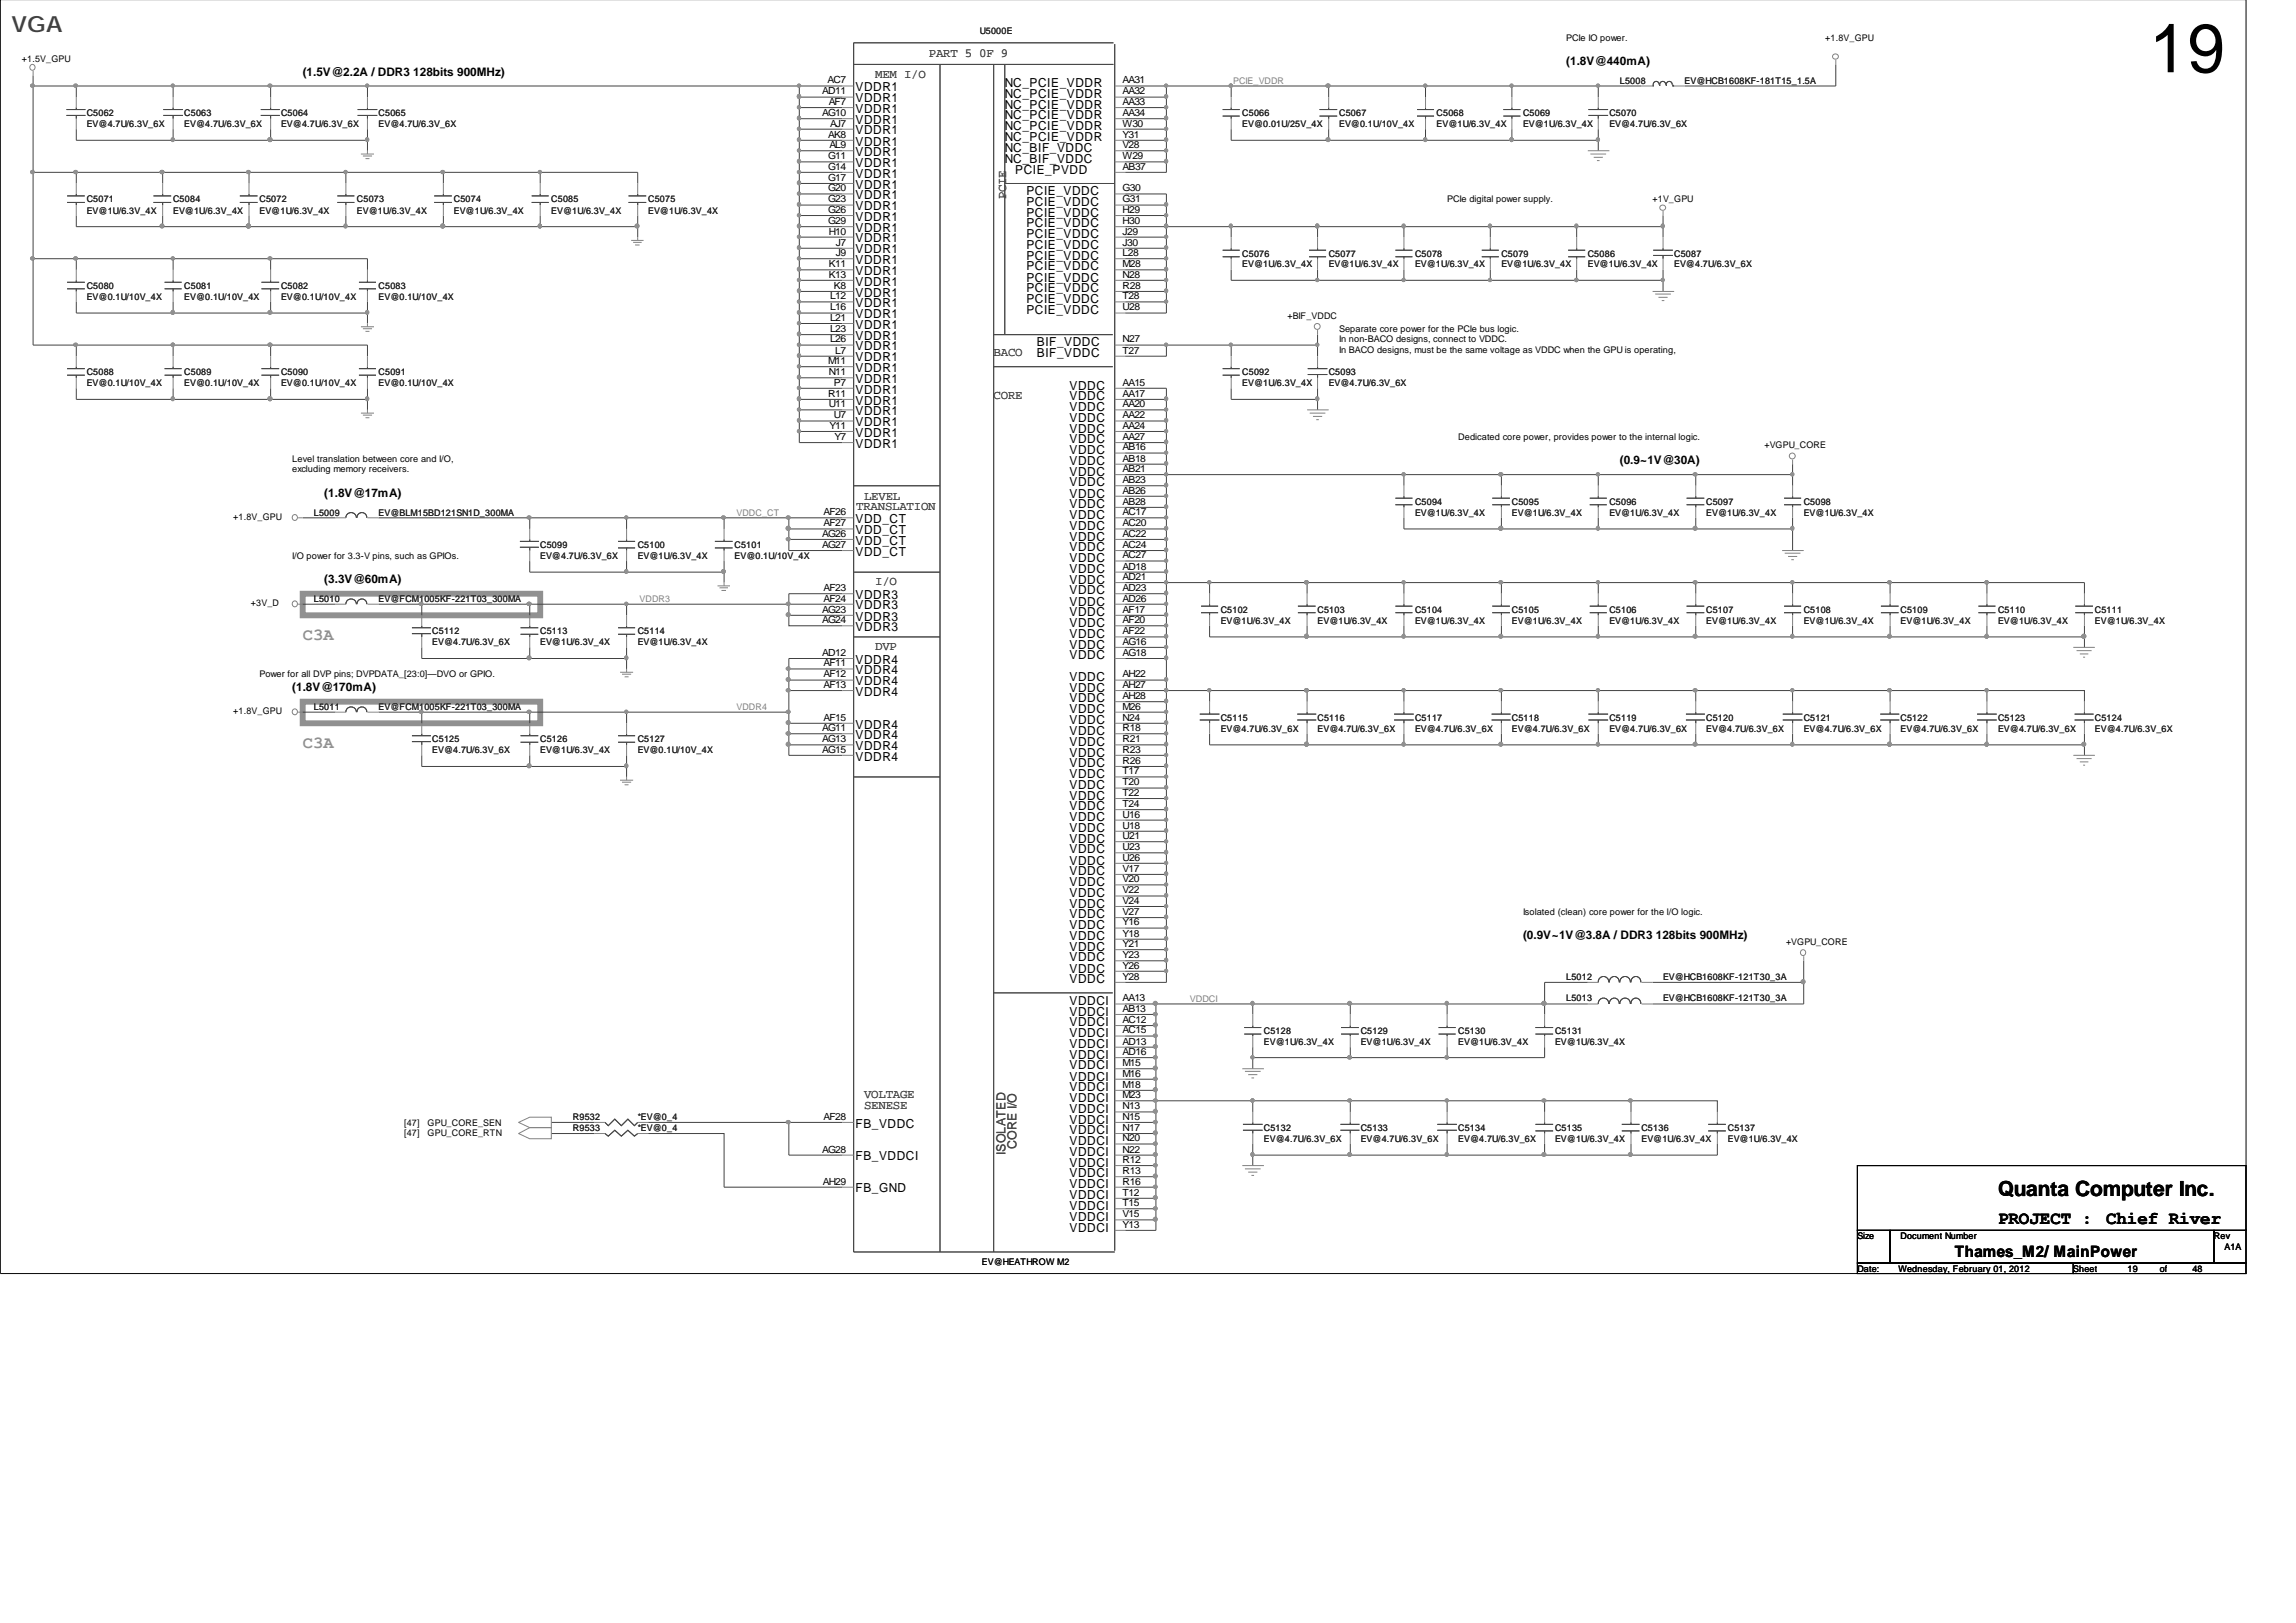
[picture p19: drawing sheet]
<svg xmlns="http://www.w3.org/2000/svg" width="297mm" height="210mm" viewBox="0 0 297 210" stroke-linecap="round" stroke-linejoin="round" font-family="sans-serif">
<defs><g id="words">
<text font-size="8.9" x="278" y="9.3">19</text>
<text font-size="2.9" fill="#404040" x="1.5" y="4.2">VGA</text>
<text font-size="2.7" x="258.5" y="154.8">Quanta Computer Inc.</text>
<g font-size="2.4">
<text x="258.5" y="158.3">PROJECT :</text>
<text x="272.5" y="158.3">Chief River</text>
</g>
<g font-size="2.2" fill="#909090">
<text x="39.2" y="82.8">C3A</text>
<text x="39.2" y="96.8">C3A</text>
</g>
<text font-size="2" x="252.9" y="162.6">Thames_M2/ MainPower</text>
<g font-size="1.6">
<text x="110.7" y="11.8">VDDR1</text>
<text x="130" y="11.3">NC_PCIE_VDDR</text>
<text x="110.7" y="17.4">VDDR1</text>
<text x="110.7" y="16">VDDR1</text>
<text x="110.7" y="14.6">VDDR1</text>
<text x="110.7" y="13.2">VDDR1</text>
<text x="130" y="16.9">NC_PCIE_VDDR</text>
<text x="130" y="15.4">NC_PCIE_VDDR</text>
<text x="130" y="14.1">NC_PCIE_VDDR</text>
<text x="130" y="12.6">NC_PCIE_VDDR</text>
<text x="110.7" y="23">VDDR1</text>
<text x="110.7" y="21.6">VDDR1</text>
<text x="110.7" y="20.2">VDDR1</text>
<text x="110.7" y="18.8">VDDR1</text>
<text x="130" y="21">NC_BIF_VDDC</text>
<text x="130" y="19.7">NC_BIF_VDDC</text>
<text x="130" y="18.2">NC_PCIE_VDDR</text>
<text x="131.3" y="22.5">PCIE_PVDD</text>
<text x="110.7" y="28.6">VDDR1</text>
<text x="110.7" y="27.2">VDDR1</text>
<text x="110.7" y="25.8">VDDR1</text>
<text x="110.7" y="24.4">VDDR1</text>
<text x="132.8" y="29.4">PCIE_VDDC</text>
<text x="132.8" y="28.1">PCIE_VDDC</text>
<text x="132.8" y="26.6">PCIE_VDDC</text>
<text x="132.8" y="25.3">PCIE_VDDC</text>
<text x="110.7" y="35.6">VDDR1</text>
<text x="110.7" y="34.2">VDDR1</text>
<text x="110.7" y="32.8">VDDR1</text>
<text x="110.7" y="31.4">VDDR1</text>
<text x="110.7" y="30">VDDR1</text>
<text x="132.8" y="35">PCIE_VDDC</text>
<text x="132.8" y="33.6">PCIE_VDDC</text>
<text x="132.8" y="32.2">PCIE_VDDC</text>
<text x="132.8" y="30.8">PCIE_VDDC</text>
<text x="110.7" y="41.2">VDDR1</text>
<text x="110.7" y="39.7">VDDR1</text>
<text x="110.7" y="38.4">VDDR1</text>
<text x="110.7" y="36.9">VDDR1</text>
<text x="132.8" y="40.6">PCIE_VDDC</text>
<text x="132.8" y="39.2">PCIE_VDDC</text>
<text x="132.8" y="37.8">PCIE_VDDC</text>
<text x="132.8" y="36.4">PCIE_VDDC</text>
<text x="110.7" y="46.8">VDDR1</text>
<text x="110.7" y="45.3">VDDR1</text>
<text x="110.7" y="44">VDDR1</text>
<text x="110.7" y="42.5">VDDR1</text>
<text x="134.1" y="46.2">BIF_VDDC</text>
<text x="134.1" y="44.8">BIF_VDDC</text>
<text x="110.7" y="53.7">VDDR1</text>
<text x="110.7" y="52.4">VDDR1</text>
<text x="110.7" y="50.9">VDDR1</text>
<text x="110.7" y="49.6">VDDR1</text>
<text x="110.7" y="48.1">VDDR1</text>
<text x="138.4" y="53.2">VDDC</text>
<text x="138.4" y="51.8">VDDC</text>
<text x="138.4" y="50.4">VDDC</text>
<text x="110.7" y="57.9">VDDR1</text>
<text x="110.7" y="56.5">VDDR1</text>
<text x="110.7" y="55.1">VDDR1</text>
<text x="138.4" y="58.8">VDDC</text>
<text x="138.4" y="57.3">VDDC</text>
<text x="138.4" y="56">VDDC</text>
<text x="138.4" y="54.6">VDDC</text>
<text x="138.4" y="65.7">VDDC</text>
<text x="138.4" y="64.4">VDDC</text>
<text x="138.4" y="62.9">VDDC</text>
<text x="138.4" y="61.6">VDDC</text>
<text x="138.4" y="60.1">VDDC</text>
<text x="110.7" y="71.9">VDD_CT</text>
<text x="110.7" y="70.5">VDD_CT</text>
<text x="110.7" y="69.1">VDD_CT</text>
<text x="110.7" y="67.7">VDD_CT</text>
<text x="138.4" y="71.3">VDDC</text>
<text x="138.4" y="70">VDDC</text>
<text x="138.4" y="68.5">VDDC</text>
<text x="138.4" y="67.2">VDDC</text>
<text x="110.7" y="77.5">VDDR3</text>
<text x="138.4" y="76.9">VDDC</text>
<text x="138.4" y="75.5">VDDC</text>
<text x="138.4" y="74.1">VDDC</text>
<text x="138.4" y="72.8">VDDC</text>
<text x="110.7" y="81.6">VDDR3</text>
<text x="110.7" y="80.3">VDDR3</text>
<text x="110.7" y="78.8">VDDR3</text>
<text x="138.4" y="83.9">VDDC</text>
<text x="138.4" y="82.5">VDDC</text>
<text x="138.4" y="81.1">VDDC</text>
<text x="138.4" y="79.7">VDDC</text>
<text x="138.4" y="78.3">VDDC</text>
<text x="110.7" y="88.7">VDDR4</text>
<text x="110.7" y="87.2">VDDR4</text>
<text x="110.7" y="85.9">VDDR4</text>
<text x="138.4" y="89.5">VDDC</text>
<text x="138.4" y="88.1">VDDC</text>
<text x="138.4" y="85.3">VDDC</text>
<text x="110.7" y="95.6">VDDR4</text>
<text x="110.7" y="94.3">VDDR4</text>
<text x="110.7" y="90">VDDR4</text>
<text x="138.4" y="95.1">VDDC</text>
<text x="138.4" y="93.7">VDDC</text>
<text x="138.4" y="92.3">VDDC</text>
<text x="138.4" y="90.9">VDDC</text>
<text x="110.7" y="98.4">VDDR4</text>
<text x="110.7" y="97">VDDR4</text>
<text x="138.4" y="100.7">VDDC</text>
<text x="138.4" y="99.2">VDDC</text>
<text x="138.4" y="97.9">VDDC</text>
<text x="138.4" y="96.5">VDDC</text>
<text x="138.4" y="107.6">VDDC</text>
<text x="138.4" y="106.3">VDDC</text>
<text x="138.4" y="104.8">VDDC</text>
<text x="138.4" y="103.5">VDDC</text>
<text x="138.4" y="102">VDDC</text>
<text x="138.4" y="113.2">VDDC</text>
<text x="138.4" y="111.9">VDDC</text>
<text x="138.4" y="110.4">VDDC</text>
<text x="138.4" y="109.1">VDDC</text>
<text x="138.4" y="118.8">VDDC</text>
<text x="138.4" y="117.4">VDDC</text>
<text x="138.4" y="116">VDDC</text>
<text x="138.4" y="114.7">VDDC</text>
<text x="138.4" y="125.8">VDDC</text>
<text x="138.4" y="124.4">VDDC</text>
<text x="138.4" y="123">VDDC</text>
<text x="138.4" y="121.6">VDDC</text>
<text x="138.4" y="120.2">VDDC</text>
<text x="138.4" y="131.4">VDDCI</text>
<text x="138.4" y="130">VDDCI</text>
<text x="138.4" y="127.2">VDDC</text>
<text x="138.4" y="137">VDDCI</text>
<text x="138.4" y="135.6">VDDCI</text>
<text x="138.4" y="134.2">VDDCI</text>
<text x="138.4" y="132.8">VDDCI</text>
<text x="138.4" y="143.9">VDDCI</text>
<text x="138.4" y="142.6">VDDCI</text>
<text x="138.4" y="141.2">VDDCI</text>
<text x="138.4" y="139.8">VDDCI</text>
<text x="138.4" y="138.4">VDDCI</text>
<text x="110.7" y="145.9">FB_VDDC</text>
<text x="138.4" y="149.5">VDDCI</text>
<text x="138.4" y="148.2">VDDCI</text>
<text x="138.4" y="146.7">VDDCI</text>
<text x="138.4" y="145.4">VDDCI</text>
<text x="110.7" y="154.3">FB_GND</text>
<text x="110.7" y="150.1">FB_VDDCI</text>
<text x="138.4" y="155.1">VDDCI</text>
<text x="138.4" y="153.8">VDDCI</text>
<text x="138.4" y="152.3">VDDCI</text>
<text x="138.4" y="151">VDDCI</text>
<text x="138.4" y="159.4">VDDCI</text>
<text x="138.4" y="157.9">VDDCI</text>
<text x="138.4" y="156.6">VDDCI</text>
</g>
<g font-size="1.6" fill="#474747">
<text x="113.2" y="10.1">MEM I/O</text>
<text x="120.2" y="7.3">PART 5 0F 9</text>
<text x="130.2" y="25.8" transform="rotate(-90 130.2 25.8)">PCIE</text>
<text x="128.6" y="46">BACO</text>
<text x="128.6" y="51.6">CORE</text>
<text x="110.8" y="66">TRANSLATION</text>
<text x="111.8" y="64.7">LEVEL</text>
<text x="113.2" y="75.7">I/O</text>
<text x="113.2" y="84.1">DVP</text>
<text x="111.8" y="143.5">SENESE</text>
<text x="111.8" y="142.1">VOLTAGE</text>
<text x="130.1" y="149.4" transform="rotate(-90 130.1 149.4)">ISOLATED</text>
<text x="131.5" y="148.7" transform="rotate(-90 131.5 148.7)">CORE I/O</text>
</g>
<g font-size="1.5">
<text x="39.2" y="9.8">(1.5V@2.2A / DDR3 128bits 900MHz)</text>
<text x="202.6" y="8.4">(1.8V@440mA)</text>
<text x="42" y="64.3">(1.8V@17mA)</text>
<text x="209.6" y="60.1">(0.9~1V@30A)</text>
<text x="42" y="75.5">(3.3V@60mA)</text>
<text x="37.8" y="89.4">(1.8V@170mA)</text>
<text x="197" y="121.5">(0.9V~1V@3.8A / DDR3 128bits 900MHz)</text>
</g>
<g font-size="1.3">
<text x="107.1" y="10.8">AC7</text>
<text x="145.2" y="10.8">AA31</text>
<text x="106.4" y="15">AG10</text>
<text x="106.4" y="12.2">AD11</text>
<text x="107.1" y="17.8">AK8</text>
<text x="107.2" y="13.6">AF7</text>
<text x="107.4" y="16.4">AJ7</text>
<text x="145.2" y="17.8">Y31</text>
<text x="145.2" y="16.4">W30</text>
<text x="145.2" y="15">AA34</text>
<text x="145.2" y="13.6">AA33</text>
<text x="145.2" y="12.2">AA32</text>
<text x="107.1" y="23.4">G17</text>
<text x="107.1" y="22">G14</text>
<text x="107.1" y="20.6">G11</text>
<text x="107.3" y="19.2">AL9</text>
<text x="145.2" y="22">AB37</text>
<text x="145.2" y="20.6">W29</text>
<text x="145.2" y="19.2">V28</text>
<text x="107.1" y="29">G29</text>
<text x="107.1" y="27.5">G26</text>
<text x="107.1" y="26.2">G23</text>
<text x="107.1" y="24.8">G20</text>
<text x="145.2" y="29">H30</text>
<text x="145.2" y="27.5">H29</text>
<text x="145.2" y="26.2">G31</text>
<text x="145.2" y="24.8">G30</text>
<text x="107.2" y="35.9">K13</text>
<text x="107.2" y="34.6">K11</text>
<text x="107.2" y="30.3">H10</text>
<text x="108.2" y="33.1">J9</text>
<text x="108.2" y="31.8">J7</text>
<text x="145.2" y="35.9">N28</text>
<text x="145.2" y="34.6">M28</text>
<text x="145.2" y="33.1">L28</text>
<text x="145.2" y="31.8">J30</text>
<text x="145.2" y="30.3">J29</text>
<text x="107.4" y="41.5">L21</text>
<text x="107.4" y="40.2">L16</text>
<text x="107.4" y="38.7">L12</text>
<text x="107.9" y="37.4">K8</text>
<text x="145.2" y="40.2">U28</text>
<text x="145.2" y="38.7">T28</text>
<text x="145.2" y="37.4">R28</text>
<text x="107.1" y="47.1">M11</text>
<text x="107.4" y="44.3">L26</text>
<text x="107.4" y="43">L23</text>
<text x="108.1" y="45.7">L7</text>
<text x="145.2" y="45.7">T27</text>
<text x="145.2" y="44.3">N27</text>
<text x="107.1" y="51.3">R11</text>
<text x="107.2" y="52.7">U11</text>
<text x="107.2" y="48.5">N11</text>
<text x="107.9" y="49.9">P7</text>
<text x="145.2" y="52.7">AA20</text>
<text x="145.2" y="51.3">AA17</text>
<text x="145.2" y="49.9">AA15</text>
<text x="107.3" y="55.5">Y11</text>
<text x="107.9" y="54.1">U7</text>
<text x="108" y="56.9">Y7</text>
<text x="145.2" y="59.7">AB18</text>
<text x="145.2" y="58.3">AB16</text>
<text x="145.2" y="56.9">AA27</text>
<text x="145.2" y="55.5">AA24</text>
<text x="145.2" y="54.1">AA22</text>
<text x="145.2" y="65.3">AB28</text>
<text x="145.2" y="63.9">AB26</text>
<text x="145.2" y="62.5">AB23</text>
<text x="145.2" y="61.1">AB21</text>
<text x="106.4" y="70.9">AG27</text>
<text x="106.4" y="69.5">AG26</text>
<text x="106.5" y="68.1">AF27</text>
<text x="106.5" y="66.7">AF26</text>
<text x="145.2" y="70.9">AC24</text>
<text x="145.2" y="69.5">AC22</text>
<text x="145.2" y="68.1">AC20</text>
<text x="145.2" y="66.7">AC17</text>
<text x="106.5" y="77.8">AF24</text>
<text x="106.5" y="76.5">AF23</text>
<text x="145.2" y="77.8">AD26</text>
<text x="145.2" y="76.5">AD23</text>
<text x="145.2" y="75">AD21</text>
<text x="145.2" y="73.7">AD18</text>
<text x="145.2" y="72.2">AC27</text>
<text x="106.4" y="80.6">AG24</text>
<text x="106.4" y="79.3">AG23</text>
<text x="145.2" y="83.4">AG16</text>
<text x="145.2" y="82.1">AF22</text>
<text x="145.2" y="80.6">AF20</text>
<text x="145.2" y="79.3">AF17</text>
<text x="106.4" y="84.9">AD12</text>
<text x="106.5" y="89">AF13</text>
<text x="106.5" y="87.7">AF12</text>
<text x="106.5" y="86.2">AF11</text>
<text x="145.2" y="89">AH27</text>
<text x="145.2" y="87.7">AH22</text>
<text x="145.2" y="84.9">AG18</text>
<text x="106.4" y="94.6">AG11</text>
<text x="106.5" y="93.2">AF15</text>
<text x="145.2" y="94.6">R18</text>
<text x="145.2" y="93.2">N24</text>
<text x="145.2" y="91.8">M26</text>
<text x="145.2" y="90.4">AH28</text>
<text x="106.4" y="97.4">AG15</text>
<text x="106.4" y="96">AG13</text>
<text x="145.2" y="101.6">T20</text>
<text x="145.2" y="100.2">T17</text>
<text x="145.2" y="98.8">R26</text>
<text x="145.2" y="97.4">R23</text>
<text x="145.2" y="96">R21</text>
<text x="145.2" y="107.2">U18</text>
<text x="145.2" y="105.8">U16</text>
<text x="145.2" y="104.4">T24</text>
<text x="145.2" y="103">T22</text>
<text x="145.2" y="112.8">V17</text>
<text x="145.2" y="111.4">U26</text>
<text x="145.2" y="110">U23</text>
<text x="145.2" y="108.6">U21</text>
<text x="145.2" y="119.7">Y16</text>
<text x="145.2" y="118.4">V27</text>
<text x="145.2" y="116.9">V24</text>
<text x="145.2" y="115.6">V22</text>
<text x="145.2" y="114.1">V20</text>
<text x="145.2" y="125.3">Y26</text>
<text x="145.2" y="124">Y23</text>
<text x="145.2" y="122.5">Y21</text>
<text x="145.2" y="121.2">Y18</text>
<text x="145.2" y="130.9">AB13</text>
<text x="145.2" y="129.6">AA13</text>
<text x="145.2" y="126.8">Y28</text>
<text x="145.2" y="137.9">M15</text>
<text x="145.2" y="136.5">AD16</text>
<text x="145.2" y="135.1">AD13</text>
<text x="145.2" y="133.7">AC15</text>
<text x="145.2" y="132.3">AC12</text>
<text x="145.2" y="143.5">N13</text>
<text x="145.2" y="142.1">M23</text>
<text x="145.2" y="140.7">M18</text>
<text x="145.2" y="139.3">M16</text>
<text x="106.4" y="149.1">AG28</text>
<text x="106.5" y="144.9">AF28</text>
<text x="145.2" y="149.1">N22</text>
<text x="145.2" y="147.7">N20</text>
<text x="145.2" y="146.3">N17</text>
<text x="145.2" y="144.9">N15</text>
<text x="106.5" y="153.3">AH29</text>
<text x="145.2" y="154.7">T12</text>
<text x="145.2" y="153.3">R16</text>
<text x="145.2" y="151.9">R13</text>
<text x="145.2" y="150.5">R12</text>
<text x="145.2" y="158.8">Y13</text>
<text x="145.2" y="157.5">V15</text>
<text x="145.2" y="156.1">T15</text>
</g>
<g font-size="1.2" fill="#232323">
<text x="126.8" y="4.4">U5000E</text>
<text x="209.6" y="10.9">L5008</text>
<text x="217.9" y="10.9">EV@HCB1608KF-181T15_1.5A</text>
<text x="11.2" y="15">C5062</text>
<text x="11.2" y="16.5">EV@4.7U/6.3V_6X</text>
<text x="23.8" y="15">C5063</text>
<text x="23.8" y="16.5">EV@4.7U/6.3V_6X</text>
<text x="36.4" y="15">C5064</text>
<text x="36.4" y="16.5">EV@4.7U/6.3V_6X</text>
<text x="49" y="15">C5065</text>
<text x="49" y="16.5">EV@4.7U/6.3V_6X</text>
<text x="160.7" y="15">C5066</text>
<text x="160.7" y="16.5">EV@0.01U/25V_4X</text>
<text x="173.2" y="15">C5067</text>
<text x="173.2" y="16.5">EV@0.1U/10V_4X</text>
<text x="185.9" y="15">C5068</text>
<text x="185.9" y="16.5">EV@1U/6.3V_4X</text>
<text x="197" y="15">C5069</text>
<text x="197" y="16.5">EV@1U/6.3V_4X</text>
<text x="208.2" y="15">C5070</text>
<text x="208.2" y="16.5">EV@4.7U/6.3V_6X</text>
<text x="11.2" y="26.2">C5071</text>
<text x="11.2" y="27.6">EV@1U/6.3V_4X</text>
<text x="22.4" y="26.2">C5084</text>
<text x="22.4" y="27.6">EV@1U/6.3V_4X</text>
<text x="33.6" y="26.2">C5072</text>
<text x="33.6" y="27.6">EV@1U/6.3V_4X</text>
<text x="46.2" y="26.2">C5073</text>
<text x="46.2" y="27.6">EV@1U/6.3V_4X</text>
<text x="58.7" y="26.2">C5074</text>
<text x="58.7" y="27.6">EV@1U/6.3V_4X</text>
<text x="71.3" y="26.2">C5085</text>
<text x="71.3" y="27.6">EV@1U/6.3V_4X</text>
<text x="83.9" y="26.2">C5075</text>
<text x="83.9" y="27.6">EV@1U/6.3V_4X</text>
<text x="160.7" y="33.2">C5076</text>
<text x="160.7" y="34.6">EV@1U/6.3V_4X</text>
<text x="171.9" y="33.2">C5077</text>
<text x="171.9" y="34.6">EV@1U/6.3V_4X</text>
<text x="183.1" y="33.2">C5078</text>
<text x="183.1" y="34.6">EV@1U/6.3V_4X</text>
<text x="194.2" y="33.2">C5079</text>
<text x="194.2" y="34.6">EV@1U/6.3V_4X</text>
<text x="205.4" y="33.2">C5086</text>
<text x="205.4" y="34.6">EV@1U/6.3V_4X</text>
<text x="216.6" y="33.2">C5087</text>
<text x="216.6" y="34.6">EV@4.7U/6.3V_6X</text>
<text x="11.2" y="37.4">C5080</text>
<text x="11.2" y="38.8">EV@0.1U/10V_4X</text>
<text x="23.8" y="37.4">C5081</text>
<text x="23.8" y="38.8">EV@0.1U/10V_4X</text>
<text x="36.4" y="37.4">C5082</text>
<text x="36.4" y="38.8">EV@0.1U/10V_4X</text>
<text x="49" y="37.4">C5083</text>
<text x="49" y="38.8">EV@0.1U/10V_4X</text>
<text x="11.2" y="48.5">C5088</text>
<text x="11.2" y="50">EV@0.1U/10V_4X</text>
<text x="23.8" y="48.5">C5089</text>
<text x="23.8" y="50">EV@0.1U/10V_4X</text>
<text x="36.4" y="48.5">C5090</text>
<text x="36.4" y="50">EV@0.1U/10V_4X</text>
<text x="49" y="48.5">C5091</text>
<text x="49" y="50">EV@0.1U/10V_4X</text>
<text x="160.7" y="48.5">C5092</text>
<text x="160.7" y="50">EV@1U/6.3V_4X</text>
<text x="171.9" y="48.5">C5093</text>
<text x="171.9" y="50">EV@4.7U/6.3V_6X</text>
<text x="183.1" y="65.3">C5094</text>
<text x="195.6" y="65.3">C5095</text>
<text x="208.2" y="65.3">C5096</text>
<text x="220.7" y="65.3">C5097</text>
<text x="233.4" y="65.3">C5098</text>
<text x="40.6" y="66.7">L5009</text>
<text x="49" y="66.7">EV@BLM15BD121SN1D_300MA</text>
<text x="69.9" y="70.9">C5099</text>
<text x="82.5" y="70.9">C5100</text>
<text x="95" y="70.9">C5101</text>
<text x="183.1" y="66.7">EV@1U/6.3V_4X</text>
<text x="195.6" y="66.7">EV@1U/6.3V_4X</text>
<text x="208.2" y="66.7">EV@1U/6.3V_4X</text>
<text x="220.7" y="66.7">EV@1U/6.3V_4X</text>
<text x="233.4" y="66.7">EV@1U/6.3V_4X</text>
<text x="40.6" y="77.9">L5010</text>
<text x="49" y="77.9">EV@FCM1005KF-221T03_300MA</text>
<text x="69.9" y="72.3">EV@4.7U/6.3V_6X</text>
<text x="82.5" y="72.3">EV@1U/6.3V_4X</text>
<text x="95" y="72.3">EV@0.1U/10V_4X</text>
<text x="55.9" y="82.1">C5112</text>
<text x="55.9" y="83.5">EV@4.7U/6.3V_6X</text>
<text x="69.9" y="82.1">C5113</text>
<text x="69.9" y="83.5">EV@1U/6.3V_4X</text>
<text x="82.5" y="82.1">C5114</text>
<text x="82.5" y="83.5">EV@1U/6.3V_4X</text>
<text x="157.9" y="79.3">C5102</text>
<text x="157.9" y="80.7">EV@1U/6.3V_4X</text>
<text x="170.5" y="79.3">C5103</text>
<text x="170.5" y="80.7">EV@1U/6.3V_4X</text>
<text x="183.1" y="79.3">C5104</text>
<text x="183.1" y="80.7">EV@1U/6.3V_4X</text>
<text x="195.6" y="79.3">C5105</text>
<text x="195.6" y="80.7">EV@1U/6.3V_4X</text>
<text x="208.2" y="79.3">C5106</text>
<text x="208.2" y="80.7">EV@1U/6.3V_4X</text>
<text x="220.7" y="79.3">C5107</text>
<text x="220.7" y="80.7">EV@1U/6.3V_4X</text>
<text x="233.4" y="79.3">C5108</text>
<text x="233.4" y="80.7">EV@1U/6.3V_4X</text>
<text x="245.9" y="79.3">C5109</text>
<text x="245.9" y="80.7">EV@1U/6.3V_4X</text>
<text x="258.5" y="79.3">C5110</text>
<text x="258.5" y="80.7">EV@1U/6.3V_4X</text>
<text x="271" y="79.3">C5111</text>
<text x="271" y="80.7">EV@1U/6.3V_4X</text>
<text x="40.6" y="91.9">L5011</text>
<text x="49" y="91.9">EV@FCM1005KF-221T03_300MA</text>
<text x="157.9" y="93.2">C5115</text>
<text x="157.9" y="94.7">EV@4.7U/6.3V_6X</text>
<text x="170.5" y="93.2">C5116</text>
<text x="170.5" y="94.7">EV@4.7U/6.3V_6X</text>
<text x="183.1" y="93.2">C5117</text>
<text x="183.1" y="94.7">EV@4.7U/6.3V_6X</text>
<text x="195.6" y="93.2">C5118</text>
<text x="195.6" y="94.7">EV@4.7U/6.3V_6X</text>
<text x="208.2" y="93.2">C5119</text>
<text x="208.2" y="94.7">EV@4.7U/6.3V_6X</text>
<text x="220.7" y="93.2">C5120</text>
<text x="220.7" y="94.7">EV@4.7U/6.3V_6X</text>
<text x="233.4" y="93.2">C5121</text>
<text x="233.4" y="94.7">EV@4.7U/6.3V_6X</text>
<text x="245.9" y="93.2">C5122</text>
<text x="245.9" y="94.7">EV@4.7U/6.3V_6X</text>
<text x="258.5" y="93.2">C5123</text>
<text x="258.5" y="94.7">EV@4.7U/6.3V_6X</text>
<text x="271" y="93.2">C5124</text>
<text x="271" y="94.7">EV@4.7U/6.3V_6X</text>
<text x="55.9" y="96">C5125</text>
<text x="55.9" y="97.5">EV@4.7U/6.3V_6X</text>
<text x="69.9" y="96">C5126</text>
<text x="69.9" y="97.5">EV@1U/6.3V_4X</text>
<text x="82.5" y="96">C5127</text>
<text x="82.5" y="97.5">EV@0.1U/10V_4X</text>
<text x="202.6" y="126.8">L5012</text>
<text x="202.6" y="129.6">L5013</text>
<text x="215.2" y="126.8">EV@HCB1608KF-121T30_3A</text>
<text x="215.2" y="129.6">EV@HCB1608KF-121T30_3A</text>
<text x="163.5" y="133.8">C5128</text>
<text x="163.5" y="135.1">EV@1U/6.3V_4X</text>
<text x="176" y="133.8">C5129</text>
<text x="176" y="135.1">EV@1U/6.3V_4X</text>
<text x="188.7" y="133.8">C5130</text>
<text x="188.7" y="135.1">EV@1U/6.3V_4X</text>
<text x="201.2" y="133.8">C5131</text>
<text x="201.2" y="135.1">EV@1U/6.3V_4X</text>
<text x="74.1" y="145">R9532</text>
<text x="74.1" y="146.3">R9533</text>
<text x="82.5" y="145">*EV@0_4</text>
<text x="82.5" y="146.3">*EV@0_4</text>
<text x="163.5" y="146.3">C5132</text>
<text x="163.5" y="147.8">EV@4.7U/6.3V_6X</text>
<text x="176" y="146.3">C5133</text>
<text x="176" y="147.8">EV@4.7U/6.3V_6X</text>
<text x="188.7" y="146.3">C5134</text>
<text x="188.7" y="147.8">EV@4.7U/6.3V_6X</text>
<text x="201.2" y="146.3">C5135</text>
<text x="201.2" y="147.8">EV@1U/6.3V_4X</text>
<text x="212.4" y="146.3">C5136</text>
<text x="212.4" y="147.8">EV@1U/6.3V_4X</text>
<text x="223.5" y="146.3">C5137</text>
<text x="223.5" y="147.8">EV@1U/6.3V_4X</text>
</g>
<g font-size="1.2">
<text x="202.6" y="5.3">PCIe IO power.</text>
<text x="236.1" y="5.3">+1.8V_GPU</text>
<text x="2.8" y="8.1">+1.5V_GPU</text>
<text x="187.2" y="26.2">PCIe digital power supply.</text>
<text x="213.8" y="26.2">+1V_GPU</text>
<text x="166.6" y="41.3">+BIF_VDDC</text>
<text x="173.2" y="43">Separate core power for the PCIe bus logic.</text>
<text x="173.2" y="44.3">In non-BACO designs, connect to VDDC.</text>
<text x="173.2" y="45.7">In BACO designs, must be the same voltage as VDDC when the GPU is operating,</text>
<text x="37.8" y="59.7">Level translation between core and I/O,</text>
<text x="188.7" y="56.9">Dedicated core power, provides power to the internal logic.</text>
<text x="228.3" y="58">+VGPU_CORE</text>
<text x="37.8" y="61.1">excluding memory receivers.</text>
<text x="30.2" y="67.2">+1.8V_GPU</text>
<text x="37.8" y="72.3">I/O power for 3.3-V pins, such as GPIOs.</text>
<text x="32.5" y="78.4">+3V_D</text>
<text x="33.6" y="87.7">Power for all DVP pins; DVPDATA_[23:0]—DVO or GPIO.</text>
<text x="30.2" y="92.4">+1.8V_GPU</text>
<text x="197" y="118.4">Isolated (clean) core power for the l/O logic.</text>
<text x="231.1" y="122.3">+VGPU_CORE</text>
<text x="52.3" y="145.6">[47]</text>
<text x="52.3" y="147">[47]</text>
<text x="55.3" y="145.6">GPU_CORE_SEN</text>
<text x="55.3" y="147">GPU_CORE_RTN</text>
<text x="240.3" y="160.3">Size</text>
<text x="245.9" y="160.3">Document Number</text>
<text x="286.4" y="160.3">Rev</text>
<text x="287.8" y="161.7">A1A</text>
<text x="127" y="163.7">EV@HEATHROW M2</text>
<text x="240.3" y="164.5">Date:</text>
<text x="245.6" y="164.5">Wednesday, February 01, 2012</text>
<text x="268.2" y="164.5">Sheet</text>
<text x="275.3" y="164.5">19</text>
<text x="279.4" y="164.5">of</text>
<text x="283.6" y="164.5">48</text>
</g>
<g font-size="1.2" fill="#818181">
<text x="159.5" y="10.9">PCIE_VDDR</text>
<text x="95.3" y="66.7">VDDC_CT</text>
<text x="82.8" y="77.9">VDDR3</text>
<text x="95.3" y="91.9">VDDR4</text>
<text x="153.9" y="129.6">VDDCI</text>
</g>
</g></defs>
<path d="M0 0v164.8h290.6v-164.8" fill="none" stroke="#000" stroke-width=".13"/>
<path d="M39.2 76.8h30.7v2.8h-30.7zM39.2 90.8h30.7v2.8h-30.7z" fill="none" stroke="#909090" stroke-width=".76"/>
<path d="M9.9 22.3h11.1v1.4" fill="none" stroke="#424242" stroke-width=".13"/>
<path d="M20.8 22.1h.3l.1 .2-.1 .1h-.3l-.1-.1z" fill-rule="evenodd" fill="#909090"/>
<path d="M20.8 22.1h.3l.1 .2-.1 .1h-.3l-.1-.1z" fill="none" stroke="#909090" stroke-width=".13"/>
<path d="M9.6 22.1h.4v.2v.1h-.4l-.1-.1z" fill-rule="evenodd" fill="#909090"/>
<path d="M9.6 22.1h.4v.2v.1h-.4l-.1-.1z" fill="none" stroke="#909090" stroke-width=".13"/>
<path d="M22.4 39.1v1.4h-12.5" fill="none" stroke="#424242" stroke-width=".13"/>
<circle cx="22.3" cy="40.4" r=".24" fill="#909090"/>
<circle cx="22.3" cy="40.4" r=".24" fill="none" stroke="#909090" stroke-width=".13"/>
<path d="M47.5 40.5v1.4" fill="none" stroke="#424242" stroke-width=".13"/>
<circle cx="47.5" cy="40.4" r=".24" fill="#909090"/>
<circle cx="47.5" cy="40.4" r=".24" fill="none" stroke="#909090" stroke-width=".13"/>
<path d="M47.5 18.2v1.3M9.9 33.5v1.4M9.9 22.3v1.4M21 27.9v1.4M35 33.5h12.5M35 39.1v1.4" fill="none" stroke="#424242" stroke-width=".13"/>
<circle cx="21" cy="29.2" r=".25" fill="#909090"/>
<circle cx="21" cy="29.2" r=".25" fill="none" stroke="#909090" stroke-width=".13"/>
<path d="M47.5 11.1h55.9" fill="none" stroke="#424242" stroke-width=".13"/>
<circle cx="47.5" cy="11.1" r=".21" fill="#909090"/>
<circle cx="47.5" cy="11.1" r=".21" fill="none" stroke="#909090" stroke-width=".13"/>
<path d="M9.9 39.1v1.4M22.4 33.5h12.6" fill="none" stroke="#424242" stroke-width=".13"/>
<path d="M34.7 33.3h.4l.1 .1-.1 .2h-.4v-.2z" fill-rule="evenodd" fill="#909090"/>
<path d="M34.7 33.3h.4l.1 .1-.1 .2h-.4v-.2z" fill="none" stroke="#909090" stroke-width=".13"/>
<circle cx="22.4" cy="33.4" r=".21" fill="#909090"/>
<circle cx="22.4" cy="33.4" r=".21" fill="none" stroke="#909090" stroke-width=".13"/>
<path d="M47.5 11.1v1.5M9.9 27.9v1.4M22.4 40.5h12.6" fill="none" stroke="#424242" stroke-width=".13"/>
<circle cx="22.3" cy="40.4" r=".24" fill="#909090"/>
<circle cx="22.3" cy="40.4" r=".24" fill="none" stroke="#909090" stroke-width=".13"/>
<path d="M9.9 33.5h12.5" fill="none" stroke="#424242" stroke-width=".13"/>
<path d="M9.6 33.3h.4v.1v.2h-.4l-.1-.2z" fill-rule="evenodd" fill="#909090"/>
<path d="M9.6 33.3h.4v.1v.2h-.4l-.1-.2z" fill="none" stroke="#909090" stroke-width=".13"/>
<path d="M32.2 27.9v1.4" fill="none" stroke="#424242" stroke-width=".13"/>
<circle cx="32.1" cy="29.2" r=".25" fill="#909090"/>
<circle cx="32.1" cy="29.2" r=".25" fill="none" stroke="#909090" stroke-width=".13"/>
<path d="M21 22.3h11.2v1.4M44.7 27.9v1.4M57.4 27.9v1.4M69.9 27.9v1.4" fill="none" stroke="#424242" stroke-width=".13"/>
<path d="M32 22.1h.3l.1 .2-.1 .1h-.3l-.1-.1z" fill-rule="evenodd" fill="#909090"/>
<path d="M32 22.1h.3l.1 .2-.1 .1h-.3l-.1-.1z" fill="none" stroke="#909090" stroke-width=".13"/>
<path d="M20.8 22.1h.3l.1 .2-.1 .1h-.3l-.1-.1z" fill-rule="evenodd" fill="#909090"/>
<path d="M20.8 22.1h.3l.1 .2-.1 .1h-.3l-.1-.1z" fill="none" stroke="#909090" stroke-width=".13"/>
<path d="M57.4 22.3h-12.7v1.4" fill="none" stroke="#424242" stroke-width=".13"/>
<path d="M57.1 22.1h.4v.2v.1h-.4l-.1-.1z" fill-rule="evenodd" fill="#909090"/>
<path d="M57.1 22.1h.4v.2v.1h-.4l-.1-.1z" fill="none" stroke="#909090" stroke-width=".13"/>
<circle cx="44.7" cy="22.3" r=".21" fill="#909090"/>
<circle cx="44.7" cy="22.3" r=".21" fill="none" stroke="#909090" stroke-width=".13"/>
<path d="M57.4 29.3h12.5M57.4 23.7v-1.4h12.5v1.4" fill="none" stroke="#424242" stroke-width=".13"/>
<circle cx="69.8" cy="29.2" r=".24" fill="#909090"/>
<circle cx="69.8" cy="29.2" r=".24" fill="none" stroke="#909090" stroke-width=".13"/>
<circle cx="57.3" cy="29.2" r=".25" fill="#909090"/>
<circle cx="57.3" cy="29.2" r=".25" fill="none" stroke="#909090" stroke-width=".13"/>
<path d="M21 29.3h11.2M32.2 22.3h12.5" fill="none" stroke="#424242" stroke-width=".13"/>
<circle cx="32.1" cy="29.2" r=".25" fill="#909090"/>
<circle cx="32.1" cy="29.2" r=".25" fill="none" stroke="#909090" stroke-width=".13"/>
<path d="M44.7 29.3h12.7" fill="none" stroke="#424242" stroke-width=".13"/>
<circle cx="57.3" cy="29.2" r=".25" fill="#909090"/>
<circle cx="57.3" cy="29.2" r=".25" fill="none" stroke="#909090" stroke-width=".13"/>
<circle cx="44.7" cy="29.2" r=".24" fill="#909090"/>
<circle cx="44.7" cy="29.2" r=".24" fill="none" stroke="#909090" stroke-width=".13"/>
<path d="M9.9 29.3h11.1M32.2 29.3h12.5" fill="none" stroke="#424242" stroke-width=".13"/>
<circle cx="32.1" cy="29.2" r=".25" fill="#909090"/>
<circle cx="32.1" cy="29.2" r=".25" fill="none" stroke="#909090" stroke-width=".13"/>
<path d="M35 11.1h12.5" fill="none" stroke="#424242" stroke-width=".13"/>
<path d="M34.7 10.9h.4l.1 .2-.1 .1h-.4v-.1z" fill-rule="evenodd" fill="#909090"/>
<path d="M34.7 10.9h.4l.1 .2-.1 .1h-.4v-.1z" fill="none" stroke="#909090" stroke-width=".13"/>
<path d="M4.3 9.8v1.3M4.3 22.3v11.2" fill="none" stroke="#424242" stroke-width=".13"/>
<path d="M4 33.3h.4l.1 .1-.1 .2h-.4l-.1-.2z" fill-rule="evenodd" fill="#909090"/>
<path d="M4 33.3h.4l.1 .1-.1 .2h-.4l-.1-.2z" fill="none" stroke="#909090" stroke-width=".13"/>
<path d="M4 22.1h.4l.1 .2-.1 .1h-.4l-.1-.1z" fill-rule="evenodd" fill="#909090"/>
<path d="M4 22.1h.4l.1 .2-.1 .1h-.4l-.1-.1z" fill="none" stroke="#909090" stroke-width=".13"/>
<path d="M4.3 11.1v11.2h5.6M4.3 33.5h5.6" fill="none" stroke="#424242" stroke-width=".13"/>
<path d="M4 10.9h.4l.1 .2-.1 .1h-.4l-.1-.1z" fill-rule="evenodd" fill="#909090"/>
<path d="M4 10.9h.4l.1 .2-.1 .1h-.4l-.1-.1z" fill="none" stroke="#909090" stroke-width=".13"/>
<path d="M109 39.1h-5.6v1.4" fill="none" stroke="#424242" stroke-width=".13"/>
<circle cx="103.4" cy="39" r=".21" fill="#909090"/>
<circle cx="103.4" cy="39" r=".21" fill="none" stroke="#909090" stroke-width=".13"/>
<path d="M103.4 36.3h5.6M109 29.3h-5.6v1.4" fill="none" stroke="#424242" stroke-width=".13"/>
<circle cx="103.3" cy="29.2" r=".24" fill="#909090"/>
<circle cx="103.3" cy="29.2" r=".24" fill="none" stroke="#909090" stroke-width=".13"/>
<path d="M103.4 55.8h5.6" fill="none" stroke="#424242" stroke-width=".13"/>
<circle cx="103.4" cy="55.8" r=".21" fill="#909090"/>
<circle cx="103.4" cy="55.8" r=".21" fill="none" stroke="#909090" stroke-width=".13"/>
<path d="M109 19.5h-5.6v1.4M103.4 55.8v1.5" fill="none" stroke="#424242" stroke-width=".13"/>
<circle cx="103.4" cy="19.5" r=".21" fill="#909090"/>
<circle cx="103.4" cy="19.5" r=".21" fill="none" stroke="#909090" stroke-width=".13"/>
<path d="M103.4 53v1.5" fill="none" stroke="#424242" stroke-width=".13"/>
<circle cx="103.4" cy="53" r=".21" fill="#909090"/>
<circle cx="103.4" cy="53" r=".21" fill="none" stroke="#909090" stroke-width=".13"/>
<path d="M103.4 34.9v1.4" fill="none" stroke="#424242" stroke-width=".13"/>
<circle cx="103.3" cy="34.8" r=".24" fill="#909090"/>
<circle cx="103.3" cy="34.8" r=".24" fill="none" stroke="#909090" stroke-width=".13"/>
<path d="M109 27.9h-5.6v1.4" fill="none" stroke="#424242" stroke-width=".13"/>
<circle cx="103.4" cy="27.8" r=".21" fill="#909090"/>
<circle cx="103.4" cy="27.8" r=".21" fill="none" stroke="#909090" stroke-width=".13"/>
<path d="M109 18.2h-5.6v1.3" fill="none" stroke="#424242" stroke-width=".13"/>
<circle cx="103.3" cy="18" r=".24" fill="#909090"/>
<circle cx="103.3" cy="18" r=".24" fill="none" stroke="#909090" stroke-width=".13"/>
<path d="M103.4 44.6v1.5" fill="none" stroke="#424242" stroke-width=".13"/>
<circle cx="103.3" cy="46" r=".24" fill="#909090"/>
<circle cx="103.3" cy="46" r=".24" fill="none" stroke="#909090" stroke-width=".13"/>
<circle cx="103.4" cy="44.6" r=".21" fill="#909090"/>
<circle cx="103.4" cy="44.6" r=".21" fill="none" stroke="#909090" stroke-width=".13"/>
<path d="M103.4 36.3v1.4" fill="none" stroke="#424242" stroke-width=".13"/>
<circle cx="103.3" cy="37.6" r=".24" fill="#909090"/>
<circle cx="103.3" cy="37.6" r=".24" fill="none" stroke="#909090" stroke-width=".13"/>
<circle cx="103.4" cy="36.2" r=".21" fill="#909090"/>
<circle cx="103.4" cy="36.2" r=".21" fill="none" stroke="#909090" stroke-width=".13"/>
<path d="M103.4 50.2v1.5" fill="none" stroke="#424242" stroke-width=".13"/>
<circle cx="103.3" cy="51.6" r=".24" fill="#909090"/>
<circle cx="103.3" cy="51.6" r=".24" fill="none" stroke="#909090" stroke-width=".13"/>
<circle cx="103.4" cy="50.2" r=".21" fill="#909090"/>
<circle cx="103.4" cy="50.2" r=".21" fill="none" stroke="#909090" stroke-width=".13"/>
<path d="M103.4 11.1h5.6M103.4 57.3h5.6" fill="none" stroke="#424242" stroke-width=".13"/>
<circle cx="103.4" cy="11.1" r=".21" fill="#909090"/>
<circle cx="103.4" cy="11.1" r=".21" fill="none" stroke="#909090" stroke-width=".13"/>
<path d="M109 26.5h-5.6v1.4" fill="none" stroke="#424242" stroke-width=".13"/>
<circle cx="103.3" cy="26.4" r=".24" fill="#909090"/>
<circle cx="103.3" cy="26.4" r=".24" fill="none" stroke="#909090" stroke-width=".13"/>
<path d="M109 16.7h-5.6v1.5" fill="none" stroke="#424242" stroke-width=".13"/>
<circle cx="103.4" cy="16.7" r=".21" fill="#909090"/>
<circle cx="103.4" cy="16.7" r=".21" fill="none" stroke="#909090" stroke-width=".13"/>
<path d="M103.4 48.9h5.6" fill="none" stroke="#424242" stroke-width=".13"/>
<circle cx="103.3" cy="48.8" r=".24" fill="#909090"/>
<circle cx="103.3" cy="48.8" r=".24" fill="none" stroke="#909090" stroke-width=".13"/>
<path d="M103.4 40.5h5.6M109 43.3h-5.6v1.3" fill="none" stroke="#424242" stroke-width=".13"/>
<circle cx="103.3" cy="43.2" r=".24" fill="#909090"/>
<circle cx="103.3" cy="43.2" r=".24" fill="none" stroke="#909090" stroke-width=".13"/>
<path d="M103.4 34.9h5.6M109 25.1h-5.6v1.4M103.4 41.9v1.4" fill="none" stroke="#424242" stroke-width=".13"/>
<circle cx="103.4" cy="25.1" r=".21" fill="#909090"/>
<circle cx="103.4" cy="25.1" r=".21" fill="none" stroke="#909090" stroke-width=".13"/>
<path d="M109 15.4h-5.6v1.3" fill="none" stroke="#424242" stroke-width=".13"/>
<circle cx="103.3" cy="15.3" r=".24" fill="#909090"/>
<circle cx="103.3" cy="15.3" r=".24" fill="none" stroke="#909090" stroke-width=".13"/>
<path d="M103.4 47.4h5.6" fill="none" stroke="#424242" stroke-width=".13"/>
<circle cx="103.4" cy="47.4" r=".21" fill="#909090"/>
<circle cx="103.4" cy="47.4" r=".21" fill="none" stroke="#909090" stroke-width=".13"/>
<path d="M103.4 47.4v1.5M109 51.7h-5.6v1.3" fill="none" stroke="#424242" stroke-width=".13"/>
<circle cx="103.3" cy="51.6" r=".24" fill="#909090"/>
<circle cx="103.3" cy="51.6" r=".24" fill="none" stroke="#909090" stroke-width=".13"/>
<path d="M103.4 11.1v1.5" fill="none" stroke="#424242" stroke-width=".13"/>
<circle cx="103.3" cy="12.5" r=".24" fill="#909090"/>
<circle cx="103.3" cy="12.5" r=".24" fill="none" stroke="#909090" stroke-width=".13"/>
<path d="M103.4 41.9h5.6" fill="none" stroke="#424242" stroke-width=".13"/>
<circle cx="103.4" cy="41.8" r=".21" fill="#909090"/>
<circle cx="103.4" cy="41.8" r=".21" fill="none" stroke="#909090" stroke-width=".13"/>
<path d="M109 33.5h-5.6v1.4" fill="none" stroke="#424242" stroke-width=".13"/>
<circle cx="103.4" cy="33.4" r=".21" fill="#909090"/>
<circle cx="103.4" cy="33.4" r=".21" fill="none" stroke="#909090" stroke-width=".13"/>
<path d="M109 23.7h-5.6v1.4" fill="none" stroke="#424242" stroke-width=".13"/>
<circle cx="103.3" cy="23.6" r=".24" fill="#909090"/>
<circle cx="103.3" cy="23.6" r=".24" fill="none" stroke="#909090" stroke-width=".13"/>
<path d="M109 13.9h-5.6v1.5" fill="none" stroke="#424242" stroke-width=".13"/>
<circle cx="103.4" cy="13.9" r=".21" fill="#909090"/>
<circle cx="103.4" cy="13.9" r=".21" fill="none" stroke="#909090" stroke-width=".13"/>
<path d="M103.4 54.5v1.3M103.4 53h5.6M109 46.1h-5.6v1.3" fill="none" stroke="#424242" stroke-width=".13"/>
<circle cx="103.3" cy="54.4" r=".24" fill="#909090"/>
<circle cx="103.3" cy="54.4" r=".24" fill="none" stroke="#909090" stroke-width=".13"/>
<path d="M103.4 32.1h5.6M109 22.3h-5.6v1.4" fill="none" stroke="#424242" stroke-width=".13"/>
<circle cx="103.4" cy="22.3" r=".21" fill="#909090"/>
<circle cx="103.4" cy="22.3" r=".21" fill="none" stroke="#909090" stroke-width=".13"/>
<path d="M109 12.6h-5.6v1.3" fill="none" stroke="#424242" stroke-width=".13"/>
<circle cx="103.3" cy="12.5" r=".24" fill="#909090"/>
<circle cx="103.3" cy="12.5" r=".24" fill="none" stroke="#909090" stroke-width=".13"/>
<path d="M103.4 32.1v1.4M103.4 44.6h5.6" fill="none" stroke="#424242" stroke-width=".13"/>
<circle cx="103.3" cy="32" r=".24" fill="#909090"/>
<circle cx="103.3" cy="32" r=".24" fill="none" stroke="#909090" stroke-width=".13"/>
<path d="M109 37.7h-5.6v1.4M103.4 40.5v1.4" fill="none" stroke="#424242" stroke-width=".13"/>
<circle cx="103.3" cy="40.4" r=".24" fill="#909090"/>
<circle cx="103.3" cy="40.4" r=".24" fill="none" stroke="#909090" stroke-width=".13"/>
<path d="M109 30.7h-5.6v1.4M103.4 54.5h5.6M103.4 48.9v1.3h5.6" fill="none" stroke="#424242" stroke-width=".13"/>
<circle cx="103.4" cy="30.6" r=".21" fill="#909090"/>
<circle cx="103.4" cy="30.6" r=".21" fill="none" stroke="#909090" stroke-width=".13"/>
<path d="M109 20.9h-5.6v1.4" fill="none" stroke="#424242" stroke-width=".13"/>
<circle cx="103.3" cy="20.8" r=".24" fill="#909090"/>
<circle cx="103.3" cy="20.8" r=".24" fill="none" stroke="#909090" stroke-width=".13"/>
<path d="M9.9 11.1v1.5M9.9 16.7v1.5M22.4 11.1v1.5M35 16.7v1.5h-12.6v-1.5M35 11.1v1.5" fill="none" stroke="#424242" stroke-width=".13"/>
<circle cx="34.9" cy="18.1" r=".25" fill="#909090"/>
<circle cx="34.9" cy="18.1" r=".25" fill="none" stroke="#909090" stroke-width=".13"/>
<circle cx="22.3" cy="18" r=".24" fill="#909090"/>
<circle cx="22.3" cy="18" r=".24" fill="none" stroke="#909090" stroke-width=".13"/>
<path d="M4.3 11.1h18.1M9.9 18.2h12.5" fill="none" stroke="#424242" stroke-width=".13"/>
<path d="M9.6 10.9h.4v.2v.1h-.4l-.1-.1z" fill-rule="evenodd" fill="#909090"/>
<path d="M9.6 10.9h.4v.2v.1h-.4l-.1-.1z" fill="none" stroke="#909090" stroke-width=".13"/>
<path d="M22.4 11.1h12.6" fill="none" stroke="#424242" stroke-width=".13"/>
<circle cx="22.4" cy="11.1" r=".21" fill="#909090"/>
<circle cx="22.4" cy="11.1" r=".21" fill="none" stroke="#909090" stroke-width=".13"/>
<path d="M69.9 22.3h12.6M82.5 27.9v2.8" fill="none" stroke="#424242" stroke-width=".13"/>
<circle cx="69.8" cy="22.3" r=".21" fill="#909090"/>
<circle cx="69.8" cy="22.3" r=".21" fill="none" stroke="#909090" stroke-width=".13"/>
<path d="M69.9 29.3h12.6M82.5 22.3v1.4" fill="none" stroke="#424242" stroke-width=".13"/>
<circle cx="82.4" cy="29.2" r=".25" fill="#909090"/>
<circle cx="82.4" cy="29.2" r=".25" fill="none" stroke="#909090" stroke-width=".13"/>
<circle cx="69.8" cy="29.2" r=".24" fill="#909090"/>
<circle cx="69.8" cy="29.2" r=".24" fill="none" stroke="#909090" stroke-width=".13"/>
<path d="M22.4 33.5v1.4M35 33.5v1.4M47.5 33.5v1.4M35 50.2v1.5h-12.6M47.5 44.6v1.5" fill="none" stroke="#424242" stroke-width=".13"/>
<circle cx="34.9" cy="51.6" r=".25" fill="#909090"/>
<circle cx="34.9" cy="51.6" r=".25" fill="none" stroke="#909090" stroke-width=".13"/>
<circle cx="22.3" cy="51.6" r=".24" fill="#909090"/>
<circle cx="22.3" cy="51.6" r=".24" fill="none" stroke="#909090" stroke-width=".13"/>
<path d="M22.4 50.2v1.5M22.4 44.6h12.6" fill="none" stroke="#424242" stroke-width=".13"/>
<path d="M34.7 44.5h.4l.1 .1-.1 .2h-.4v-.2z" fill-rule="evenodd" fill="#909090"/>
<path d="M34.7 44.5h.4l.1 .1-.1 .2h-.4v-.2z" fill="none" stroke="#909090" stroke-width=".13"/>
<circle cx="22.4" cy="44.6" r=".21" fill="#909090"/>
<circle cx="22.4" cy="44.6" r=".21" fill="none" stroke="#909090" stroke-width=".13"/>
<path d="M9.9 44.6h12.5v1.5M9.9 50.2v1.5M35 44.6v1.5" fill="none" stroke="#424242" stroke-width=".13"/>
<circle cx="22.4" cy="44.6" r=".21" fill="#909090"/>
<circle cx="22.4" cy="44.6" r=".21" fill="none" stroke="#909090" stroke-width=".13"/>
<path d="M9.6 44.5h.4v.1v.2h-.4l-.1-.2z" fill-rule="evenodd" fill="#909090"/>
<path d="M9.6 44.5h.4v.1v.2h-.4l-.1-.2z" fill="none" stroke="#909090" stroke-width=".13"/>
<path d="M35 18.2h12.5M4.3 33.5v11.1M9.9 44.6v1.5" fill="none" stroke="#424242" stroke-width=".13"/>
<circle cx="47.5" cy="18" r=".24" fill="#909090"/>
<circle cx="47.5" cy="18" r=".24" fill="none" stroke="#909090" stroke-width=".13"/>
<circle cx="34.9" cy="18.1" r=".25" fill="#909090"/>
<circle cx="34.9" cy="18.1" r=".25" fill="none" stroke="#909090" stroke-width=".13"/>
<path d="M4.3 44.6h5.6M9.9 51.7h12.5M35 44.6h12.5" fill="none" stroke="#424242" stroke-width=".13"/>
<path d="M34.7 44.5h.4l.1 .1-.1 .2h-.4v-.2z" fill-rule="evenodd" fill="#909090"/>
<path d="M34.7 44.5h.4l.1 .1-.1 .2h-.4v-.2z" fill="none" stroke="#909090" stroke-width=".13"/>
<path d="M81.1 67h12.6M81.1 74h12.6M81.1 83.8v1.4M102.1 86.6h6.9M102.1 85.2h6.9" fill="none" stroke="#424242" stroke-width=".13"/>
<circle cx="81" cy="73.9" r=".24" fill="#909090"/>
<circle cx="81" cy="73.9" r=".24" fill="none" stroke="#909090" stroke-width=".13"/>
<path d="M93.7 72.6v1.4" fill="none" stroke="#424242" stroke-width=".13"/>
<circle cx="93.6" cy="73.9" r=".25" fill="#909090"/>
<circle cx="93.6" cy="73.9" r=".25" fill="none" stroke="#909090" stroke-width=".13"/>
<path d="M68.5 72.6v1.4M81.1 72.6v1.4M93.7 74v1.4M102.1 86.6v1.4" fill="none" stroke="#424242" stroke-width=".13"/>
<circle cx="102" cy="87.9" r=".25" fill="#909090"/>
<circle cx="102" cy="87.9" r=".25" fill="none" stroke="#909090" stroke-width=".13"/>
<path d="M101.8 86.4h.4v.1v.2h-.4l-.1-.2z" fill-rule="evenodd" fill="#909090"/>
<path d="M101.8 86.4h.4v.1v.2h-.4l-.1-.2z" fill="none" stroke="#909090" stroke-width=".13"/>
<path d="M102.1 71.2h6.9M102.1 94.9v1.5" fill="none" stroke="#424242" stroke-width=".13"/>
<path d="M101.8 94.7h.4v.2v.1h-.4l-.1-.1z" fill-rule="evenodd" fill="#909090"/>
<path d="M101.8 94.7h.4v.2v.1h-.4l-.1-.1z" fill="none" stroke="#909090" stroke-width=".13"/>
<path d="M93.7 67h8.4" fill="none" stroke="#424242" stroke-width=".13"/>
<path d="M101.8 66.8h.4v.2v.1h-.4l-.1-.1z" fill-rule="evenodd" fill="#909090"/>
<path d="M101.8 66.8h.4v.2v.1h-.4l-.1-.1z" fill="none" stroke="#909090" stroke-width=".13"/>
<path d="M93.4 66.8h.4v.2v.1h-.4l-.1-.1z" fill-rule="evenodd" fill="#909090"/>
<path d="M93.4 66.8h.4v.2v.1h-.4l-.1-.1z" fill="none" stroke="#909090" stroke-width=".13"/>
<path d="M68.5 67h12.6" fill="none" stroke="#424242" stroke-width=".13"/>
<circle cx="81" cy="67" r=".21" fill="#909090"/>
<circle cx="81" cy="67" r=".21" fill="none" stroke="#909090" stroke-width=".13"/>
<path d="M68.3 66.8h.3l.1 .2-.1 .1h-.3l-.1-.1z" fill-rule="evenodd" fill="#909090"/>
<path d="M68.3 66.8h.3l.1 .2-.1 .1h-.3l-.1-.1z" fill="none" stroke="#909090" stroke-width=".13"/>
<path d="M39.2 67h4.2M49 67h19.5M68.5 74h12.6M93.7 67v1.4M102.1 69.8h6.9" fill="none" stroke="#424242" stroke-width=".13"/>
<path d="M101.8 69.6h.4v.1v.2h-.4l-.1-.2z" fill-rule="evenodd" fill="#909090"/>
<path d="M101.8 69.6h.4v.1v.2h-.4l-.1-.2z" fill="none" stroke="#909090" stroke-width=".13"/>
<path d="M102.1 69.8v1.4M102.1 89.3v2.8M102.1 88h6.9" fill="none" stroke="#424242" stroke-width=".13"/>
<path d="M101.8 91.9h.4v.2v.1h-.4l-.1-.1z" fill-rule="evenodd" fill="#909090"/>
<path d="M101.8 91.9h.4v.2v.1h-.4l-.1-.1z" fill="none" stroke="#909090" stroke-width=".13"/>
<path d="M68.5 85.2h12.6" fill="none" stroke="#424242" stroke-width=".13"/>
<circle cx="81" cy="85.1" r=".24" fill="#909090"/>
<circle cx="81" cy="85.1" r=".24" fill="none" stroke="#909090" stroke-width=".13"/>
<circle cx="68.4" cy="85.1" r=".25" fill="#909090"/>
<circle cx="68.4" cy="85.1" r=".25" fill="none" stroke="#909090" stroke-width=".13"/>
<path d="M81.1 78.2h-12.6v1.4M68.5 83.8v1.4" fill="none" stroke="#424242" stroke-width=".13"/>
<circle cx="81" cy="78.1" r=".21" fill="#909090"/>
<circle cx="81" cy="78.1" r=".21" fill="none" stroke="#909090" stroke-width=".13"/>
<path d="M68.3 78h.3l.1 .1-.1 .2h-.3l-.1-.2z" fill-rule="evenodd" fill="#909090"/>
<path d="M68.3 78h.3l.1 .1-.1 .2h-.3l-.1-.2z" fill="none" stroke="#909090" stroke-width=".13"/>
<path d="M102.1 93.6v1.3" fill="none" stroke="#424242" stroke-width=".13"/>
<path d="M101.8 94.7h.4v.2v.1h-.4l-.1-.1z" fill-rule="evenodd" fill="#909090"/>
<path d="M101.8 94.7h.4v.2v.1h-.4l-.1-.1z" fill="none" stroke="#909090" stroke-width=".13"/>
<path d="M68.5 78.2h-13.9v1.4" fill="none" stroke="#424242" stroke-width=".13"/>
<path d="M68.3 78h.3l.1 .1-.1 .2h-.3l-.1-.2z" fill-rule="evenodd" fill="#909090"/>
<path d="M68.3 78h.3l.1 .1-.1 .2h-.3l-.1-.2z" fill="none" stroke="#909090" stroke-width=".13"/>
<path d="M54.3 78h.4v.1v.2h-.4l-.1-.2z" fill-rule="evenodd" fill="#909090"/>
<path d="M54.3 78h.4v.1v.2h-.4l-.1-.2z" fill="none" stroke="#909090" stroke-width=".13"/>
<path d="M81.1 78.2v1.4M81.1 67v1.4M54.6 83.8v1.4M102.1 85.2v1.4M102.1 96.4v1.3" fill="none" stroke="#424242" stroke-width=".13"/>
<circle cx="102" cy="96.3" r=".25" fill="#909090"/>
<circle cx="102" cy="96.3" r=".25" fill="none" stroke="#909090" stroke-width=".13"/>
<path d="M102.1 68.4h6.9M102.1 97.7h6.9" fill="none" stroke="#424242" stroke-width=".13"/>
<circle cx="102" cy="68.3" r=".25" fill="#909090"/>
<circle cx="102" cy="68.3" r=".25" fill="none" stroke="#909090" stroke-width=".13"/>
<path d="M68.5 67v1.4M102.1 79.6v1.4h6.9M109 76.8h-6.9v1.4h6.9M109 67h-6.9v2.8M102.1 96.4h6.9" fill="none" stroke="#424242" stroke-width=".13"/>
<circle cx="102" cy="68.3" r=".25" fill="#909090"/>
<circle cx="102" cy="68.3" r=".25" fill="none" stroke="#909090" stroke-width=".13"/>
<path d="M102.1 78.2v1.4h6.9M102.1 94.9h6.9" fill="none" stroke="#424242" stroke-width=".13"/>
<circle cx="102" cy="79.5" r=".25" fill="#909090"/>
<circle cx="102" cy="79.5" r=".25" fill="none" stroke="#909090" stroke-width=".13"/>
<path d="M101.8 78h.4v.1v.2h-.4l-.1-.2z" fill-rule="evenodd" fill="#909090"/>
<path d="M101.8 78h.4v.1v.2h-.4l-.1-.2z" fill="none" stroke="#909090" stroke-width=".13"/>
<path d="M39.2 92.1h4.2M81.1 92.1h21M102.1 93.6h6.9" fill="none" stroke="#424242" stroke-width=".13"/>
<circle cx="102" cy="93.5" r=".25" fill="#909090"/>
<circle cx="102" cy="93.5" r=".25" fill="none" stroke="#909090" stroke-width=".13"/>
<path d="M81.1 97.7v1.5M102.1 92.1v1.5" fill="none" stroke="#424242" stroke-width=".13"/>
<circle cx="81" cy="99.1" r=".24" fill="#909090"/>
<circle cx="81" cy="99.1" r=".24" fill="none" stroke="#909090" stroke-width=".13"/>
<path d="M68.5 92.1h12.6v1.5M81.1 99.2v1.3" fill="none" stroke="#424242" stroke-width=".13"/>
<circle cx="81" cy="92.1" r=".21" fill="#909090"/>
<circle cx="81" cy="92.1" r=".21" fill="none" stroke="#909090" stroke-width=".13"/>
<path d="M68.3 91.9h.3l.1 .2-.1 .1h-.3l-.1-.1z" fill-rule="evenodd" fill="#909090"/>
<path d="M68.3 91.9h.3l.1 .2-.1 .1h-.3l-.1-.1z" fill="none" stroke="#909090" stroke-width=".13"/>
<path d="M39.2 78.2h4.2M102.1 89.3h6.9" fill="none" stroke="#424242" stroke-width=".13"/>
<path d="M101.8 89.2h.4v.1v.2h-.4l-.1-.2z" fill-rule="evenodd" fill="#909090"/>
<path d="M101.8 89.2h.4v.1v.2h-.4l-.1-.2z" fill="none" stroke="#909090" stroke-width=".13"/>
<path d="M49 78.2h5.6M81.1 78.2h21M68.5 99.2h12.6M81.1 85.2v1.4M102.1 88v1.3" fill="none" stroke="#424242" stroke-width=".13"/>
<circle cx="68.4" cy="99.1" r=".25" fill="#909090"/>
<circle cx="68.4" cy="99.1" r=".25" fill="none" stroke="#909090" stroke-width=".13"/>
<path d="M49 92.1h5.6v1.5M54.6 92.1h13.9v1.5M54.6 97.7v1.5" fill="none" stroke="#424242" stroke-width=".13"/>
<path d="M54.3 91.9h.4v.2v.1h-.4l-.1-.1z" fill-rule="evenodd" fill="#909090"/>
<path d="M54.3 91.9h.4v.2v.1h-.4l-.1-.1z" fill="none" stroke="#909090" stroke-width=".13"/>
<path d="M68.5 97.7v1.5h-13.9M199.8 129.9h5.6" fill="none" stroke="#424242" stroke-width=".13"/>
<circle cx="199.7" cy="129.8" r=".25" fill="#909090"/>
<circle cx="199.7" cy="129.8" r=".25" fill="none" stroke="#909090" stroke-width=".13"/>
<path d="M205.4 127.1h-5.6v2.8M213.8 129.9h19.6M233.4 124.3v2.8M149.5 148v1.4" fill="none" stroke="#424242" stroke-width=".13"/>
<path d="M149.3 147.8h.3l.1 .2-.1 .1h-.3l-.1-.1z" fill-rule="evenodd" fill="#909090"/>
<path d="M149.3 147.8h.3l.1 .2-.1 .1h-.3l-.1-.1z" fill="none" stroke="#909090" stroke-width=".13"/>
<path d="M149.5 141.1v1.3" fill="none" stroke="#424242" stroke-width=".13"/>
<circle cx="149.5" cy="141" r=".25" fill="#909090"/>
<circle cx="149.5" cy="141" r=".25" fill="none" stroke="#909090" stroke-width=".13"/>
<path d="M149.5 131.2v1.5M149.5 143.9v1.3M149.5 146.7v1.3" fill="none" stroke="#424242" stroke-width=".13"/>
<path d="M149.3 131.1h.3l.1 .1-.1 .2h-.3l-.1-.2z" fill-rule="evenodd" fill="#909090"/>
<path d="M149.3 131.1h.3l.1 .1-.1 .2h-.3l-.1-.2z" fill="none" stroke="#909090" stroke-width=".13"/>
<path d="M149.5 139.6v1.5M149.5 145.2v1.5" fill="none" stroke="#424242" stroke-width=".13"/>
<path d="M149.3 139.4h.3l.1 .2-.1 .1h-.3l-.1-.1z" fill-rule="evenodd" fill="#909090"/>
<path d="M149.3 139.4h.3l.1 .2-.1 .1h-.3l-.1-.1z" fill="none" stroke="#909090" stroke-width=".13"/>
<path d="M149.5 132.7v1.3" fill="none" stroke="#424242" stroke-width=".13"/>
<circle cx="149.5" cy="132.6" r=".25" fill="#909090"/>
<circle cx="149.5" cy="132.6" r=".25" fill="none" stroke="#909090" stroke-width=".13"/>
<path d="M149.5 134v1.5M149.5 142.4v1.5" fill="none" stroke="#424242" stroke-width=".13"/>
<path d="M149.3 133.8h.3l.1 .2-.1 .1h-.3l-.1-.1z" fill-rule="evenodd" fill="#909090"/>
<path d="M149.3 133.8h.3l.1 .2-.1 .1h-.3l-.1-.1z" fill="none" stroke="#909090" stroke-width=".13"/>
<path d="M149.5 157.8v1.4" fill="none" stroke="#424242" stroke-width=".13"/>
<circle cx="149.5" cy="157.7" r=".25" fill="#909090"/>
<circle cx="149.5" cy="157.7" r=".25" fill="none" stroke="#909090" stroke-width=".13"/>
<path d="M149.5 135.5v1.3" fill="none" stroke="#424242" stroke-width=".13"/>
<circle cx="149.5" cy="135.4" r=".25" fill="#909090"/>
<circle cx="149.5" cy="135.4" r=".25" fill="none" stroke="#909090" stroke-width=".13"/>
<path d="M149.5 136.8v1.5M149.5 149.4v1.4" fill="none" stroke="#424242" stroke-width=".13"/>
<path d="M149.3 136.6h.3l.1 .2-.1 .1h-.3l-.1-.1z" fill-rule="evenodd" fill="#909090"/>
<path d="M149.3 136.6h.3l.1 .2-.1 .1h-.3l-.1-.1z" fill="none" stroke="#909090" stroke-width=".13"/>
<path d="M149.5 129.9v1.3M149.5 138.3v1.3M149.5 150.8v2.8" fill="none" stroke="#424242" stroke-width=".13"/>
<circle cx="149.5" cy="138.2" r=".25" fill="#909090"/>
<circle cx="149.5" cy="138.2" r=".25" fill="none" stroke="#909090" stroke-width=".13"/>
<path d="M149.5 153.6v1.4" fill="none" stroke="#424242" stroke-width=".13"/>
<path d="M149.3 153.4h.3l.1 .2-.1 .1h-.3l-.1-.1z" fill-rule="evenodd" fill="#909090"/>
<path d="M149.3 153.4h.3l.1 .2-.1 .1h-.3l-.1-.1z" fill="none" stroke="#909090" stroke-width=".13"/>
<path d="M149.5 155v1.4" fill="none" stroke="#424242" stroke-width=".13"/>
<circle cx="149.5" cy="154.9" r=".25" fill="#909090"/>
<circle cx="149.5" cy="154.9" r=".25" fill="none" stroke="#909090" stroke-width=".13"/>
<path d="M149.5 156.4v1.4" fill="none" stroke="#424242" stroke-width=".13"/>
<path d="M149.3 156.2h.3l.1 .1-.1 .2h-.3l-.1-.2z" fill-rule="evenodd" fill="#909090"/>
<path d="M149.3 156.2h.3l.1 .1-.1 .2h-.3l-.1-.2z" fill="none" stroke="#909090" stroke-width=".13"/>
<path d="M162.1 129.9v1.3M162.1 135.5v1.3M174.7 129.9h12.5v1.3" fill="none" stroke="#424242" stroke-width=".13"/>
<circle cx="174.6" cy="129.8" r=".25" fill="#909090"/>
<circle cx="174.6" cy="129.8" r=".25" fill="none" stroke="#909090" stroke-width=".13"/>
<path d="M187.2 136.8h12.6" fill="none" stroke="#424242" stroke-width=".13"/>
<circle cx="187.2" cy="136.8" r=".21" fill="#909090"/>
<circle cx="187.2" cy="136.8" r=".21" fill="none" stroke="#909090" stroke-width=".13"/>
<path d="M187.2 129.9h12.6" fill="none" stroke="#424242" stroke-width=".13"/>
<circle cx="187.2" cy="129.8" r=".24" fill="#909090"/>
<circle cx="187.2" cy="129.8" r=".24" fill="none" stroke="#909090" stroke-width=".13"/>
<path d="M199.8 129.9v1.3" fill="none" stroke="#424242" stroke-width=".13"/>
<circle cx="199.7" cy="129.8" r=".25" fill="#909090"/>
<circle cx="199.7" cy="129.8" r=".25" fill="none" stroke="#909090" stroke-width=".13"/>
<path d="M162.1 136.8h12.6" fill="none" stroke="#424242" stroke-width=".13"/>
<path d="M174.4 136.6h.4l.1 .2-.1 .1h-.4l-.1-.1z" fill-rule="evenodd" fill="#909090"/>
<path d="M174.4 136.6h.4l.1 .2-.1 .1h-.4l-.1-.1z" fill="none" stroke="#909090" stroke-width=".13"/>
<circle cx="162" cy="136.8" r=".21" fill="#909090"/>
<circle cx="162" cy="136.8" r=".21" fill="none" stroke="#909090" stroke-width=".13"/>
<path d="M162.1 129.9h12.6v1.3M162.1 136.8v1.5M174.7 135.5v1.3M187.2 135.5v1.3M199.8 135.5v1.3M162.1 149.4h12.6" fill="none" stroke="#424242" stroke-width=".13"/>
<circle cx="174.6" cy="149.4" r=".25" fill="#909090"/>
<circle cx="174.6" cy="149.4" r=".25" fill="none" stroke="#909090" stroke-width=".13"/>
<path d="M162.1 143.9v-1.5h12.6v1.5" fill="none" stroke="#424242" stroke-width=".13"/>
<path d="M174.4 142.2h.4l.1 .2-.1 .1h-.4l-.1-.1z" fill-rule="evenodd" fill="#909090"/>
<path d="M174.4 142.2h.4l.1 .2-.1 .1h-.4l-.1-.1z" fill="none" stroke="#909090" stroke-width=".13"/>
<circle cx="162" cy="142.4" r=".21" fill="#909090"/>
<circle cx="162" cy="142.4" r=".21" fill="none" stroke="#909090" stroke-width=".13"/>
<path d="M162.1 149.4v1.4M174.7 148v1.4" fill="none" stroke="#424242" stroke-width=".13"/>
<circle cx="162" cy="149.3" r=".24" fill="#909090"/>
<circle cx="162" cy="149.3" r=".24" fill="none" stroke="#909090" stroke-width=".13"/>
<path d="M233.4 127.1v2.8" fill="none" stroke="#424242" stroke-width=".13"/>
<circle cx="233.3" cy="127" r=".25" fill="#909090"/>
<circle cx="233.3" cy="127" r=".25" fill="none" stroke="#909090" stroke-width=".13"/>
<path d="M162.1 148v1.4M174.7 142.4h12.5M187.2 148v1.4h-12.5M187.2 142.4v1.5M187.2 142.4h12.6v1.5" fill="none" stroke="#424242" stroke-width=".13"/>
<circle cx="187.2" cy="142.4" r=".21" fill="#909090"/>
<circle cx="187.2" cy="142.4" r=".21" fill="none" stroke="#909090" stroke-width=".13"/>
<path d="M199.8 148v1.4h-12.6" fill="none" stroke="#424242" stroke-width=".13"/>
<circle cx="187.2" cy="149.3" r=".24" fill="#909090"/>
<circle cx="187.2" cy="149.3" r=".24" fill="none" stroke="#909090" stroke-width=".13"/>
<path d="M199.8 142.4h11.2v1.5" fill="none" stroke="#424242" stroke-width=".13"/>
<path d="M199.6 142.2h.3l.1 .2-.1 .1h-.3l-.1-.1z" fill-rule="evenodd" fill="#909090"/>
<path d="M199.6 142.2h.3l.1 .2-.1 .1h-.3l-.1-.1z" fill="none" stroke="#909090" stroke-width=".13"/>
<path d="M211 148v1.4h-11.2" fill="none" stroke="#424242" stroke-width=".13"/>
<circle cx="199.7" cy="149.4" r=".25" fill="#909090"/>
<circle cx="199.7" cy="149.4" r=".25" fill="none" stroke="#909090" stroke-width=".13"/>
<path d="M211 142.4h11.2v1.5" fill="none" stroke="#424242" stroke-width=".13"/>
<path d="M210.7 142.2h.4l.1 .2-.1 .1h-.4v-.1z" fill-rule="evenodd" fill="#909090"/>
<path d="M210.7 142.2h.4l.1 .2-.1 .1h-.4v-.1z" fill="none" stroke="#909090" stroke-width=".13"/>
<path d="M222.2 148v1.4h-11.2" fill="none" stroke="#424242" stroke-width=".13"/>
<circle cx="210.9" cy="149.4" r=".25" fill="#909090"/>
<circle cx="210.9" cy="149.4" r=".25" fill="none" stroke="#909090" stroke-width=".13"/>
<path d="M150.9 26.5v1.4M150.9 36.3v1.4M231.9 60.1v1.3" fill="none" stroke="#424242" stroke-width=".13"/>
<circle cx="150.9" cy="36.2" r=".21" fill="#909090"/>
<circle cx="150.9" cy="36.2" r=".21" fill="none" stroke="#909090" stroke-width=".13"/>
<path d="M150.9 30.7v1.4" fill="none" stroke="#424242" stroke-width=".13"/>
<circle cx="150.9" cy="30.6" r=".21" fill="#909090"/>
<circle cx="150.9" cy="30.6" r=".21" fill="none" stroke="#909090" stroke-width=".13"/>
<path d="M150.9 33.5v1.4" fill="none" stroke="#424242" stroke-width=".13"/>
<circle cx="150.9" cy="33.4" r=".21" fill="#909090"/>
<circle cx="150.9" cy="33.4" r=".21" fill="none" stroke="#909090" stroke-width=".13"/>
<path d="M150.9 29.3v1.4" fill="none" stroke="#424242" stroke-width=".13"/>
<circle cx="150.8" cy="29.2" r=".24" fill="#909090"/>
<circle cx="150.8" cy="29.2" r=".24" fill="none" stroke="#909090" stroke-width=".13"/>
<path d="M159.3 29.3h11.2M181.6 29.3h11.2" fill="none" stroke="#424242" stroke-width=".13"/>
<circle cx="181.6" cy="29.2" r=".24" fill="#909090"/>
<circle cx="181.6" cy="29.2" r=".24" fill="none" stroke="#909090" stroke-width=".13"/>
<path d="M181.6 36.3h11.2" fill="none" stroke="#424242" stroke-width=".13"/>
<circle cx="181.6" cy="36.2" r=".21" fill="#909090"/>
<circle cx="181.6" cy="36.2" r=".21" fill="none" stroke="#909090" stroke-width=".13"/>
<path d="M204 29.3h-11.2v1.4" fill="none" stroke="#424242" stroke-width=".13"/>
<circle cx="192.7" cy="29.2" r=".24" fill="#909090"/>
<circle cx="192.7" cy="29.2" r=".24" fill="none" stroke="#909090" stroke-width=".13"/>
<path d="M204 29.3h11.2" fill="none" stroke="#424242" stroke-width=".13"/>
<circle cx="215.1" cy="29.2" r=".24" fill="#909090"/>
<circle cx="215.1" cy="29.2" r=".24" fill="none" stroke="#909090" stroke-width=".13"/>
<circle cx="203.9" cy="29.2" r=".24" fill="#909090"/>
<circle cx="203.9" cy="29.2" r=".24" fill="none" stroke="#909090" stroke-width=".13"/>
<path d="M170.5 29.3v1.4M170.5 34.9v1.4M181.6 29.3v1.4M181.6 34.9v1.4M215.2 36.3v1.4" fill="none" stroke="#424242" stroke-width=".13"/>
<circle cx="170.4" cy="29.2" r=".24" fill="#909090"/>
<circle cx="170.4" cy="29.2" r=".24" fill="none" stroke="#909090" stroke-width=".13"/>
<path d="M192.8 34.9v1.4h11.2M215.2 34.9v1.4" fill="none" stroke="#424242" stroke-width=".13"/>
<circle cx="203.9" cy="36.2" r=".21" fill="#909090"/>
<circle cx="203.9" cy="36.2" r=".21" fill="none" stroke="#909090" stroke-width=".13"/>
<circle cx="192.8" cy="36.2" r=".21" fill="#909090"/>
<circle cx="192.8" cy="36.2" r=".21" fill="none" stroke="#909090" stroke-width=".13"/>
<path d="M159.3 29.3v1.4" fill="none" stroke="#424242" stroke-width=".13"/>
<circle cx="159.2" cy="29.2" r=".24" fill="#909090"/>
<circle cx="159.2" cy="29.2" r=".24" fill="none" stroke="#909090" stroke-width=".13"/>
<path d="M159.3 34.9v1.4h22.3M204 34.9v1.4" fill="none" stroke="#424242" stroke-width=".13"/>
<circle cx="170.4" cy="36.2" r=".21" fill="#909090"/>
<circle cx="170.4" cy="36.2" r=".21" fill="none" stroke="#909090" stroke-width=".13"/>
<path d="M170.5 29.3h11.1" fill="none" stroke="#424242" stroke-width=".13"/>
<circle cx="170.4" cy="29.2" r=".24" fill="#909090"/>
<circle cx="170.4" cy="29.2" r=".24" fill="none" stroke="#909090" stroke-width=".13"/>
<path d="M204 36.3h11.2" fill="none" stroke="#424242" stroke-width=".13"/>
<circle cx="215.1" cy="36.2" r=".21" fill="#909090"/>
<circle cx="215.1" cy="36.2" r=".21" fill="none" stroke="#909090" stroke-width=".13"/>
<circle cx="203.9" cy="36.2" r=".21" fill="#909090"/>
<circle cx="203.9" cy="36.2" r=".21" fill="none" stroke="#909090" stroke-width=".13"/>
<path d="M150.9 39.1v1.4" fill="none" stroke="#424242" stroke-width=".13"/>
<circle cx="150.9" cy="39" r=".21" fill="#909090"/>
<circle cx="150.9" cy="39" r=".21" fill="none" stroke="#909090" stroke-width=".13"/>
<path d="M150.9 32.1v1.4M150.9 25.1v1.4" fill="none" stroke="#424242" stroke-width=".13"/>
<circle cx="150.8" cy="26.4" r=".24" fill="#909090"/>
<circle cx="150.8" cy="26.4" r=".24" fill="none" stroke="#909090" stroke-width=".13"/>
<path d="M150.9 34.9v1.4M150.9 37.7v1.4" fill="none" stroke="#424242" stroke-width=".13"/>
<circle cx="150.8" cy="37.6" r=".24" fill="#909090"/>
<circle cx="150.8" cy="37.6" r=".24" fill="none" stroke="#909090" stroke-width=".13"/>
<path d="M150.9 27.9v1.4" fill="none" stroke="#424242" stroke-width=".13"/>
<circle cx="150.9" cy="27.8" r=".21" fill="#909090"/>
<circle cx="150.9" cy="27.8" r=".21" fill="none" stroke="#909090" stroke-width=".13"/>
<path d="M194.2 68.4h12.6" fill="none" stroke="#424242" stroke-width=".13"/>
<circle cx="194.2" cy="68.3" r=".25" fill="#909090"/>
<circle cx="194.2" cy="68.3" r=".25" fill="none" stroke="#909090" stroke-width=".13"/>
<path d="M206.8 61.4v1.4M219.4 61.4v1.4M231.9 61.4v1.4" fill="none" stroke="#424242" stroke-width=".13"/>
<circle cx="231.9" cy="61.4" r=".21" fill="#909090"/>
<circle cx="231.9" cy="61.4" r=".21" fill="none" stroke="#909090" stroke-width=".13"/>
<path d="M181.6 67v1.4h12.6M181.6 61.4v1.4M194.2 61.4v1.4M206.8 61.4h12.6" fill="none" stroke="#424242" stroke-width=".13"/>
<circle cx="206.7" cy="61.4" r=".21" fill="#909090"/>
<circle cx="206.7" cy="61.4" r=".21" fill="none" stroke="#909090" stroke-width=".13"/>
<path d="M194.2 61.4h12.6" fill="none" stroke="#424242" stroke-width=".13"/>
<path d="M194 61.2h.3l.1 .2-.1 .1h-.3l-.1-.1z" fill-rule="evenodd" fill="#909090"/>
<path d="M194 61.2h.3l.1 .2-.1 .1h-.3l-.1-.1z" fill="none" stroke="#909090" stroke-width=".13"/>
<path d="M219.4 61.4h12.5" fill="none" stroke="#424242" stroke-width=".13"/>
<path d="M219.1 61.2h.4l.1 .2-.1 .1h-.4l-.1-.1z" fill-rule="evenodd" fill="#909090"/>
<path d="M219.1 61.2h.4l.1 .2-.1 .1h-.4l-.1-.1z" fill="none" stroke="#909090" stroke-width=".13"/>
<path d="M194.2 67v1.4" fill="none" stroke="#424242" stroke-width=".13"/>
<circle cx="194.2" cy="68.3" r=".25" fill="#909090"/>
<circle cx="194.2" cy="68.3" r=".25" fill="none" stroke="#909090" stroke-width=".13"/>
<path d="M206.8 68.4h12.6" fill="none" stroke="#424242" stroke-width=".13"/>
<circle cx="206.7" cy="68.3" r=".24" fill="#909090"/>
<circle cx="206.7" cy="68.3" r=".24" fill="none" stroke="#909090" stroke-width=".13"/>
<path d="M206.8 67v1.4M219.4 67v1.4h12.5" fill="none" stroke="#424242" stroke-width=".13"/>
<circle cx="219.3" cy="68.3" r=".25" fill="#909090"/>
<circle cx="219.3" cy="68.3" r=".25" fill="none" stroke="#909090" stroke-width=".13"/>
<path d="M181.6 61.4h12.6M231.9 67v1.4" fill="none" stroke="#424242" stroke-width=".13"/>
<path d="M194 61.2h.3l.1 .2-.1 .1h-.3l-.1-.1z" fill-rule="evenodd" fill="#909090"/>
<path d="M194 61.2h.3l.1 .2-.1 .1h-.3l-.1-.1z" fill="none" stroke="#909090" stroke-width=".13"/>
<circle cx="181.6" cy="61.4" r=".21" fill="#909090"/>
<circle cx="181.6" cy="61.4" r=".21" fill="none" stroke="#909090" stroke-width=".13"/>
<path d="M150.9 89.3h5.6v1.5" fill="none" stroke="#424242" stroke-width=".13"/>
<circle cx="156.4" cy="89.3" r=".21" fill="#909090"/>
<circle cx="156.4" cy="89.3" r=".21" fill="none" stroke="#909090" stroke-width=".13"/>
<path d="M156.5 89.3h12.6" fill="none" stroke="#424242" stroke-width=".13"/>
<path d="M168.8 89.2h.4l.1 .1-.1 .2h-.4v-.2z" fill-rule="evenodd" fill="#909090"/>
<path d="M168.8 89.2h.4l.1 .1-.1 .2h-.4v-.2z" fill="none" stroke="#909090" stroke-width=".13"/>
<path d="M181.6 89.3h12.6" fill="none" stroke="#424242" stroke-width=".13"/>
<circle cx="181.6" cy="89.3" r=".21" fill="#909090"/>
<circle cx="181.6" cy="89.3" r=".21" fill="none" stroke="#909090" stroke-width=".13"/>
<path d="M194.2 89.3h12.6" fill="none" stroke="#424242" stroke-width=".13"/>
<path d="M194 89.2h.3l.1 .1-.1 .2h-.3l-.1-.2z" fill-rule="evenodd" fill="#909090"/>
<path d="M194 89.2h.3l.1 .1-.1 .2h-.3l-.1-.2z" fill="none" stroke="#909090" stroke-width=".13"/>
<path d="M169.1 89.3v1.5" fill="none" stroke="#424242" stroke-width=".13"/>
<path d="M168.8 89.2h.4l.1 .1-.1 .2h-.4v-.2z" fill-rule="evenodd" fill="#909090"/>
<path d="M168.8 89.2h.4l.1 .1-.1 .2h-.4v-.2z" fill="none" stroke="#909090" stroke-width=".13"/>
<path d="M150.9 53v1.5M150.9 62.8v1.4M156.5 94.9v1.5M169.1 89.3h12.5v1.5M194.2 94.9v1.5M206.8 94.9v1.5" fill="none" stroke="#424242" stroke-width=".13"/>
<circle cx="150.8" cy="62.7" r=".24" fill="#909090"/>
<circle cx="150.8" cy="62.7" r=".24" fill="none" stroke="#909090" stroke-width=".13"/>
<path d="M150.9 57.3v1.3" fill="none" stroke="#424242" stroke-width=".13"/>
<circle cx="150.8" cy="57.2" r=".24" fill="#909090"/>
<circle cx="150.8" cy="57.2" r=".24" fill="none" stroke="#909090" stroke-width=".13"/>
<path d="M150.9 60.1v1.3" fill="none" stroke="#424242" stroke-width=".13"/>
<circle cx="150.8" cy="59.9" r=".24" fill="#909090"/>
<circle cx="150.8" cy="59.9" r=".24" fill="none" stroke="#909090" stroke-width=".13"/>
<path d="M169.1 94.9v1.5" fill="none" stroke="#424242" stroke-width=".13"/>
<circle cx="169" cy="96.3" r=".25" fill="#909090"/>
<circle cx="169" cy="96.3" r=".25" fill="none" stroke="#909090" stroke-width=".13"/>
<path d="M231.9 68.4v2.8M181.6 94.9v1.5M269.7 96.4v1.3" fill="none" stroke="#424242" stroke-width=".13"/>
<circle cx="231.8" cy="68.3" r=".24" fill="#909090"/>
<circle cx="231.8" cy="68.3" r=".24" fill="none" stroke="#909090" stroke-width=".13"/>
<path d="M150.9 55.8v1.5" fill="none" stroke="#424242" stroke-width=".13"/>
<circle cx="150.9" cy="55.8" r=".21" fill="#909090"/>
<circle cx="150.9" cy="55.8" r=".21" fill="none" stroke="#909090" stroke-width=".13"/>
<path d="M150.9 65.6v1.4" fill="none" stroke="#424242" stroke-width=".13"/>
<circle cx="150.8" cy="65.5" r=".24" fill="#909090"/>
<circle cx="150.8" cy="65.5" r=".24" fill="none" stroke="#909090" stroke-width=".13"/>
<path d="M150.9 58.6v1.5M150.9 51.7v1.3" fill="none" stroke="#424242" stroke-width=".13"/>
<circle cx="150.9" cy="53" r=".21" fill="#909090"/>
<circle cx="150.9" cy="53" r=".21" fill="none" stroke="#909090" stroke-width=".13"/>
<path d="M150.9 61.4v1.4M150.9 64.2v1.4" fill="none" stroke="#424242" stroke-width=".13"/>
<circle cx="150.9" cy="64.2" r=".21" fill="#909090"/>
<circle cx="150.9" cy="64.2" r=".21" fill="none" stroke="#909090" stroke-width=".13"/>
<path d="M150.9 54.5v1.3" fill="none" stroke="#424242" stroke-width=".13"/>
<circle cx="150.8" cy="54.4" r=".24" fill="#909090"/>
<circle cx="150.8" cy="54.4" r=".24" fill="none" stroke="#909090" stroke-width=".13"/>
<path d="M150.9 50.2v1.5" fill="none" stroke="#424242" stroke-width=".13"/>
<circle cx="150.8" cy="51.6" r=".24" fill="#909090"/>
<circle cx="150.8" cy="51.6" r=".24" fill="none" stroke="#909090" stroke-width=".13"/>
<path d="M150.9 69.8v1.4M150.9 79.6v1.4" fill="none" stroke="#424242" stroke-width=".13"/>
<circle cx="150.8" cy="79.5" r=".24" fill="#909090"/>
<circle cx="150.8" cy="79.5" r=".24" fill="none" stroke="#909090" stroke-width=".13"/>
<path d="M150.9 74v1.4" fill="none" stroke="#424242" stroke-width=".13"/>
<circle cx="150.8" cy="73.9" r=".24" fill="#909090"/>
<circle cx="150.8" cy="73.9" r=".24" fill="none" stroke="#909090" stroke-width=".13"/>
<path d="M150.9 76.8v1.4" fill="none" stroke="#424242" stroke-width=".13"/>
<circle cx="150.8" cy="76.7" r=".24" fill="#909090"/>
<circle cx="150.8" cy="76.7" r=".24" fill="none" stroke="#909090" stroke-width=".13"/>
<path d="M150.9 72.6v1.4" fill="none" stroke="#424242" stroke-width=".13"/>
<circle cx="150.9" cy="72.5" r=".21" fill="#909090"/>
<circle cx="150.9" cy="72.5" r=".21" fill="none" stroke="#909090" stroke-width=".13"/>
<path d="M150.9 82.4v1.4" fill="none" stroke="#424242" stroke-width=".13"/>
<circle cx="150.8" cy="82.3" r=".24" fill="#909090"/>
<circle cx="150.8" cy="82.3" r=".24" fill="none" stroke="#909090" stroke-width=".13"/>
<path d="M150.9 75.4v1.4M150.9 78.2v1.4M150.9 81v1.4" fill="none" stroke="#424242" stroke-width=".13"/>
<circle cx="150.9" cy="80.9" r=".21" fill="#909090"/>
<circle cx="150.9" cy="80.9" r=".21" fill="none" stroke="#909090" stroke-width=".13"/>
<path d="M150.9 68.4v1.4" fill="none" stroke="#424242" stroke-width=".13"/>
<circle cx="150.9" cy="69.7" r=".21" fill="#909090"/>
<circle cx="150.9" cy="69.7" r=".21" fill="none" stroke="#909090" stroke-width=".13"/>
<path d="M150.9 71.2v1.4" fill="none" stroke="#424242" stroke-width=".13"/>
<circle cx="150.8" cy="71.1" r=".24" fill="#909090"/>
<circle cx="150.8" cy="71.1" r=".24" fill="none" stroke="#909090" stroke-width=".13"/>
<path d="M150.9 67v1.4" fill="none" stroke="#424242" stroke-width=".13"/>
<circle cx="150.8" cy="68.3" r=".24" fill="#909090"/>
<circle cx="150.8" cy="68.3" r=".24" fill="none" stroke="#909090" stroke-width=".13"/>
<circle cx="150.9" cy="67" r=".21" fill="#909090"/>
<circle cx="150.9" cy="67" r=".21" fill="none" stroke="#909090" stroke-width=".13"/>
<path d="M150.9 96.4v1.3" fill="none" stroke="#424242" stroke-width=".13"/>
<circle cx="150.8" cy="96.3" r=".24" fill="#909090"/>
<circle cx="150.8" cy="96.3" r=".24" fill="none" stroke="#909090" stroke-width=".13"/>
<path d="M150.9 90.8v1.3" fill="none" stroke="#424242" stroke-width=".13"/>
<circle cx="150.8" cy="90.7" r=".24" fill="#909090"/>
<circle cx="150.8" cy="90.7" r=".24" fill="none" stroke="#909090" stroke-width=".13"/>
<path d="M150.9 93.6v1.3" fill="none" stroke="#424242" stroke-width=".13"/>
<circle cx="150.8" cy="93.5" r=".24" fill="#909090"/>
<circle cx="150.8" cy="93.5" r=".24" fill="none" stroke="#909090" stroke-width=".13"/>
<path d="M150.9 89.3v1.5" fill="none" stroke="#424242" stroke-width=".13"/>
<circle cx="150.9" cy="89.3" r=".21" fill="#909090"/>
<circle cx="150.9" cy="89.3" r=".21" fill="none" stroke="#909090" stroke-width=".13"/>
<path d="M150.9 99.2v1.3" fill="none" stroke="#424242" stroke-width=".13"/>
<circle cx="150.8" cy="99.1" r=".24" fill="#909090"/>
<circle cx="150.8" cy="99.1" r=".24" fill="none" stroke="#909090" stroke-width=".13"/>
<path d="M150.9 92.1v1.5M150.9 94.9v1.5M150.9 97.7v1.5" fill="none" stroke="#424242" stroke-width=".13"/>
<circle cx="150.9" cy="97.7" r=".21" fill="#909090"/>
<circle cx="150.9" cy="97.7" r=".21" fill="none" stroke="#909090" stroke-width=".13"/>
<path d="M150.9 88v1.3" fill="none" stroke="#424242" stroke-width=".13"/>
<circle cx="150.9" cy="89.3" r=".21" fill="#909090"/>
<circle cx="150.9" cy="89.3" r=".21" fill="none" stroke="#909090" stroke-width=".13"/>
<circle cx="150.8" cy="87.9" r=".24" fill="#909090"/>
<circle cx="150.8" cy="87.9" r=".24" fill="none" stroke="#909090" stroke-width=".13"/>
<path d="M150.9 83.8v1.4" fill="none" stroke="#424242" stroke-width=".13"/>
<circle cx="150.8" cy="85.1" r=".24" fill="#909090"/>
<circle cx="150.8" cy="85.1" r=".24" fill="none" stroke="#909090" stroke-width=".13"/>
<circle cx="150.9" cy="83.7" r=".21" fill="#909090"/>
<circle cx="150.9" cy="83.7" r=".21" fill="none" stroke="#909090" stroke-width=".13"/>
<path d="M150.9 103.3v1.5M150.9 113.1v1.4" fill="none" stroke="#424242" stroke-width=".13"/>
<circle cx="150.8" cy="113" r=".24" fill="#909090"/>
<circle cx="150.8" cy="113" r=".24" fill="none" stroke="#909090" stroke-width=".13"/>
<path d="M150.9 107.5v1.4" fill="none" stroke="#424242" stroke-width=".13"/>
<circle cx="150.8" cy="107.4" r=".24" fill="#909090"/>
<circle cx="150.8" cy="107.4" r=".24" fill="none" stroke="#909090" stroke-width=".13"/>
<path d="M150.9 110.3v1.4" fill="none" stroke="#424242" stroke-width=".13"/>
<circle cx="150.8" cy="110.2" r=".24" fill="#909090"/>
<circle cx="150.8" cy="110.2" r=".24" fill="none" stroke="#909090" stroke-width=".13"/>
<path d="M150.9 106.1v1.4" fill="none" stroke="#424242" stroke-width=".13"/>
<circle cx="150.9" cy="106.1" r=".21" fill="#909090"/>
<circle cx="150.9" cy="106.1" r=".21" fill="none" stroke="#909090" stroke-width=".13"/>
<path d="M150.9 115.9v1.4" fill="none" stroke="#424242" stroke-width=".13"/>
<circle cx="150.8" cy="115.8" r=".24" fill="#909090"/>
<circle cx="150.8" cy="115.8" r=".24" fill="none" stroke="#909090" stroke-width=".13"/>
<path d="M150.9 108.9v1.4M150.9 111.7v1.4M150.9 114.5v1.4" fill="none" stroke="#424242" stroke-width=".13"/>
<circle cx="150.9" cy="114.4" r=".21" fill="#909090"/>
<circle cx="150.9" cy="114.4" r=".21" fill="none" stroke="#909090" stroke-width=".13"/>
<path d="M150.9 102v1.3" fill="none" stroke="#424242" stroke-width=".13"/>
<circle cx="150.9" cy="103.3" r=".21" fill="#909090"/>
<circle cx="150.9" cy="103.3" r=".21" fill="none" stroke="#909090" stroke-width=".13"/>
<path d="M150.9 104.8v1.3" fill="none" stroke="#424242" stroke-width=".13"/>
<circle cx="150.8" cy="104.6" r=".24" fill="#909090"/>
<circle cx="150.8" cy="104.6" r=".24" fill="none" stroke="#909090" stroke-width=".13"/>
<path d="M150.9 100.5v1.5" fill="none" stroke="#424242" stroke-width=".13"/>
<circle cx="150.8" cy="101.9" r=".24" fill="#909090"/>
<circle cx="150.8" cy="101.9" r=".24" fill="none" stroke="#909090" stroke-width=".13"/>
<circle cx="150.9" cy="100.5" r=".21" fill="#909090"/>
<circle cx="150.9" cy="100.5" r=".21" fill="none" stroke="#909090" stroke-width=".13"/>
<path d="M150.9 120.1v1.4M150.9 124.3v1.4" fill="none" stroke="#424242" stroke-width=".13"/>
<circle cx="150.8" cy="124.2" r=".24" fill="#909090"/>
<circle cx="150.8" cy="124.2" r=".24" fill="none" stroke="#909090" stroke-width=".13"/>
<path d="M150.9 122.9v1.4" fill="none" stroke="#424242" stroke-width=".13"/>
<circle cx="150.9" cy="122.8" r=".21" fill="#909090"/>
<circle cx="150.9" cy="122.8" r=".21" fill="none" stroke="#909090" stroke-width=".13"/>
<path d="M150.9 118.7v1.4M150.9 125.7v1.4" fill="none" stroke="#424242" stroke-width=".13"/>
<circle cx="150.9" cy="120" r=".21" fill="#909090"/>
<circle cx="150.9" cy="120" r=".21" fill="none" stroke="#909090" stroke-width=".13"/>
<path d="M150.9 121.5v1.4" fill="none" stroke="#424242" stroke-width=".13"/>
<circle cx="150.8" cy="121.4" r=".24" fill="#909090"/>
<circle cx="150.8" cy="121.4" r=".24" fill="none" stroke="#909090" stroke-width=".13"/>
<path d="M150.9 117.3v1.4" fill="none" stroke="#424242" stroke-width=".13"/>
<circle cx="150.8" cy="118.6" r=".24" fill="#909090"/>
<circle cx="150.8" cy="118.6" r=".24" fill="none" stroke="#909090" stroke-width=".13"/>
<circle cx="150.9" cy="117.2" r=".21" fill="#909090"/>
<circle cx="150.9" cy="117.2" r=".21" fill="none" stroke="#909090" stroke-width=".13"/>
<path d="M269.7 82.4v1.4" fill="none" stroke="#424242" stroke-width=".13"/>
<circle cx="269.6" cy="82.3" r=".25" fill="#909090"/>
<circle cx="269.6" cy="82.3" r=".25" fill="none" stroke="#909090" stroke-width=".13"/>
<path d="M169.1 82.4h12.5" fill="none" stroke="#424242" stroke-width=".13"/>
<circle cx="169" cy="82.3" r=".25" fill="#909090"/>
<circle cx="169" cy="82.3" r=".25" fill="none" stroke="#909090" stroke-width=".13"/>
<path d="M156.5 75.4v1.4M257.1 75.4h12.6M156.5 81v1.4h12.6" fill="none" stroke="#424242" stroke-width=".13"/>
<circle cx="257" cy="75.3" r=".21" fill="#909090"/>
<circle cx="257" cy="75.3" r=".21" fill="none" stroke="#909090" stroke-width=".13"/>
<path d="M169.1 75.4v1.4M181.6 76.8v-1.4h12.6v1.4M206.8 75.4v1.4" fill="none" stroke="#424242" stroke-width=".13"/>
<circle cx="181.6" cy="75.3" r=".21" fill="#909090"/>
<circle cx="181.6" cy="75.3" r=".21" fill="none" stroke="#909090" stroke-width=".13"/>
<path d="M169.1 75.4h12.5" fill="none" stroke="#424242" stroke-width=".13"/>
<path d="M168.8 75.2h.4l.1 .1-.1 .2h-.4v-.2z" fill-rule="evenodd" fill="#909090"/>
<path d="M168.8 75.2h.4l.1 .1-.1 .2h-.4v-.2z" fill="none" stroke="#909090" stroke-width=".13"/>
<path d="M194.2 75.4h12.6" fill="none" stroke="#424242" stroke-width=".13"/>
<path d="M194 75.2h.3l.1 .1-.1 .2h-.3l-.1-.2z" fill-rule="evenodd" fill="#909090"/>
<path d="M194 75.2h.3l.1 .1-.1 .2h-.3l-.1-.2z" fill="none" stroke="#909090" stroke-width=".13"/>
<path d="M169.1 81v1.4" fill="none" stroke="#424242" stroke-width=".13"/>
<circle cx="169" cy="82.3" r=".25" fill="#909090"/>
<circle cx="169" cy="82.3" r=".25" fill="none" stroke="#909090" stroke-width=".13"/>
<path d="M181.6 82.4h12.6" fill="none" stroke="#424242" stroke-width=".13"/>
<circle cx="181.6" cy="82.3" r=".24" fill="#909090"/>
<circle cx="181.6" cy="82.3" r=".24" fill="none" stroke="#909090" stroke-width=".13"/>
<path d="M156.5 75.4h12.6M181.6 81v1.4M194.2 81v1.4" fill="none" stroke="#424242" stroke-width=".13"/>
<path d="M168.8 75.2h.4l.1 .1-.1 .2h-.4v-.2z" fill-rule="evenodd" fill="#909090"/>
<path d="M168.8 75.2h.4l.1 .1-.1 .2h-.4v-.2z" fill="none" stroke="#909090" stroke-width=".13"/>
<circle cx="156.4" cy="75.3" r=".21" fill="#909090"/>
<circle cx="156.4" cy="75.3" r=".21" fill="none" stroke="#909090" stroke-width=".13"/>
<path d="M219.4 75.4h12.5v1.4M206.8 81v1.4" fill="none" stroke="#424242" stroke-width=".13"/>
<path d="M219.1 75.2h.4l.1 .1-.1 .2h-.4l-.1-.2z" fill-rule="evenodd" fill="#909090"/>
<path d="M219.1 75.2h.4l.1 .1-.1 .2h-.4l-.1-.2z" fill="none" stroke="#909090" stroke-width=".13"/>
<path d="M244.5 75.4h12.6" fill="none" stroke="#424242" stroke-width=".13"/>
<circle cx="257" cy="75.3" r=".21" fill="#909090"/>
<circle cx="257" cy="75.3" r=".21" fill="none" stroke="#909090" stroke-width=".13"/>
<path d="M244.3 75.2h.3l.1 .1-.1 .2h-.3l-.1-.2z" fill-rule="evenodd" fill="#909090"/>
<path d="M244.3 75.2h.3l.1 .1-.1 .2h-.3l-.1-.2z" fill="none" stroke="#909090" stroke-width=".13"/>
<path d="M231.9 75.4h12.6" fill="none" stroke="#424242" stroke-width=".13"/>
<circle cx="231.9" cy="75.3" r=".21" fill="#909090"/>
<circle cx="231.9" cy="75.3" r=".21" fill="none" stroke="#909090" stroke-width=".13"/>
<path d="M206.8 75.4h12.6v1.4M244.5 75.4v1.4M257.1 75.4v1.4M269.7 75.4v1.4" fill="none" stroke="#424242" stroke-width=".13"/>
<circle cx="206.7" cy="75.3" r=".21" fill="#909090"/>
<circle cx="206.7" cy="75.3" r=".21" fill="none" stroke="#909090" stroke-width=".13"/>
<path d="M219.4 81v1.4M231.9 81v1.4M244.5 81v1.4M257.1 81v1.4M269.7 81v1.4M149.5 129.9h12.6" fill="none" stroke="#424242" stroke-width=".13"/>
<circle cx="162" cy="129.8" r=".24" fill="#909090"/>
<circle cx="162" cy="129.8" r=".24" fill="none" stroke="#909090" stroke-width=".13"/>
<circle cx="149.5" cy="129.8" r=".25" fill="#909090"/>
<circle cx="149.5" cy="129.8" r=".25" fill="none" stroke="#909090" stroke-width=".13"/>
<path d="M150.9 85.2v2.8M194.2 89.3v1.5M206.8 90.8v-1.5h12.6v1.5" fill="none" stroke="#424242" stroke-width=".13"/>
<circle cx="206.7" cy="89.3" r=".21" fill="#909090"/>
<circle cx="206.7" cy="89.3" r=".21" fill="none" stroke="#909090" stroke-width=".13"/>
<path d="M219.4 89.3h12.5v1.5M219.4 94.9v1.5" fill="none" stroke="#424242" stroke-width=".13"/>
<path d="M219.1 89.2h.4l.1 .1-.1 .2h-.4l-.1-.2z" fill-rule="evenodd" fill="#909090"/>
<path d="M219.1 89.2h.4l.1 .1-.1 .2h-.4l-.1-.2z" fill="none" stroke="#909090" stroke-width=".13"/>
<path d="M231.9 94.9v1.5M231.9 89.3h12.6v1.5" fill="none" stroke="#424242" stroke-width=".13"/>
<circle cx="231.9" cy="89.3" r=".21" fill="#909090"/>
<circle cx="231.9" cy="89.3" r=".21" fill="none" stroke="#909090" stroke-width=".13"/>
<path d="M244.5 94.9v1.5" fill="none" stroke="#424242" stroke-width=".13"/>
<circle cx="244.4" cy="96.3" r=".25" fill="#909090"/>
<circle cx="244.4" cy="96.3" r=".25" fill="none" stroke="#909090" stroke-width=".13"/>
<path d="M244.5 89.3h12.6v1.5" fill="none" stroke="#424242" stroke-width=".13"/>
<path d="M244.3 89.2h.3l.1 .1-.1 .2h-.3l-.1-.2z" fill-rule="evenodd" fill="#909090"/>
<path d="M244.3 89.2h.3l.1 .1-.1 .2h-.3l-.1-.2z" fill="none" stroke="#909090" stroke-width=".13"/>
<path d="M257.1 94.9v1.5M257.1 89.3h12.6v1.5" fill="none" stroke="#424242" stroke-width=".13"/>
<circle cx="257" cy="89.3" r=".21" fill="#909090"/>
<circle cx="257" cy="89.3" r=".21" fill="none" stroke="#909090" stroke-width=".13"/>
<path d="M159.3 44.6h11.2v1.5M269.7 94.9v1.5" fill="none" stroke="#424242" stroke-width=".13"/>
<circle cx="170.4" cy="44.6" r=".21" fill="#909090"/>
<circle cx="170.4" cy="44.6" r=".21" fill="none" stroke="#909090" stroke-width=".13"/>
<path d="M150.9 44.6h8.4v1.5M159.3 50.2v1.5M170.5 51.7v1.3M170.5 43.3v1.3" fill="none" stroke="#424242" stroke-width=".13"/>
<circle cx="159.2" cy="44.6" r=".21" fill="#909090"/>
<circle cx="159.2" cy="44.6" r=".21" fill="none" stroke="#909090" stroke-width=".13"/>
<circle cx="150.9" cy="44.6" r=".21" fill="#909090"/>
<circle cx="150.9" cy="44.6" r=".21" fill="none" stroke="#909090" stroke-width=".13"/>
<path d="M195.6 11.1h11.2M206.8 18.2v1.3M237.5 8.3v2.8M150.9 44.6v1.5" fill="none" stroke="#424242" stroke-width=".13"/>
<circle cx="206.7" cy="11.1" r=".21" fill="#909090"/>
<circle cx="206.7" cy="11.1" r=".21" fill="none" stroke="#909090" stroke-width=".13"/>
<circle cx="195.6" cy="11.1" r=".21" fill="#909090"/>
<circle cx="195.6" cy="11.1" r=".21" fill="none" stroke="#909090" stroke-width=".13"/>
<path d="M171.9 18.2h12.5" fill="none" stroke="#424242" stroke-width=".13"/>
<circle cx="171.8" cy="18.1" r=".25" fill="#909090"/>
<circle cx="171.8" cy="18.1" r=".25" fill="none" stroke="#909090" stroke-width=".13"/>
<path d="M184.4 18.2h11.2" fill="none" stroke="#424242" stroke-width=".13"/>
<circle cx="184.4" cy="18" r=".24" fill="#909090"/>
<circle cx="184.4" cy="18" r=".24" fill="none" stroke="#909090" stroke-width=".13"/>
<path d="M195.6 16.7v1.5" fill="none" stroke="#424242" stroke-width=".13"/>
<circle cx="195.5" cy="18" r=".24" fill="#909090"/>
<circle cx="195.5" cy="18" r=".24" fill="none" stroke="#909090" stroke-width=".13"/>
<path d="M159.3 16.7v1.5h12.6M171.9 11.1h12.5M206.8 11.1h5.6" fill="none" stroke="#424242" stroke-width=".13"/>
<circle cx="184.4" cy="11.1" r=".21" fill="#909090"/>
<circle cx="184.4" cy="11.1" r=".21" fill="none" stroke="#909090" stroke-width=".13"/>
<path d="M171.6 10.9h.4l.1 .2-.1 .1h-.4v-.1z" fill-rule="evenodd" fill="#909090"/>
<path d="M171.6 10.9h.4l.1 .2-.1 .1h-.4v-.1z" fill="none" stroke="#909090" stroke-width=".13"/>
<path d="M159.3 11.1h12.6M171.9 16.7v1.5M195.6 11.1h-11.2v1.5M206.8 11.1v1.5M217.9 11.1h19.6" fill="none" stroke="#424242" stroke-width=".13"/>
<path d="M171.6 10.9h.4l.1 .2-.1 .1h-.4v-.1z" fill-rule="evenodd" fill="#909090"/>
<path d="M171.6 10.9h.4l.1 .2-.1 .1h-.4v-.1z" fill="none" stroke="#909090" stroke-width=".13"/>
<circle cx="159.2" cy="11.1" r=".21" fill="#909090"/>
<circle cx="159.2" cy="11.1" r=".21" fill="none" stroke="#909090" stroke-width=".13"/>
<path d="M150.9 11.1h8.4v1.5M171.9 11.1v1.5M184.4 16.7v1.5M195.6 11.1v1.5" fill="none" stroke="#424242" stroke-width=".13"/>
<circle cx="159.2" cy="11.1" r=".21" fill="#909090"/>
<circle cx="159.2" cy="11.1" r=".21" fill="none" stroke="#909090" stroke-width=".13"/>
<path d="M150.9 11.1v1.5" fill="none" stroke="#424242" stroke-width=".13"/>
<circle cx="150.9" cy="11.1" r=".21" fill="#909090"/>
<circle cx="150.9" cy="11.1" r=".21" fill="none" stroke="#909090" stroke-width=".13"/>
<path d="M150.9 12.6v1.3" fill="none" stroke="#424242" stroke-width=".13"/>
<circle cx="150.8" cy="12.5" r=".24" fill="#909090"/>
<circle cx="150.8" cy="12.5" r=".24" fill="none" stroke="#909090" stroke-width=".13"/>
<path d="M150.9 13.9v1.5" fill="none" stroke="#424242" stroke-width=".13"/>
<circle cx="150.9" cy="13.9" r=".21" fill="#909090"/>
<circle cx="150.9" cy="13.9" r=".21" fill="none" stroke="#909090" stroke-width=".13"/>
<path d="M150.9 15.4v2.8M150.9 19.5v1.4" fill="none" stroke="#424242" stroke-width=".13"/>
<circle cx="150.8" cy="15.3" r=".24" fill="#909090"/>
<circle cx="150.8" cy="15.3" r=".24" fill="none" stroke="#909090" stroke-width=".13"/>
<path d="M150.9 18.2v1.3M150.9 20.9v1.4" fill="none" stroke="#424242" stroke-width=".13"/>
<circle cx="150.8" cy="20.8" r=".24" fill="#909090"/>
<circle cx="150.8" cy="20.8" r=".24" fill="none" stroke="#909090" stroke-width=".13"/>
<path d="M150.9 29.3h8.4M204 29.3v1.4M215.2 27.9v2.8M54.6 85.2h13.9" fill="none" stroke="#424242" stroke-width=".13"/>
<circle cx="150.8" cy="29.2" r=".24" fill="#909090"/>
<circle cx="150.8" cy="29.2" r=".24" fill="none" stroke="#909090" stroke-width=".13"/>
<path d="M47.5 16.7v1.5M35 51.7h12.5v1.3" fill="none" stroke="#424242" stroke-width=".13"/>
<circle cx="47.5" cy="51.6" r=".24" fill="#909090"/>
<circle cx="47.5" cy="51.6" r=".24" fill="none" stroke="#909090" stroke-width=".13"/>
<circle cx="34.9" cy="51.6" r=".25" fill="#909090"/>
<circle cx="34.9" cy="51.6" r=".25" fill="none" stroke="#909090" stroke-width=".13"/>
<path d="M35 40.5h12.5M47.5 50.2v1.5" fill="none" stroke="#424242" stroke-width=".13"/>
<circle cx="34.9" cy="40.4" r=".25" fill="#909090"/>
<circle cx="34.9" cy="40.4" r=".25" fill="none" stroke="#909090" stroke-width=".13"/>
<path d="M195.6 18.2h11.2M47.5 39.1v1.4" fill="none" stroke="#424242" stroke-width=".13"/>
<circle cx="206.7" cy="18" r=".24" fill="#909090"/>
<circle cx="206.7" cy="18" r=".24" fill="none" stroke="#909090" stroke-width=".13"/>
<circle cx="195.5" cy="18" r=".24" fill="#909090"/>
<circle cx="195.5" cy="18" r=".24" fill="none" stroke="#909090" stroke-width=".13"/>
<path d="M206.8 16.7v1.5M159.3 51.7h11.2" fill="none" stroke="#424242" stroke-width=".13"/>
<circle cx="170.4" cy="51.6" r=".24" fill="#909090"/>
<circle cx="170.4" cy="51.6" r=".24" fill="none" stroke="#909090" stroke-width=".13"/>
<path d="M170.5 50.2v1.5M174.7 136.8h12.5" fill="none" stroke="#424242" stroke-width=".13"/>
<circle cx="187.2" cy="136.8" r=".21" fill="#909090"/>
<circle cx="187.2" cy="136.8" r=".21" fill="none" stroke="#909090" stroke-width=".13"/>
<path d="M174.4 136.6h.4l.1 .2-.1 .1h-.4l-.1-.1z" fill-rule="evenodd" fill="#909090"/>
<path d="M174.4 136.6h.4l.1 .2-.1 .1h-.4l-.1-.1z" fill="none" stroke="#909090" stroke-width=".13"/>
<path d="M156.5 96.4h25.1M213.8 127.1h19.6" fill="none" stroke="#424242" stroke-width=".13"/>
<circle cx="169" cy="96.3" r=".25" fill="#909090"/>
<circle cx="169" cy="96.3" r=".25" fill="none" stroke="#909090" stroke-width=".13"/>
<path d="M181.6 96.4h12.6" fill="none" stroke="#424242" stroke-width=".13"/>
<circle cx="181.6" cy="96.3" r=".24" fill="#909090"/>
<circle cx="181.6" cy="96.3" r=".24" fill="none" stroke="#909090" stroke-width=".13"/>
<path d="M194.2 96.4h12.6" fill="none" stroke="#424242" stroke-width=".13"/>
<circle cx="194.2" cy="96.3" r=".25" fill="#909090"/>
<circle cx="194.2" cy="96.3" r=".25" fill="none" stroke="#909090" stroke-width=".13"/>
<path d="M206.8 96.4h12.6" fill="none" stroke="#424242" stroke-width=".13"/>
<circle cx="206.7" cy="96.3" r=".24" fill="#909090"/>
<circle cx="206.7" cy="96.3" r=".24" fill="none" stroke="#909090" stroke-width=".13"/>
<path d="M257.1 96.4h12.6" fill="none" stroke="#424242" stroke-width=".13"/>
<circle cx="269.6" cy="96.3" r=".25" fill="#909090"/>
<circle cx="269.6" cy="96.3" r=".25" fill="none" stroke="#909090" stroke-width=".13"/>
<circle cx="257" cy="96.3" r=".24" fill="#909090"/>
<circle cx="257" cy="96.3" r=".24" fill="none" stroke="#909090" stroke-width=".13"/>
<path d="M231.9 96.4h12.6" fill="none" stroke="#424242" stroke-width=".13"/>
<circle cx="231.8" cy="96.3" r=".24" fill="#909090"/>
<circle cx="231.8" cy="96.3" r=".24" fill="none" stroke="#909090" stroke-width=".13"/>
<path d="M244.5 96.4h12.6" fill="none" stroke="#424242" stroke-width=".13"/>
<circle cx="257" cy="96.3" r=".24" fill="#909090"/>
<circle cx="257" cy="96.3" r=".24" fill="none" stroke="#909090" stroke-width=".13"/>
<circle cx="244.4" cy="96.3" r=".25" fill="#909090"/>
<circle cx="244.4" cy="96.3" r=".25" fill="none" stroke="#909090" stroke-width=".13"/>
<path d="M219.4 96.4h12.5" fill="none" stroke="#424242" stroke-width=".13"/>
<circle cx="219.3" cy="96.3" r=".25" fill="#909090"/>
<circle cx="219.3" cy="96.3" r=".25" fill="none" stroke="#909090" stroke-width=".13"/>
<path d="M194.2 82.4h12.6" fill="none" stroke="#424242" stroke-width=".13"/>
<circle cx="194.2" cy="82.3" r=".25" fill="#909090"/>
<circle cx="194.2" cy="82.3" r=".25" fill="none" stroke="#909090" stroke-width=".13"/>
<path d="M257.1 82.4h12.6" fill="none" stroke="#424242" stroke-width=".13"/>
<circle cx="269.6" cy="82.3" r=".25" fill="#909090"/>
<circle cx="269.6" cy="82.3" r=".25" fill="none" stroke="#909090" stroke-width=".13"/>
<circle cx="257" cy="82.3" r=".24" fill="#909090"/>
<circle cx="257" cy="82.3" r=".24" fill="none" stroke="#909090" stroke-width=".13"/>
<path d="M206.8 82.4h12.6" fill="none" stroke="#424242" stroke-width=".13"/>
<circle cx="206.7" cy="82.3" r=".24" fill="#909090"/>
<circle cx="206.7" cy="82.3" r=".24" fill="none" stroke="#909090" stroke-width=".13"/>
<path d="M244.5 82.4h12.6" fill="none" stroke="#424242" stroke-width=".13"/>
<circle cx="257" cy="82.3" r=".24" fill="#909090"/>
<circle cx="257" cy="82.3" r=".24" fill="none" stroke="#909090" stroke-width=".13"/>
<circle cx="244.4" cy="82.3" r=".25" fill="#909090"/>
<circle cx="244.4" cy="82.3" r=".25" fill="none" stroke="#909090" stroke-width=".13"/>
<path d="M231.9 82.4h12.6" fill="none" stroke="#424242" stroke-width=".13"/>
<circle cx="231.8" cy="82.3" r=".24" fill="#909090"/>
<circle cx="231.8" cy="82.3" r=".24" fill="none" stroke="#909090" stroke-width=".13"/>
<path d="M219.4 82.4h12.5" fill="none" stroke="#424242" stroke-width=".13"/>
<circle cx="219.3" cy="82.3" r=".25" fill="#909090"/>
<circle cx="219.3" cy="82.3" r=".25" fill="none" stroke="#909090" stroke-width=".13"/>
<path d="M145.6 39.1h5.3M145.6 74h5.3M145.6 110.3h5.3M145.6 146.7h3.9" fill="none" stroke="#424242" stroke-width=".13"/>
<circle cx="149.5" cy="146.6" r=".25" fill="#909090"/>
<circle cx="149.5" cy="146.6" r=".25" fill="none" stroke="#909090" stroke-width=".13"/>
<path d="M145.6 18.2h5.3M145.6 27.9h5.3M145.6 30.7h5.3M145.6 33.5h5.3M145.6 68.4h5.3M145.6 102h5.3M145.6 141.1h3.9" fill="none" stroke="#424242" stroke-width=".13"/>
<circle cx="150.8" cy="18" r=".24" fill="#909090"/>
<circle cx="150.8" cy="18" r=".24" fill="none" stroke="#909090" stroke-width=".13"/>
<path d="M145.6 20.9h5.3M145.6 60.1h5.3M145.6 96.4h5.3M145.6 125.7h5.3" fill="none" stroke="#424242" stroke-width=".13"/>
<circle cx="150.9" cy="125.6" r=".21" fill="#909090"/>
<circle cx="150.9" cy="125.6" r=".21" fill="none" stroke="#909090" stroke-width=".13"/>
<path d="M145.6 54.5h5.3M145.6 40.5h5.3M145.6 75.4h5.3M145.6 83.8h5.3M145.6 117.3h5.3M145.6 132.7h3.9M145.6 156.4h3.9" fill="none" stroke="#424242" stroke-width=".13"/>
<circle cx="150.9" cy="75.3" r=".21" fill="#909090"/>
<circle cx="150.9" cy="75.3" r=".21" fill="none" stroke="#909090" stroke-width=".13"/>
<path d="M145.6 78.2h5.3" fill="none" stroke="#424242" stroke-width=".13"/>
<circle cx="150.9" cy="78.1" r=".21" fill="#909090"/>
<circle cx="150.9" cy="78.1" r=".21" fill="none" stroke="#909090" stroke-width=".13"/>
<path d="M145.6 111.7h5.3" fill="none" stroke="#424242" stroke-width=".13"/>
<circle cx="150.9" cy="111.7" r=".21" fill="#909090"/>
<circle cx="150.9" cy="111.7" r=".21" fill="none" stroke="#909090" stroke-width=".13"/>
<path d="M145.6 148h3.9M145.6 150.8h3.9" fill="none" stroke="#424242" stroke-width=".13"/>
<path d="M149.3 150.6h.3l.1 .2-.1 .1h-.3l-.1-.1z" fill-rule="evenodd" fill="#909090"/>
<path d="M149.3 150.6h.3l.1 .2-.1 .1h-.3l-.1-.1z" fill="none" stroke="#909090" stroke-width=".13"/>
<path d="M145.6 29.3h5.3M145.6 32.1h5.3" fill="none" stroke="#424242" stroke-width=".13"/>
<circle cx="150.8" cy="32" r=".24" fill="#909090"/>
<circle cx="150.8" cy="32" r=".24" fill="none" stroke="#909090" stroke-width=".13"/>
<path d="M145.6 34.9h5.3" fill="none" stroke="#424242" stroke-width=".13"/>
<circle cx="150.8" cy="34.8" r=".24" fill="#909090"/>
<circle cx="150.8" cy="34.8" r=".24" fill="none" stroke="#909090" stroke-width=".13"/>
<path d="M145.6 69.8h5.3M145.6 103.3h5.3M145.6 142.4h3.9" fill="none" stroke="#424242" stroke-width=".13"/>
<path d="M149.3 142.2h.3l.1 .2-.1 .1h-.3l-.1-.1z" fill-rule="evenodd" fill="#909090"/>
<path d="M149.3 142.2h.3l.1 .2-.1 .1h-.3l-.1-.1z" fill="none" stroke="#909090" stroke-width=".13"/>
<path d="M145.6 22.3h5.3M145.6 61.4h5.3" fill="none" stroke="#424242" stroke-width=".13"/>
<circle cx="150.9" cy="61.4" r=".21" fill="#909090"/>
<circle cx="150.9" cy="61.4" r=".21" fill="none" stroke="#909090" stroke-width=".13"/>
<g fill="none" stroke="#424242" stroke-width=".13">
<path d="M145.6 11.1h5.3M145.6 55.8h5.3M145.6 44.6h5.3M145.6 50.2h5.3M145.6 64.2h5.3M145.6 76.8h5.3M145.6 79.6h5.3M145.6 97.7h5.3M145.6 85.2h5.3M145.6 89.3h5.3M145.6 118.7h5.3M145.6 113.1h5.3"/>
<path d="M145.6 121.5h5.3M145.6 127.1h5.3M145.6 134h3.9M145.6 136.8h3.9M145.6 157.8h3.9M145.6 149.4h3.9"/>
</g>
<circle cx="149.5" cy="149.4" r=".25" fill="#909090"/>
<circle cx="149.5" cy="149.4" r=".25" fill="none" stroke="#909090" stroke-width=".13"/>
<path d="M145.6 152.2h3.9" fill="none" stroke="#424242" stroke-width=".13"/>
<circle cx="149.5" cy="152.2" r=".25" fill="#909090"/>
<circle cx="149.5" cy="152.2" r=".25" fill="none" stroke="#909090" stroke-width=".13"/>
<path d="M145.6 36.3h5.3M145.6 71.2h5.3M145.6 104.8h5.3M145.6 107.5h5.3M145.6 143.9h3.9" fill="none" stroke="#424242" stroke-width=".13"/>
<circle cx="149.5" cy="143.8" r=".25" fill="#909090"/>
<circle cx="149.5" cy="143.8" r=".25" fill="none" stroke="#909090" stroke-width=".13"/>
<g fill="none" stroke="#424242" stroke-width=".13">
<path d="M145.6 12.6h5.3M145.6 15.4h5.3M145.6 25.1h5.3M145.6 37.7h5.3M145.6 57.3h5.3M145.6 46.1h5.3M145.6 51.7h5.3M145.6 62.8h5.3M145.6 65.6h5.3M145.6 72.6h5.3M145.6 99.2h5.3M145.6 88h5.3"/>
<path d="M145.6 90.8h5.3M145.6 93.6h5.3M145.6 81h5.3M145.6 114.5h5.3M145.6 106.1h5.3M145.6 108.9h5.3M145.6 120.1h5.3M145.6 122.9h5.3M145.6 135.5h3.9M145.6 138.3h3.9M145.6 129.9h3.9M145.6 159.2h3.9"/>
<path d="M145.6 153.6h3.9"/>
</g>
<circle cx="150.9" cy="108.9" r=".21" fill="#909090"/>
<circle cx="150.9" cy="108.9" r=".21" fill="none" stroke="#909090" stroke-width=".13"/>
<path d="M145.6 145.2h3.9" fill="none" stroke="#424242" stroke-width=".13"/>
<path d="M149.3 145h.3l.1 .2-.1 .1h-.3l-.1-.1z" fill-rule="evenodd" fill="#909090"/>
<path d="M149.3 145h.3l.1 .2-.1 .1h-.3l-.1-.1z" fill="none" stroke="#909090" stroke-width=".13"/>
<path d="M145.6 13.9h5.3M145.6 16.7h5.3M145.6 26.5h5.3M145.6 67h5.3M145.6 100.5h5.3M145.6 139.6h3.9" fill="none" stroke="#424242" stroke-width=".13"/>
<circle cx="150.9" cy="16.7" r=".21" fill="#909090"/>
<circle cx="150.9" cy="16.7" r=".21" fill="none" stroke="#909090" stroke-width=".13"/>
<path d="M145.6 19.5h5.3" fill="none" stroke="#424242" stroke-width=".13"/>
<circle cx="150.9" cy="19.5" r=".21" fill="#909090"/>
<circle cx="150.9" cy="19.5" r=".21" fill="none" stroke="#909090" stroke-width=".13"/>
<path d="M145.6 58.6h5.3" fill="none" stroke="#424242" stroke-width=".13"/>
<circle cx="150.9" cy="58.6" r=".21" fill="#909090"/>
<circle cx="150.9" cy="58.6" r=".21" fill="none" stroke="#909090" stroke-width=".13"/>
<path d="M145.6 92.1h5.3" fill="none" stroke="#424242" stroke-width=".13"/>
<circle cx="150.9" cy="92.1" r=".21" fill="#909090"/>
<circle cx="150.9" cy="92.1" r=".21" fill="none" stroke="#909090" stroke-width=".13"/>
<path d="M145.6 94.9h5.3" fill="none" stroke="#424242" stroke-width=".13"/>
<circle cx="150.9" cy="94.9" r=".21" fill="#909090"/>
<circle cx="150.9" cy="94.9" r=".21" fill="none" stroke="#909090" stroke-width=".13"/>
<path d="M145.6 53h5.3M150.9 75.4h5.6M145.6 82.4h5.3M145.6 115.9h5.3M145.6 124.3h5.3M145.6 131.2h3.9M145.6 155h3.9M149.5 142.4h12.6" fill="none" stroke="#424242" stroke-width=".13"/>
<circle cx="162" cy="142.4" r=".21" fill="#909090"/>
<circle cx="162" cy="142.4" r=".21" fill="none" stroke="#909090" stroke-width=".13"/>
<path d="M150.9 61.4h30.7M71.3 145.2h5.6M71.3 146.7h5.6M83.9 146.7h9.8v6.9h15.3M109 145.2h-6.9v4.2" fill="none" stroke="#424242" stroke-width=".13"/>
<path d="M101.8 145h.4v.2v.1h-.4l-.1-.1z" fill-rule="evenodd" fill="#909090"/>
<path d="M101.8 145h.4v.2v.1h-.4l-.1-.1z" fill="none" stroke="#909090" stroke-width=".13"/>
<path d="M83.9 145.2h18.2M102.1 149.4h6.9" fill="none" stroke="#424242" stroke-width=".13"/>
<g fill="none" stroke="#818181" stroke-width=".13">
<path d="M4.3 9.2v.6M9.9 12.6v1.3M9.9 15.4v1.3M22.4 12.6v1.3M22.4 15.4v1.3M35 12.6v1.3M35 15.4v1.3M46.7 19.9h1.7M47.5 19.5v.4M47.5 12.6v1.3M47.5 15.4v1.3M109 19.5h1.4"/>
<path d="M109 18.2h1.4M109 16.7h1.4M109 15.4h1.4M109 13.9h1.4M109 12.6h1.4M109 11.1h1.4M144.2 19.5h1.4M144.2 18.2h1.4M144.2 16.7h1.4M144.2 15.4h1.4M144.2 13.9h1.4M144.2 12.6h1.4"/>
<path d="M144.2 11.1h1.4M159.3 12.6v1.3M159.3 15.4v1.3M171.9 12.6v1.3M171.9 15.4v1.3M184.4 12.6v1.3M184.4 15.4v1.3M195.6 12.6v1.3M195.6 15.4v1.3M205.4 19.5h2.8M205.8 19.9h2M206.8 12.6v1.3"/>
<path d="M206.8 15.4v1.3M212.4 11.1h1.4M216.6 11.1h1.3M237.5 7.7v.6M9.9 34.9v1.4M9.9 37.7v1.4M9.9 23.7v1.4M9.9 26.5v1.4M21 23.7v1.4M21 26.5v1.4M22.4 34.9v1.4M22.4 37.7v1.4"/>
<path d="M32.2 23.7v1.4M32.2 26.5v1.4M35 34.9v1.4M35 37.7v1.4M44.7 23.7v1.4M44.7 26.5v1.4M46.9 20.2h1.2M47.3 20.5h.5M47.5 34.9v1.4M47.5 37.7v1.4M57.4 23.7v1.4M57.4 26.5v1.4"/>
<path d="M69.9 23.7v1.4M69.9 26.5v1.4M81.7 31.1h1.6M81.9 31.4h1.1M82.2 31.7h.6M82.5 23.7v1.4M82.5 26.5v1.4M82.5 30.7v.4M109 39.1h1.4M109 37.7h1.4M109 36.3h1.4M109 34.9h1.4"/>
<path d="M109 33.5h1.4M109 32.1h1.4M109 30.7h1.4M109 29.3h1.4M109 27.9h1.4M109 26.5h1.4M109 25.1h1.4M109 23.7h1.4M109 22.3h1.4M109 20.9h1.4M144.2 39.1h1.4M144.2 37.7h1.4"/>
<path d="M144.2 36.3h1.4M144.2 34.9h1.4M144.2 33.5h1.4M144.2 32.1h1.4M144.2 30.7h1.4M144.2 29.3h1.4M144.2 27.9h1.4M144.2 26.5h1.4M144.2 25.1h1.4M144.2 22.3h1.4M144.2 20.9h1.4M159.3 30.7v1.4"/>
<path d="M159.3 33.5v1.4M170.5 30.7v1.4M170.5 33.5v1.4M181.6 30.7v1.4M181.6 33.5v1.4M192.8 30.7v1.4M192.8 33.5v1.4M204 30.7v1.4M204 33.5v1.4M206.2 20.4h1.2M206.6 20.8h.3M213.8 37.7h2.8"/>
<path d="M214.1 38h2.1M214.6 38.5h1.1M215 38.9h.3M215.2 27.3v.6M215.2 30.7v1.4M215.2 33.5v1.4M9.9 46.1v1.3M9.9 48.9v1.3M22.4 46.1v1.3M22.4 48.9v1.3M35 46.1v1.3M35 48.9v1.3"/>
<path d="M46.7 53.5h1.7M46.7 42.3h1.7M46.9 53.7h1.2M46.9 42.5h1.2M47.3 54h.5M47.3 42.9h.5M47.5 53v.5M47.5 41.9v.4M47.5 46.1v1.3M47.5 48.9v1.3M109 57.3h1.4M109 55.8h1.4"/>
<path d="M109 54.5h1.4M109 53h1.4M109 51.7h1.4M109 50.2h1.4M109 48.9h1.4M109 47.4h1.4M109 46.1h1.4M109 44.6h1.4M109 43.3h1.4M109 41.9h1.4M109 40.5h1.4M144.2 58.6h1.4"/>
<path d="M144.2 57.3h1.4M144.2 55.8h1.4M144.2 54.5h1.4M144.2 53h1.4M144.2 51.7h1.4M144.2 50.2h1.4M144.2 46.1h1.4M144.2 44.6h1.4M144.2 40.5h1.4M159.3 46.1v1.3M159.3 48.9v1.3M169.1 53h2.8"/>
<path d="M169.4 53.5h2.1M169.9 53.9h1.1M170.3 54.3h.3M170.5 42.7v.6M170.5 46.1v1.3M170.5 48.9v1.3M231.9 59.5v.6M38.6 67h.6M38.6 78.2h.6M43.4 67h1.3M43.4 78.2h1.3M47.5 67h1.5"/>
<path d="M47.5 78.2h1.5M54.6 79.6v1.4M68.5 68.4v1.4M68.5 71.2v1.4M68.5 79.6v1.4M81.1 79.6v1.4M81.1 68.4v1.4M81.1 71.2v1.4M92.8 75.8h1.6M93.1 76.1h1.1M93.3 76.4h.6M93.7 75.4v.4"/>
<path d="M93.7 68.4v1.4M93.7 71.2v1.4M109 79.6h1.4M109 78.2h1.4M109 76.8h1.4M109 71.2h1.4M109 69.8h1.4M109 68.4h1.4M109 67h1.4M144.2 79.6h1.4M144.2 78.2h1.4M144.2 76.8h1.4"/>
<path d="M144.2 75.4h1.4M144.2 74h1.4M144.2 72.6h1.4M144.2 71.2h1.4M144.2 69.8h1.4M144.2 68.4h1.4M144.2 67h1.4M144.2 65.6h1.4M144.2 64.2h1.4M144.2 62.8h1.4M144.2 61.4h1.4M144.2 60.1h1.4"/>
<path d="M156.5 76.8v1.4M156.5 79.6v1.4M169.1 76.8v1.4M169.1 79.6v1.4M181.6 62.8v1.4M181.6 65.6v1.4M181.6 76.8v1.4M181.6 79.6v1.4M194.2 76.8v1.4M194.2 79.6v1.4M194.2 62.8v1.4M194.2 65.6v1.4"/>
<path d="M206.8 62.8v1.4M206.8 65.6v1.4M206.8 76.8v1.4M206.8 79.6v1.4M219.4 76.8v1.4M219.4 79.6v1.4M219.4 62.8v1.4M219.4 65.6v1.4M230.6 71.2h2.8M230.9 71.6h2M231.3 72h1.2M231.7 72.4h.4"/>
<path d="M231.9 76.8v1.4M231.9 79.6v1.4M231.9 62.8v1.4M231.9 65.6v1.4M244.5 76.8v1.4M244.5 79.6v1.4M257.1 76.8v1.4M257.1 79.6v1.4M269.7 76.8v1.4M269.7 79.6v1.4M38.6 92.1h.6M43.4 92.1h1.3"/>
<path d="M47.5 92.1h1.5M54.6 93.6v1.3M54.6 96.4v1.3M54.6 82.4v1.4M68.5 82.4v1.4M68.5 93.6v1.3M68.5 96.4v1.3M80.2 87h1.7M80.5 87.2h1.2M80.8 87.6h.5M81.1 86.6v.4M81.1 82.4v1.4"/>
<path d="M81.1 93.6v1.3M81.1 96.4v1.3M109 97.7h1.4M109 96.4h1.4M109 94.9h1.4M109 93.6h1.4M109 89.3h1.4M109 88h1.4M109 86.6h1.4M109 85.2h1.4M109 81h1.4M144.2 99.2h1.4"/>
<path d="M144.2 97.7h1.4M144.2 96.4h1.4M144.2 94.9h1.4M144.2 93.6h1.4M144.2 92.1h1.4M144.2 90.8h1.4M144.2 89.3h1.4M144.2 88h1.4M144.2 85.2h1.4M144.2 83.8h1.4M144.2 82.4h1.4M144.2 81h1.4"/>
<path d="M156.5 90.8v1.3M156.5 93.6v1.3M169.1 90.8v1.3M169.1 93.6v1.3M181.6 90.8v1.3M181.6 93.6v1.3M194.2 90.8v1.3M194.2 93.6v1.3M206.8 90.8v1.3M206.8 93.6v1.3M219.4 90.8v1.3M219.4 93.6v1.3"/>
<path d="M231.9 90.8v1.3M231.9 93.6v1.3M244.5 90.8v1.3M244.5 93.6v1.3M257.1 90.8v1.3M257.1 93.6v1.3M268.2 97.7h2.8M268.2 83.8h2.8M268.7 98.1h1.9M268.7 84.2h1.9M269.1 98.6h1.1M269.1 84.6h1.1"/>
<path d="M269.5 99h.3M269.5 85h.3M269.7 90.8v1.3M269.7 93.6v1.3M80.2 100.9h1.7M80.5 101.2h1.2M80.8 101.5h.5M81.1 100.5v.4M144.2 118.7h1.4M144.2 117.3h1.4M144.2 115.9h1.4M144.2 114.5h1.4"/>
<path d="M144.2 113.1h1.4M144.2 111.7h1.4M144.2 110.3h1.4M144.2 108.9h1.4M144.2 107.5h1.4M144.2 106.1h1.4M144.2 104.8h1.4M144.2 103.3h1.4M144.2 102h1.4M144.2 100.5h1.4M144.2 139.6h1.4M144.2 138.3h1.4"/>
<path d="M144.2 136.8h1.4M144.2 135.5h1.4M144.2 134h1.4M144.2 132.7h1.4M144.2 131.2h1.4M144.2 129.9h1.4M144.2 127.1h1.4M144.2 125.7h1.4M144.2 124.3h1.4M144.2 122.9h1.4M144.2 121.5h1.4M144.2 120.1h1.4"/>
<path d="M160.7 138.3h2.8M161.1 138.6h2M161.5 139h1.2M161.9 139.5h.3M162.1 131.2v1.5M162.1 134v1.5M174.7 131.2v1.5M174.7 134v1.5M187.2 131.2v1.5M187.2 134v1.5M199.8 131.2v1.5M199.8 134v1.5"/>
<path d="M205.4 127.1h1.4M205.4 129.9h1.4M212.4 127.1h1.4M212.4 129.9h1.4M233.4 123.7v.6M67.1 145.2l1.4-.7h2.8v1.4h-2.8zM67.1 146.7l1.4-.8h2.8v1.4h-2.8zM76.9 145.2h1.4M76.9 146.7h1.4M82.5 145.2h1.4M82.5 146.7h1.4M109 153.6h1.4"/>
<path d="M109 149.4h1.4M109 145.2h1.4M144.2 159.2h1.4M144.2 157.8h1.4M144.2 156.4h1.4M144.2 155h1.4M144.2 153.6h1.4M144.2 152.2h1.4M144.2 150.8h1.4M144.2 149.4h1.4M144.2 148h1.4M144.2 146.7h1.4"/>
<path d="M144.2 145.2h1.4M144.2 143.9h1.4M144.2 142.4h1.4M144.2 141.1h1.4M160.7 150.8h2.8M161.1 151.2h2M161.5 151.6h1.2M161.9 152.1h.3M162.1 143.9v1.3M162.1 146.7v1.3M174.7 143.9v1.3M174.7 146.7v1.3"/>
<path d="M187.2 143.9v1.3M187.2 146.7v1.3M199.8 143.9v1.3M199.8 146.7v1.3M211 143.9v1.3M211 146.7v1.3M222.2 143.9v1.3M222.2 146.7v1.3"/>
<circle cx="4.2" cy="8.7" r=".36"/>
<circle cx="237.5" cy="7.3" r=".36"/>
<circle cx="215.1" cy="26.9" r=".36"/>
<circle cx="170.4" cy="42.2" r=".38"/>
<circle cx="231.9" cy="59" r=".38"/>
<circle cx="38.1" cy="67" r=".36"/>
<circle cx="38.1" cy="78.1" r=".36"/>
<circle cx="38.1" cy="92.1" r=".36"/>
<circle cx="233.2" cy="123.2" r=".36"/>
</g>
<path d="M240.3 150.8h50.3v8.4h-50.3zM240.3 159.2h4.2v4.2h-4.2zM244.5 159.2h41.9v4.2h-41.9zM286.4 159.2h4.2v4.2h-4.2zM240.3 163.4h27.9v1.4h-27.9zM268.2 163.4h22.4v1.4h-22.4z" fill="none" stroke="#000" stroke-width=".13"/>
<g fill="none" stroke="#474747" stroke-width=".13">
<path d="M8.6 14.9h2.5M8.6 14.2h2.5M9.9 13.9v.3M9.9 14.9v.5M21.1 14.9h2.6M21.1 14.2h2.6M22.4 13.9v.3M22.4 14.9v.5M33.7 14.9h2.5M33.7 14.2h2.5M35 13.9v.3M35 14.9v.5"/>
<path d="M46.3 14.9h2.5M46.3 14.2h2.5M47.5 13.9v.3M47.5 14.9v.5M110.4 19.5h.1M110.4 18.2h.1M110.4 16.7h.1M110.4 15.4h.1M110.4 13.9h.1M110.4 12.6h.1M110.4 11.1h.1M110.4 8.3h33.6"/>
<path d="M121.6 8.3v153.7M128.6 8.3v153.7M130 8.3v35M142.5 18.2h.1M142.5 16.7h.1M142.5 19.5h.1M142.5 15.4h.1M142.5 13.9h.1M142.5 12.6h.1M142.5 11.1h.1M144 5.5h-33.6v156.5h33.8M144.2 5.7v156.1"/>
<path d="M158.2 14.2h2.2M158.2 15h2.2M159.3 15v.4M159.3 13.9v.3M170.7 15h2.3M170.7 14.2h2.3M171.9 13.9v.3M171.9 15v.4M183.3 14.2h2.2M183.3 15h2.2M184.4 13.9v.3M184.4 15v.4"/>
<path d="M194.5 14.2h2.2M194.5 15h2.2M195.6 13.9v.3M195.6 15v.4M205.5 14.9h2.5M205.5 14.2h2.5M206.8 13.9v.3M206.8 14.9v.5M214.6 10.9a.4 .4 0 0 0-.5-.4 .4 .4 0 0 0-.2 .6h-.1M215.5 10.9a.4 .4 0 0 0-.5-.4 .4 .4 0 0 0-.3 .6M216.3 10.9a.4 .4 0 0 0-.5-.4 .4 .4 0 0 0-.2 .6M216.4 11v.1h.2"/>
<path d="M8.7 37.4h2.3M8.7 36.5h2.3M8.7 26.2h2.3M8.7 25.3h2.3M9.9 37.4v.3M9.9 26.2v.3M9.9 36.3v.2M9.9 25.1v.2M19.9 26.2h2.2M19.9 25.3h2.2M21 26.2v.3M21 25.1v.2"/>
<path d="M21.3 37.4h2.2M21.3 36.5h2.2M22.4 36.3v.2M22.4 37.4v.3M31 26.2h2.3M31 25.3h2.3M32.2 26.2v.3M32.2 25.1v.2M33.8 36.5h2.3M33.8 37.4h2.3M35 36.3v.2M35 37.4v.3"/>
<path d="M43.6 26.2h2.2M43.6 25.3h2.2M44.7 25.1v.2M44.7 26.2v.3M46.4 37.4h2.2M46.4 36.5h2.2M47.5 36.3v.2M47.5 37.4v.3M56.2 26.2h2.3M56.2 25.3h2.3M57.4 25.1v.2M57.4 26.2v.3"/>
<path d="M68.8 26.2h2.2M68.8 25.3h2.2M69.9 25.1v.2M69.9 26.2v.3M81.3 25.3h2.3M81.3 26.2h2.3M82.5 26.2v.3M82.5 25.1v.2M110.4 22.3h.1M110.4 20.9h.1M110.4 39.1h.1M110.4 37.7h.1"/>
<path d="M110.4 36.3h.1M110.4 34.9h.1M110.4 33.5h.1M110.4 32.1h.1M110.4 30.7h.1M110.4 29.3h.1M110.4 27.9h.1M110.4 26.5h.1M110.4 25.1h.1M110.4 23.7h.1M130 23.7h14.2M142.5 20.9h.1"/>
<path d="M142.5 36.3h.1M142.5 34.9h.1M142.5 33.5h.1M142.5 32.1h.1M142.5 30.7h.1M142.5 29.3h.1M142.5 27.9h.1M142.5 26.5h.1M142.5 39.1h.1M142.5 37.7h.1M142.5 25.1h.1M142.5 22.3h.1"/>
<path d="M158.2 32.4h2.2M158.2 33.2h2.2M159.3 33.2v.3M159.3 32.1v.3M169.4 32.4h2.2M169.4 33.2h2.2M170.5 33.2v.3M170.5 32.1v.3M180.5 32.4h2.2M180.5 33.2h2.2M181.6 32.1v.3M181.6 33.2v.3"/>
<path d="M191.7 32.4h2.2M191.7 33.2h2.2M192.8 32.1v.3M192.8 33.2v.3M202.9 32.4h2.2M202.9 33.2h2.2M204 32.1v.3M204 33.2v.3M213.9 33h2.5M213.9 32.4h2.5M215.2 32.1v.3M215.2 33v.5"/>
<path d="M8.7 48.5h2.3M8.7 47.7h2.3M9.9 48.5v.4M9.9 47.4v.3M21.3 48.5h2.2M21.3 47.7h2.2M22.4 47.4v.3M22.4 48.5v.4M33.8 47.7h2.3M33.8 48.5h2.3M35 47.4v.3M35 48.5v.4"/>
<path d="M46.4 48.5h2.2M46.4 47.7h2.2M47.5 47.4v.3M47.5 48.5v.4M110.4 57.3h.1M110.4 55.8h.1M110.4 54.5h.1M110.4 53h.1M110.4 51.7h.1M110.4 50.2h.1M110.4 48.9h.1M110.4 47.4h.1"/>
<path d="M110.4 46.1h.1M110.4 44.6h.1M110.4 43.3h.1M110.4 41.9h.1M110.4 40.5h.1M128.6 47.4h15.4M128.6 43.3h15.4M142.5 58.6h.1M142.5 57.3h.1M142.5 46.1h.1M142.5 55.8h.1M142.5 44.6h.1"/>
<path d="M142.5 54.5h.1M142.5 53h.1M142.5 51.7h.1M142.5 50.2h.1M142.5 40.5h.1M158.2 47.7h2.2M158.2 48.5h2.2M159.3 48.5v.4M159.3 47.4v.3M169.2 48.5h2.5M169.2 47.7h2.5M170.5 47.4v.3"/>
<path d="M170.5 48.5v.4M46.1 67a.68 .68 0 0 0-.7-.7 .68 .68 0 0 0-.7 .7M46.1 78.2a.68 .68 0 0 0-.7-.7 .68 .68 0 0 0-.7 .7M47.5 67a.64 .64 0 0 0-.7-.7 .64 .64 0 0 0-.6 .7M47.5 78.2a.64 .64 0 0 0-.7-.7 .64 .64 0 0 0-.6 .7M67.3 70.8h2.4M67.3 70h2.4M68.5 69.8v.2M68.5 70.8v.4M80 70.9h2.2M80 70h2.2M81.1 69.8v.2"/>
<path d="M81.1 70.9v.3M92.5 70h2.3M92.5 70.9h2.3M93.7 70.9v.3M93.7 69.8v.2M110.4 71.2h.1M110.4 69.8h.1M110.4 68.4h.1M110.4 67h.1M110.4 79.6h.1M110.4 78.2h.1M110.4 76.8h.1"/>
<path d="M110.4 74h11.2M110.4 62.9h11.2M142.5 60.1h.1M142.5 79.6h.1M142.5 78.2h.1M142.5 76.8h.1M142.5 75.4h.1M142.5 74h.1M142.5 72.6h.1M142.5 71.2h.1M142.5 69.8h.1M142.5 68.4h.1"/>
<path d="M142.5 67h.1M142.5 65.6h.1M142.5 64.2h.1M142.5 62.8h.1M142.5 61.4h.1M155.4 78.4h2.2M155.4 79.3h2.2M156.5 79.3v.3M156.5 78.2v.2M167.9 78.4h2.3M167.9 79.3h2.3M169.1 78.2v.2"/>
<path d="M169.1 79.3v.3M180.5 64.5h2.2M180.5 78.4h2.2M180.5 65.3h2.2M180.5 79.3h2.2M181.6 64.2v.3M181.6 65.3v.3M181.6 78.2v.2M181.6 79.3v.3M193.1 78.4h2.2M193.1 64.5h2.2M193.1 79.3h2.2"/>
<path d="M193.1 65.3h2.2M194.2 78.2v.2M194.2 79.3v.3M194.2 64.2v.3M194.2 65.3v.3M205.7 64.5h2.2M205.7 78.4h2.2M205.7 65.3h2.2M205.7 79.3h2.2M206.8 64.2v.3M206.8 65.3v.3M206.8 78.2v.2"/>
<path d="M206.8 79.3v.3M218.2 78.4h2.3M218.2 64.5h2.3M218.2 79.3h2.3M218.2 65.3h2.3M219.4 78.2v.2M219.4 79.3v.3M219.4 64.2v.3M219.4 65.3v.3M230.8 78.4h2.2M230.8 64.5h2.2M230.8 79.3h2.2"/>
<path d="M230.8 65.3h2.2M231.9 78.2v.2M231.9 79.3v.3M231.9 64.2v.3M231.9 65.3v.3M243.3 78.4h2.3M243.3 79.3h2.3M244.5 78.2v.2M244.5 79.3v.3M256 78.4h2.2M256 79.3h2.2M257.1 78.2v.2"/>
<path d="M257.1 79.3v.3M268.5 78.4h2.3M268.5 79.3h2.3M269.7 78.2v.2M269.7 79.3v.3M46.1 92.1a.68 .68 0 0 0-.7-.6 .68 .68 0 0 0-.7 .6M47.5 92.1a.64 .64 0 0 0-.7-.6 .64 .64 0 0 0-.6 .6M53.3 95.9h2.5M53.3 95.2h2.5M53.3 82h2.5M53.3 81.2h2.5M54.6 94.9v.3"/>
<path d="M54.6 95.9v.5M54.6 81v.2M54.6 82v.4M67.3 81.2h2.3M67.3 95.2h2.3M67.3 82.1h2.3M67.3 96h2.3M68.5 81v.2M68.5 82.1v.3M68.5 94.9v.3M68.5 96v.4M80 82.1h2.2"/>
<path d="M80 96h2.2M80 81.2h2.2M80 95.2h2.2M81.1 81v.2M81.1 82.1v.3M81.1 94.9v.3M81.1 96v.4M110.4 94.9h.1M110.4 88h.1M110.4 86.5h.1M110.4 85.2h.1M110.4 97.7h.1"/>
<path d="M110.4 96.4h.1M110.4 93.6h.1M110.4 89.3h.1M110.4 81h.1M110.4 82.4h11.2M142.5 90.8h.1M142.5 89.3h.1M142.5 99.2h.1M142.5 97.7h.1M142.5 96.4h.1M142.5 94.9h.1M142.5 93.6h.1"/>
<path d="M142.5 92.1h.1M142.5 88h.1M142.5 85.2h.1M142.5 83.8h.1M142.5 82.4h.1M142.5 81h.1M155.2 93.2h2.6M155.2 92.4h2.6M156.5 92.1v.3M156.5 93.2v.4M167.8 93.2h2.5M167.8 92.4h2.5"/>
<path d="M169.1 92.1v.3M169.1 93.2v.4M180.4 93.2h2.5M180.4 92.4h2.5M181.6 92.1v.3M181.6 93.2v.4M193 93.2h2.4M193 92.4h2.4M194.2 92.1v.3M194.2 93.2v.4M205.5 93.2h2.5M205.5 92.4h2.5"/>
<path d="M206.8 92.1v.3M206.8 93.2v.4M218.1 93.2h2.5M218.1 92.4h2.5M219.4 92.1v.3M219.4 93.2v.4M230.6 93.2h2.6M230.6 92.4h2.6M231.9 92.1v.3M231.9 93.2v.4M243.3 93.2h2.4M243.3 92.4h2.4"/>
<path d="M244.5 92.1v.3M244.5 93.2v.4M255.8 93.2h2.5M255.8 92.4h2.5M257.1 92.1v.3M257.1 93.2v.4M268.4 93.2h2.5M268.4 92.4h2.5M269.7 92.1v.3M269.7 93.2v.4M110.4 100.5h11.2M142.5 118.7h.1"/>
<path d="M142.5 117.3h.1M142.5 115.9h.1M142.5 114.5h.1M142.5 113.1h.1M142.5 111.7h.1M142.5 110.3h.1M142.5 108.9h.1M142.5 107.5h.1M142.5 106.1h.1M142.5 104.8h.1M142.5 103.3h.1M142.5 102h.1"/>
<path d="M142.5 100.5h.1M128.6 128.5h15.4M142.5 129.9h.1M142.5 138.3h.1M142.5 127.1h.1M142.5 125.7h.1M142.5 124.3h.1M142.5 131.2h.1M142.5 122.9h.1M142.5 121.5h.1M142.5 120.1h.1M142.5 139.6h.1"/>
<path d="M142.5 136.8h.1M142.5 135.5h.1M142.5 134h.1M142.5 132.7h.1M161 132.9h2.2M161 133.8h2.2M162.1 133.8v.2M162.1 132.7v.2M173.5 132.9h2.3M173.5 133.8h2.3M174.7 133.8v.2M174.7 132.7v.2"/>
<path d="M186.1 132.9h2.2M186.1 133.8h2.2M187.2 132.7v.2M187.2 133.8v.2M198.6 132.9h2.3M198.6 133.8h2.3M199.8 132.7v.2M199.8 133.8v.2M208.1 127.1a.68 .68 0 0 0-.7-.8 .68 .68 0 0 0-.6 .8M208.1 129.9a.68 .68 0 0 0-.7-.8 .68 .68 0 0 0-.6 .8M209.5 127.1a.64 .64 0 0 0-.7-.8 .64 .64 0 0 0-.6 .8M209.5 129.9a.64 .64 0 0 0-.7-.8 .64 .64 0 0 0-.6 .8"/>
<path d="M210.9 127.1a.68 .68 0 0 0-.7-.8 .68 .68 0 0 0-.6 .8M210.9 129.9a.68 .68 0 0 0-.7-.8 .68 .68 0 0 0-.6 .8M212.3 127.1a.64 .64 0 0 0-.7-.8 .64 .64 0 0 0-.6 .8M212.3 129.9a.64 .64 0 0 0-.7-.8 .64 .64 0 0 0-.6 .8M78.3 145.2l.4 .4 .8-.8 .9 .8 .8-.8 .9 .8 .4-.4M78.3 146.7l.4 .3 .8-.8 .9 .8 .8-.8 .9 .8 .4-.3M110.4 153.6h.1M110.4 149.4h.1M110.4 145.2h.1M142.5 159.2h.1M142.5 155h.1M142.5 150.8h.1"/>
<path d="M142.5 143.9h.1M142.5 157.8h.1M142.5 156.4h.1M142.5 153.6h.1M142.5 152.2h.1M142.5 149.4h.1M142.5 148h.1M142.5 146.7h.1M142.5 145.2h.1M142.5 142.4h.1M142.5 141.1h.1M160.8 146.2h2.5"/>
<path d="M160.8 145.5h2.5M162.1 145.2v.3M162.1 146.2v.5M173.4 146.2h2.5M173.4 145.5h2.5M174.7 145.2v.3M174.7 146.2v.5M185.9 146.2h2.6M185.9 145.5h2.6M187.2 145.2v.3M187.2 146.2v.5M198.6 145.5h2.3"/>
<path d="M198.6 146.3h2.3M199.8 145.2v.3M199.8 146.3v.4M209.8 145.5h2.3M209.8 146.3h2.3M211 145.2v.3M211 146.3v.4M221 145.5h2.3M221 146.3h2.3M222.2 145.2v.3M222.2 146.3v.4"/>
</g>
<path d="M20.8 22.1h.3l.1 .2-.1 .1h-.3l-.1-.1z" fill-rule="evenodd" fill="#909090"/>
<path d="M20.8 22.1h.3l.1 .2-.1 .1h-.3l-.1-.1z" fill="none" stroke="#909090" stroke-width=".13"/>
<path d="M9.6 22.1h.4v.2v.1h-.4l-.1-.1z" fill-rule="evenodd" fill="#909090"/>
<path d="M9.6 22.1h.4v.2v.1h-.4l-.1-.1z" fill="none" stroke="#909090" stroke-width=".13"/>
<circle cx="22.3" cy="40.4" r=".24" fill="#909090"/>
<circle cx="22.3" cy="40.4" r=".24" fill="none" stroke="#909090" stroke-width=".13"/>
<circle cx="47.5" cy="40.4" r=".24" fill="#909090"/>
<circle cx="47.5" cy="40.4" r=".24" fill="none" stroke="#909090" stroke-width=".13"/>
<circle cx="21" cy="29.2" r=".25" fill="#909090"/>
<circle cx="21" cy="29.2" r=".25" fill="none" stroke="#909090" stroke-width=".13"/>
<circle cx="47.5" cy="11.1" r=".21" fill="#909090"/>
<circle cx="47.5" cy="11.1" r=".21" fill="none" stroke="#909090" stroke-width=".13"/>
<path d="M34.7 33.3h.4l.1 .1-.1 .2h-.4v-.2z" fill-rule="evenodd" fill="#909090"/>
<path d="M34.7 33.3h.4l.1 .1-.1 .2h-.4v-.2z" fill="none" stroke="#909090" stroke-width=".13"/>
<circle cx="22.4" cy="33.4" r=".21" fill="#909090"/>
<circle cx="22.4" cy="33.4" r=".21" fill="none" stroke="#909090" stroke-width=".13"/>
<circle cx="22.3" cy="40.4" r=".24" fill="#909090"/>
<circle cx="22.3" cy="40.4" r=".24" fill="none" stroke="#909090" stroke-width=".13"/>
<path d="M9.6 33.3h.4v.1v.2h-.4l-.1-.2z" fill-rule="evenodd" fill="#909090"/>
<path d="M9.6 33.3h.4v.1v.2h-.4l-.1-.2z" fill="none" stroke="#909090" stroke-width=".13"/>
<circle cx="32.1" cy="29.2" r=".25" fill="#909090"/>
<circle cx="32.1" cy="29.2" r=".25" fill="none" stroke="#909090" stroke-width=".13"/>
<path d="M32 22.1h.3l.1 .2-.1 .1h-.3l-.1-.1z" fill-rule="evenodd" fill="#909090"/>
<path d="M32 22.1h.3l.1 .2-.1 .1h-.3l-.1-.1z" fill="none" stroke="#909090" stroke-width=".13"/>
<path d="M20.8 22.1h.3l.1 .2-.1 .1h-.3l-.1-.1z" fill-rule="evenodd" fill="#909090"/>
<path d="M20.8 22.1h.3l.1 .2-.1 .1h-.3l-.1-.1z" fill="none" stroke="#909090" stroke-width=".13"/>
<path d="M57.1 22.1h.4v.2v.1h-.4l-.1-.1z" fill-rule="evenodd" fill="#909090"/>
<path d="M57.1 22.1h.4v.2v.1h-.4l-.1-.1z" fill="none" stroke="#909090" stroke-width=".13"/>
<circle cx="44.7" cy="22.3" r=".21" fill="#909090"/>
<circle cx="44.7" cy="22.3" r=".21" fill="none" stroke="#909090" stroke-width=".13"/>
<circle cx="69.8" cy="29.2" r=".24" fill="#909090"/>
<circle cx="69.8" cy="29.2" r=".24" fill="none" stroke="#909090" stroke-width=".13"/>
<circle cx="57.3" cy="29.2" r=".25" fill="#909090"/>
<circle cx="57.3" cy="29.2" r=".25" fill="none" stroke="#909090" stroke-width=".13"/>
<circle cx="32.1" cy="29.2" r=".25" fill="#909090"/>
<circle cx="32.1" cy="29.2" r=".25" fill="none" stroke="#909090" stroke-width=".13"/>
<circle cx="57.3" cy="29.2" r=".25" fill="#909090"/>
<circle cx="57.3" cy="29.2" r=".25" fill="none" stroke="#909090" stroke-width=".13"/>
<circle cx="44.7" cy="29.2" r=".24" fill="#909090"/>
<circle cx="44.7" cy="29.2" r=".24" fill="none" stroke="#909090" stroke-width=".13"/>
<circle cx="32.1" cy="29.2" r=".25" fill="#909090"/>
<circle cx="32.1" cy="29.2" r=".25" fill="none" stroke="#909090" stroke-width=".13"/>
<path d="M34.7 10.9h.4l.1 .2-.1 .1h-.4v-.1z" fill-rule="evenodd" fill="#909090"/>
<path d="M34.7 10.9h.4l.1 .2-.1 .1h-.4v-.1z" fill="none" stroke="#909090" stroke-width=".13"/>
<path d="M4 33.3h.4l.1 .1-.1 .2h-.4l-.1-.2z" fill-rule="evenodd" fill="#909090"/>
<path d="M4 33.3h.4l.1 .1-.1 .2h-.4l-.1-.2z" fill="none" stroke="#909090" stroke-width=".13"/>
<path d="M4 22.1h.4l.1 .2-.1 .1h-.4l-.1-.1z" fill-rule="evenodd" fill="#909090"/>
<path d="M4 22.1h.4l.1 .2-.1 .1h-.4l-.1-.1z" fill="none" stroke="#909090" stroke-width=".13"/>
<path d="M4 10.9h.4l.1 .2-.1 .1h-.4l-.1-.1z" fill-rule="evenodd" fill="#909090"/>
<path d="M4 10.9h.4l.1 .2-.1 .1h-.4l-.1-.1z" fill="none" stroke="#909090" stroke-width=".13"/>
<circle cx="103.4" cy="39" r=".21" fill="#909090"/>
<circle cx="103.4" cy="39" r=".21" fill="none" stroke="#909090" stroke-width=".13"/>
<circle cx="103.3" cy="29.2" r=".24" fill="#909090"/>
<circle cx="103.3" cy="29.2" r=".24" fill="none" stroke="#909090" stroke-width=".13"/>
<circle cx="103.4" cy="55.8" r=".21" fill="#909090"/>
<circle cx="103.4" cy="55.8" r=".21" fill="none" stroke="#909090" stroke-width=".13"/>
<circle cx="103.4" cy="19.5" r=".21" fill="#909090"/>
<circle cx="103.4" cy="19.5" r=".21" fill="none" stroke="#909090" stroke-width=".13"/>
<circle cx="103.4" cy="53" r=".21" fill="#909090"/>
<circle cx="103.4" cy="53" r=".21" fill="none" stroke="#909090" stroke-width=".13"/>
<circle cx="103.3" cy="34.8" r=".24" fill="#909090"/>
<circle cx="103.3" cy="34.8" r=".24" fill="none" stroke="#909090" stroke-width=".13"/>
<circle cx="103.4" cy="27.8" r=".21" fill="#909090"/>
<circle cx="103.4" cy="27.8" r=".21" fill="none" stroke="#909090" stroke-width=".13"/>
<circle cx="103.3" cy="18" r=".24" fill="#909090"/>
<circle cx="103.3" cy="18" r=".24" fill="none" stroke="#909090" stroke-width=".13"/>
<circle cx="103.3" cy="46" r=".24" fill="#909090"/>
<circle cx="103.3" cy="46" r=".24" fill="none" stroke="#909090" stroke-width=".13"/>
<circle cx="103.4" cy="44.6" r=".21" fill="#909090"/>
<circle cx="103.4" cy="44.6" r=".21" fill="none" stroke="#909090" stroke-width=".13"/>
<circle cx="103.3" cy="37.6" r=".24" fill="#909090"/>
<circle cx="103.3" cy="37.6" r=".24" fill="none" stroke="#909090" stroke-width=".13"/>
<circle cx="103.4" cy="36.2" r=".21" fill="#909090"/>
<circle cx="103.4" cy="36.2" r=".21" fill="none" stroke="#909090" stroke-width=".13"/>
<circle cx="103.3" cy="51.6" r=".24" fill="#909090"/>
<circle cx="103.3" cy="51.6" r=".24" fill="none" stroke="#909090" stroke-width=".13"/>
<circle cx="103.4" cy="50.2" r=".21" fill="#909090"/>
<circle cx="103.4" cy="50.2" r=".21" fill="none" stroke="#909090" stroke-width=".13"/>
<circle cx="103.4" cy="11.1" r=".21" fill="#909090"/>
<circle cx="103.4" cy="11.1" r=".21" fill="none" stroke="#909090" stroke-width=".13"/>
<circle cx="103.3" cy="26.4" r=".24" fill="#909090"/>
<circle cx="103.3" cy="26.4" r=".24" fill="none" stroke="#909090" stroke-width=".13"/>
<circle cx="103.4" cy="16.7" r=".21" fill="#909090"/>
<circle cx="103.4" cy="16.7" r=".21" fill="none" stroke="#909090" stroke-width=".13"/>
<circle cx="103.3" cy="48.8" r=".24" fill="#909090"/>
<circle cx="103.3" cy="48.8" r=".24" fill="none" stroke="#909090" stroke-width=".13"/>
<circle cx="103.3" cy="43.2" r=".24" fill="#909090"/>
<circle cx="103.3" cy="43.2" r=".24" fill="none" stroke="#909090" stroke-width=".13"/>
<circle cx="103.4" cy="25.1" r=".21" fill="#909090"/>
<circle cx="103.4" cy="25.1" r=".21" fill="none" stroke="#909090" stroke-width=".13"/>
<circle cx="103.3" cy="15.3" r=".24" fill="#909090"/>
<circle cx="103.3" cy="15.3" r=".24" fill="none" stroke="#909090" stroke-width=".13"/>
<circle cx="103.4" cy="47.4" r=".21" fill="#909090"/>
<circle cx="103.4" cy="47.4" r=".21" fill="none" stroke="#909090" stroke-width=".13"/>
<circle cx="103.3" cy="51.6" r=".24" fill="#909090"/>
<circle cx="103.3" cy="51.6" r=".24" fill="none" stroke="#909090" stroke-width=".13"/>
<circle cx="103.3" cy="12.5" r=".24" fill="#909090"/>
<circle cx="103.3" cy="12.5" r=".24" fill="none" stroke="#909090" stroke-width=".13"/>
<circle cx="103.4" cy="41.8" r=".21" fill="#909090"/>
<circle cx="103.4" cy="41.8" r=".21" fill="none" stroke="#909090" stroke-width=".13"/>
<circle cx="103.4" cy="33.4" r=".21" fill="#909090"/>
<circle cx="103.4" cy="33.4" r=".21" fill="none" stroke="#909090" stroke-width=".13"/>
<circle cx="103.3" cy="23.6" r=".24" fill="#909090"/>
<circle cx="103.3" cy="23.6" r=".24" fill="none" stroke="#909090" stroke-width=".13"/>
<circle cx="103.4" cy="13.9" r=".21" fill="#909090"/>
<circle cx="103.4" cy="13.9" r=".21" fill="none" stroke="#909090" stroke-width=".13"/>
<circle cx="103.3" cy="54.4" r=".24" fill="#909090"/>
<circle cx="103.3" cy="54.4" r=".24" fill="none" stroke="#909090" stroke-width=".13"/>
<circle cx="103.4" cy="22.3" r=".21" fill="#909090"/>
<circle cx="103.4" cy="22.3" r=".21" fill="none" stroke="#909090" stroke-width=".13"/>
<circle cx="103.3" cy="12.5" r=".24" fill="#909090"/>
<circle cx="103.3" cy="12.5" r=".24" fill="none" stroke="#909090" stroke-width=".13"/>
<circle cx="103.3" cy="32" r=".24" fill="#909090"/>
<circle cx="103.3" cy="32" r=".24" fill="none" stroke="#909090" stroke-width=".13"/>
<circle cx="103.3" cy="40.4" r=".24" fill="#909090"/>
<circle cx="103.3" cy="40.4" r=".24" fill="none" stroke="#909090" stroke-width=".13"/>
<circle cx="103.4" cy="30.6" r=".21" fill="#909090"/>
<circle cx="103.4" cy="30.6" r=".21" fill="none" stroke="#909090" stroke-width=".13"/>
<circle cx="103.3" cy="20.8" r=".24" fill="#909090"/>
<circle cx="103.3" cy="20.8" r=".24" fill="none" stroke="#909090" stroke-width=".13"/>
<circle cx="34.9" cy="18.1" r=".25" fill="#909090"/>
<circle cx="34.9" cy="18.1" r=".25" fill="none" stroke="#909090" stroke-width=".13"/>
<circle cx="22.3" cy="18" r=".24" fill="#909090"/>
<circle cx="22.3" cy="18" r=".24" fill="none" stroke="#909090" stroke-width=".13"/>
<path d="M9.6 10.9h.4v.2v.1h-.4l-.1-.1z" fill-rule="evenodd" fill="#909090"/>
<path d="M9.6 10.9h.4v.2v.1h-.4l-.1-.1z" fill="none" stroke="#909090" stroke-width=".13"/>
<circle cx="22.4" cy="11.1" r=".21" fill="#909090"/>
<circle cx="22.4" cy="11.1" r=".21" fill="none" stroke="#909090" stroke-width=".13"/>
<circle cx="69.8" cy="22.3" r=".21" fill="#909090"/>
<circle cx="69.8" cy="22.3" r=".21" fill="none" stroke="#909090" stroke-width=".13"/>
<circle cx="82.4" cy="29.2" r=".25" fill="#909090"/>
<circle cx="82.4" cy="29.2" r=".25" fill="none" stroke="#909090" stroke-width=".13"/>
<circle cx="69.8" cy="29.2" r=".24" fill="#909090"/>
<circle cx="69.8" cy="29.2" r=".24" fill="none" stroke="#909090" stroke-width=".13"/>
<circle cx="34.9" cy="51.6" r=".25" fill="#909090"/>
<circle cx="34.9" cy="51.6" r=".25" fill="none" stroke="#909090" stroke-width=".13"/>
<circle cx="22.3" cy="51.6" r=".24" fill="#909090"/>
<circle cx="22.3" cy="51.6" r=".24" fill="none" stroke="#909090" stroke-width=".13"/>
<path d="M34.7 44.5h.4l.1 .1-.1 .2h-.4v-.2z" fill-rule="evenodd" fill="#909090"/>
<path d="M34.7 44.5h.4l.1 .1-.1 .2h-.4v-.2z" fill="none" stroke="#909090" stroke-width=".13"/>
<circle cx="22.4" cy="44.6" r=".21" fill="#909090"/>
<circle cx="22.4" cy="44.6" r=".21" fill="none" stroke="#909090" stroke-width=".13"/>
<circle cx="22.4" cy="44.6" r=".21" fill="#909090"/>
<circle cx="22.4" cy="44.6" r=".21" fill="none" stroke="#909090" stroke-width=".13"/>
<path d="M9.6 44.5h.4v.1v.2h-.4l-.1-.2z" fill-rule="evenodd" fill="#909090"/>
<path d="M9.6 44.5h.4v.1v.2h-.4l-.1-.2z" fill="none" stroke="#909090" stroke-width=".13"/>
<circle cx="47.5" cy="18" r=".24" fill="#909090"/>
<circle cx="47.5" cy="18" r=".24" fill="none" stroke="#909090" stroke-width=".13"/>
<circle cx="34.9" cy="18.1" r=".25" fill="#909090"/>
<circle cx="34.9" cy="18.1" r=".25" fill="none" stroke="#909090" stroke-width=".13"/>
<path d="M34.7 44.5h.4l.1 .1-.1 .2h-.4v-.2z" fill-rule="evenodd" fill="#909090"/>
<path d="M34.7 44.5h.4l.1 .1-.1 .2h-.4v-.2z" fill="none" stroke="#909090" stroke-width=".13"/>
<circle cx="81" cy="73.9" r=".24" fill="#909090"/>
<circle cx="81" cy="73.9" r=".24" fill="none" stroke="#909090" stroke-width=".13"/>
<circle cx="93.6" cy="73.9" r=".25" fill="#909090"/>
<circle cx="93.6" cy="73.9" r=".25" fill="none" stroke="#909090" stroke-width=".13"/>
<circle cx="102" cy="87.9" r=".25" fill="#909090"/>
<circle cx="102" cy="87.9" r=".25" fill="none" stroke="#909090" stroke-width=".13"/>
<path d="M101.8 86.4h.4v.1v.2h-.4l-.1-.2z" fill-rule="evenodd" fill="#909090"/>
<path d="M101.8 86.4h.4v.1v.2h-.4l-.1-.2z" fill="none" stroke="#909090" stroke-width=".13"/>
<path d="M101.8 94.7h.4v.2v.1h-.4l-.1-.1z" fill-rule="evenodd" fill="#909090"/>
<path d="M101.8 94.7h.4v.2v.1h-.4l-.1-.1z" fill="none" stroke="#909090" stroke-width=".13"/>
<path d="M101.8 66.8h.4v.2v.1h-.4l-.1-.1z" fill-rule="evenodd" fill="#909090"/>
<path d="M101.8 66.8h.4v.2v.1h-.4l-.1-.1z" fill="none" stroke="#909090" stroke-width=".13"/>
<path d="M93.4 66.8h.4v.2v.1h-.4l-.1-.1z" fill-rule="evenodd" fill="#909090"/>
<path d="M93.4 66.8h.4v.2v.1h-.4l-.1-.1z" fill="none" stroke="#909090" stroke-width=".13"/>
<circle cx="81" cy="67" r=".21" fill="#909090"/>
<circle cx="81" cy="67" r=".21" fill="none" stroke="#909090" stroke-width=".13"/>
<path d="M68.3 66.8h.3l.1 .2-.1 .1h-.3l-.1-.1z" fill-rule="evenodd" fill="#909090"/>
<path d="M68.3 66.8h.3l.1 .2-.1 .1h-.3l-.1-.1z" fill="none" stroke="#909090" stroke-width=".13"/>
<path d="M101.8 69.6h.4v.1v.2h-.4l-.1-.2z" fill-rule="evenodd" fill="#909090"/>
<path d="M101.8 69.6h.4v.1v.2h-.4l-.1-.2z" fill="none" stroke="#909090" stroke-width=".13"/>
<path d="M101.8 91.9h.4v.2v.1h-.4l-.1-.1z" fill-rule="evenodd" fill="#909090"/>
<path d="M101.8 91.9h.4v.2v.1h-.4l-.1-.1z" fill="none" stroke="#909090" stroke-width=".13"/>
<circle cx="81" cy="85.1" r=".24" fill="#909090"/>
<circle cx="81" cy="85.1" r=".24" fill="none" stroke="#909090" stroke-width=".13"/>
<circle cx="68.4" cy="85.1" r=".25" fill="#909090"/>
<circle cx="68.4" cy="85.1" r=".25" fill="none" stroke="#909090" stroke-width=".13"/>
<circle cx="81" cy="78.1" r=".21" fill="#909090"/>
<circle cx="81" cy="78.1" r=".21" fill="none" stroke="#909090" stroke-width=".13"/>
<path d="M68.3 78h.3l.1 .1-.1 .2h-.3l-.1-.2z" fill-rule="evenodd" fill="#909090"/>
<path d="M68.3 78h.3l.1 .1-.1 .2h-.3l-.1-.2z" fill="none" stroke="#909090" stroke-width=".13"/>
<path d="M101.8 94.7h.4v.2v.1h-.4l-.1-.1z" fill-rule="evenodd" fill="#909090"/>
<path d="M101.8 94.7h.4v.2v.1h-.4l-.1-.1z" fill="none" stroke="#909090" stroke-width=".13"/>
<path d="M68.3 78h.3l.1 .1-.1 .2h-.3l-.1-.2z" fill-rule="evenodd" fill="#909090"/>
<path d="M68.3 78h.3l.1 .1-.1 .2h-.3l-.1-.2z" fill="none" stroke="#909090" stroke-width=".13"/>
<path d="M54.3 78h.4v.1v.2h-.4l-.1-.2z" fill-rule="evenodd" fill="#909090"/>
<path d="M54.3 78h.4v.1v.2h-.4l-.1-.2z" fill="none" stroke="#909090" stroke-width=".13"/>
<circle cx="102" cy="96.3" r=".25" fill="#909090"/>
<circle cx="102" cy="96.3" r=".25" fill="none" stroke="#909090" stroke-width=".13"/>
<circle cx="102" cy="68.3" r=".25" fill="#909090"/>
<circle cx="102" cy="68.3" r=".25" fill="none" stroke="#909090" stroke-width=".13"/>
<circle cx="102" cy="68.3" r=".25" fill="#909090"/>
<circle cx="102" cy="68.3" r=".25" fill="none" stroke="#909090" stroke-width=".13"/>
<circle cx="102" cy="79.5" r=".25" fill="#909090"/>
<circle cx="102" cy="79.5" r=".25" fill="none" stroke="#909090" stroke-width=".13"/>
<path d="M101.8 78h.4v.1v.2h-.4l-.1-.2z" fill-rule="evenodd" fill="#909090"/>
<path d="M101.8 78h.4v.1v.2h-.4l-.1-.2z" fill="none" stroke="#909090" stroke-width=".13"/>
<circle cx="102" cy="93.5" r=".25" fill="#909090"/>
<circle cx="102" cy="93.5" r=".25" fill="none" stroke="#909090" stroke-width=".13"/>
<circle cx="81" cy="99.1" r=".24" fill="#909090"/>
<circle cx="81" cy="99.1" r=".24" fill="none" stroke="#909090" stroke-width=".13"/>
<circle cx="81" cy="92.1" r=".21" fill="#909090"/>
<circle cx="81" cy="92.1" r=".21" fill="none" stroke="#909090" stroke-width=".13"/>
<path d="M68.3 91.9h.3l.1 .2-.1 .1h-.3l-.1-.1z" fill-rule="evenodd" fill="#909090"/>
<path d="M68.3 91.9h.3l.1 .2-.1 .1h-.3l-.1-.1z" fill="none" stroke="#909090" stroke-width=".13"/>
<path d="M101.8 89.2h.4v.1v.2h-.4l-.1-.2z" fill-rule="evenodd" fill="#909090"/>
<path d="M101.8 89.2h.4v.1v.2h-.4l-.1-.2z" fill="none" stroke="#909090" stroke-width=".13"/>
<circle cx="68.4" cy="99.1" r=".25" fill="#909090"/>
<circle cx="68.4" cy="99.1" r=".25" fill="none" stroke="#909090" stroke-width=".13"/>
<path d="M54.3 91.9h.4v.2v.1h-.4l-.1-.1z" fill-rule="evenodd" fill="#909090"/>
<path d="M54.3 91.9h.4v.2v.1h-.4l-.1-.1z" fill="none" stroke="#909090" stroke-width=".13"/>
<circle cx="199.7" cy="129.8" r=".25" fill="#909090"/>
<circle cx="199.7" cy="129.8" r=".25" fill="none" stroke="#909090" stroke-width=".13"/>
<path d="M149.3 147.8h.3l.1 .2-.1 .1h-.3l-.1-.1z" fill-rule="evenodd" fill="#909090"/>
<path d="M149.3 147.8h.3l.1 .2-.1 .1h-.3l-.1-.1z" fill="none" stroke="#909090" stroke-width=".13"/>
<circle cx="149.5" cy="141" r=".25" fill="#909090"/>
<circle cx="149.5" cy="141" r=".25" fill="none" stroke="#909090" stroke-width=".13"/>
<path d="M149.3 131.1h.3l.1 .1-.1 .2h-.3l-.1-.2z" fill-rule="evenodd" fill="#909090"/>
<path d="M149.3 131.1h.3l.1 .1-.1 .2h-.3l-.1-.2z" fill="none" stroke="#909090" stroke-width=".13"/>
<path d="M149.3 139.4h.3l.1 .2-.1 .1h-.3l-.1-.1z" fill-rule="evenodd" fill="#909090"/>
<path d="M149.3 139.4h.3l.1 .2-.1 .1h-.3l-.1-.1z" fill="none" stroke="#909090" stroke-width=".13"/>
<circle cx="149.5" cy="132.6" r=".25" fill="#909090"/>
<circle cx="149.5" cy="132.6" r=".25" fill="none" stroke="#909090" stroke-width=".13"/>
<path d="M149.3 133.8h.3l.1 .2-.1 .1h-.3l-.1-.1z" fill-rule="evenodd" fill="#909090"/>
<path d="M149.3 133.8h.3l.1 .2-.1 .1h-.3l-.1-.1z" fill="none" stroke="#909090" stroke-width=".13"/>
<circle cx="149.5" cy="157.7" r=".25" fill="#909090"/>
<circle cx="149.5" cy="157.7" r=".25" fill="none" stroke="#909090" stroke-width=".13"/>
<circle cx="149.5" cy="135.4" r=".25" fill="#909090"/>
<circle cx="149.5" cy="135.4" r=".25" fill="none" stroke="#909090" stroke-width=".13"/>
<path d="M149.3 136.6h.3l.1 .2-.1 .1h-.3l-.1-.1z" fill-rule="evenodd" fill="#909090"/>
<path d="M149.3 136.6h.3l.1 .2-.1 .1h-.3l-.1-.1z" fill="none" stroke="#909090" stroke-width=".13"/>
<circle cx="149.5" cy="138.2" r=".25" fill="#909090"/>
<circle cx="149.5" cy="138.2" r=".25" fill="none" stroke="#909090" stroke-width=".13"/>
<path d="M149.3 153.4h.3l.1 .2-.1 .1h-.3l-.1-.1z" fill-rule="evenodd" fill="#909090"/>
<path d="M149.3 153.4h.3l.1 .2-.1 .1h-.3l-.1-.1z" fill="none" stroke="#909090" stroke-width=".13"/>
<circle cx="149.5" cy="154.9" r=".25" fill="#909090"/>
<circle cx="149.5" cy="154.9" r=".25" fill="none" stroke="#909090" stroke-width=".13"/>
<path d="M149.3 156.2h.3l.1 .1-.1 .2h-.3l-.1-.2z" fill-rule="evenodd" fill="#909090"/>
<path d="M149.3 156.2h.3l.1 .1-.1 .2h-.3l-.1-.2z" fill="none" stroke="#909090" stroke-width=".13"/>
<circle cx="174.6" cy="129.8" r=".25" fill="#909090"/>
<circle cx="174.6" cy="129.8" r=".25" fill="none" stroke="#909090" stroke-width=".13"/>
<circle cx="187.2" cy="136.8" r=".21" fill="#909090"/>
<circle cx="187.2" cy="136.8" r=".21" fill="none" stroke="#909090" stroke-width=".13"/>
<circle cx="187.2" cy="129.8" r=".24" fill="#909090"/>
<circle cx="187.2" cy="129.8" r=".24" fill="none" stroke="#909090" stroke-width=".13"/>
<circle cx="199.7" cy="129.8" r=".25" fill="#909090"/>
<circle cx="199.7" cy="129.8" r=".25" fill="none" stroke="#909090" stroke-width=".13"/>
<path d="M174.4 136.6h.4l.1 .2-.1 .1h-.4l-.1-.1z" fill-rule="evenodd" fill="#909090"/>
<path d="M174.4 136.6h.4l.1 .2-.1 .1h-.4l-.1-.1z" fill="none" stroke="#909090" stroke-width=".13"/>
<circle cx="162" cy="136.8" r=".21" fill="#909090"/>
<circle cx="162" cy="136.8" r=".21" fill="none" stroke="#909090" stroke-width=".13"/>
<circle cx="174.6" cy="149.4" r=".25" fill="#909090"/>
<circle cx="174.6" cy="149.4" r=".25" fill="none" stroke="#909090" stroke-width=".13"/>
<path d="M174.4 142.2h.4l.1 .2-.1 .1h-.4l-.1-.1z" fill-rule="evenodd" fill="#909090"/>
<path d="M174.4 142.2h.4l.1 .2-.1 .1h-.4l-.1-.1z" fill="none" stroke="#909090" stroke-width=".13"/>
<circle cx="162" cy="142.4" r=".21" fill="#909090"/>
<circle cx="162" cy="142.4" r=".21" fill="none" stroke="#909090" stroke-width=".13"/>
<circle cx="162" cy="149.3" r=".24" fill="#909090"/>
<circle cx="162" cy="149.3" r=".24" fill="none" stroke="#909090" stroke-width=".13"/>
<circle cx="233.3" cy="127" r=".25" fill="#909090"/>
<circle cx="233.3" cy="127" r=".25" fill="none" stroke="#909090" stroke-width=".13"/>
<circle cx="187.2" cy="142.4" r=".21" fill="#909090"/>
<circle cx="187.2" cy="142.4" r=".21" fill="none" stroke="#909090" stroke-width=".13"/>
<circle cx="187.2" cy="149.3" r=".24" fill="#909090"/>
<circle cx="187.2" cy="149.3" r=".24" fill="none" stroke="#909090" stroke-width=".13"/>
<path d="M199.6 142.2h.3l.1 .2-.1 .1h-.3l-.1-.1z" fill-rule="evenodd" fill="#909090"/>
<path d="M199.6 142.2h.3l.1 .2-.1 .1h-.3l-.1-.1z" fill="none" stroke="#909090" stroke-width=".13"/>
<circle cx="199.7" cy="149.4" r=".25" fill="#909090"/>
<circle cx="199.7" cy="149.4" r=".25" fill="none" stroke="#909090" stroke-width=".13"/>
<path d="M210.7 142.2h.4l.1 .2-.1 .1h-.4v-.1z" fill-rule="evenodd" fill="#909090"/>
<path d="M210.7 142.2h.4l.1 .2-.1 .1h-.4v-.1z" fill="none" stroke="#909090" stroke-width=".13"/>
<circle cx="210.9" cy="149.4" r=".25" fill="#909090"/>
<circle cx="210.9" cy="149.4" r=".25" fill="none" stroke="#909090" stroke-width=".13"/>
<circle cx="150.9" cy="36.2" r=".21" fill="#909090"/>
<circle cx="150.9" cy="36.2" r=".21" fill="none" stroke="#909090" stroke-width=".13"/>
<circle cx="150.9" cy="30.6" r=".21" fill="#909090"/>
<circle cx="150.9" cy="30.6" r=".21" fill="none" stroke="#909090" stroke-width=".13"/>
<circle cx="150.9" cy="33.4" r=".21" fill="#909090"/>
<circle cx="150.9" cy="33.4" r=".21" fill="none" stroke="#909090" stroke-width=".13"/>
<circle cx="150.8" cy="29.2" r=".24" fill="#909090"/>
<circle cx="150.8" cy="29.2" r=".24" fill="none" stroke="#909090" stroke-width=".13"/>
<circle cx="181.6" cy="29.2" r=".24" fill="#909090"/>
<circle cx="181.6" cy="29.2" r=".24" fill="none" stroke="#909090" stroke-width=".13"/>
<circle cx="181.6" cy="36.2" r=".21" fill="#909090"/>
<circle cx="181.6" cy="36.2" r=".21" fill="none" stroke="#909090" stroke-width=".13"/>
<circle cx="192.7" cy="29.2" r=".24" fill="#909090"/>
<circle cx="192.7" cy="29.2" r=".24" fill="none" stroke="#909090" stroke-width=".13"/>
<circle cx="215.1" cy="29.2" r=".24" fill="#909090"/>
<circle cx="215.1" cy="29.2" r=".24" fill="none" stroke="#909090" stroke-width=".13"/>
<circle cx="203.9" cy="29.2" r=".24" fill="#909090"/>
<circle cx="203.9" cy="29.2" r=".24" fill="none" stroke="#909090" stroke-width=".13"/>
<circle cx="170.4" cy="29.2" r=".24" fill="#909090"/>
<circle cx="170.4" cy="29.2" r=".24" fill="none" stroke="#909090" stroke-width=".13"/>
<circle cx="203.9" cy="36.2" r=".21" fill="#909090"/>
<circle cx="203.9" cy="36.2" r=".21" fill="none" stroke="#909090" stroke-width=".13"/>
<circle cx="192.8" cy="36.2" r=".21" fill="#909090"/>
<circle cx="192.8" cy="36.2" r=".21" fill="none" stroke="#909090" stroke-width=".13"/>
<circle cx="159.2" cy="29.2" r=".24" fill="#909090"/>
<circle cx="159.2" cy="29.2" r=".24" fill="none" stroke="#909090" stroke-width=".13"/>
<circle cx="170.4" cy="36.2" r=".21" fill="#909090"/>
<circle cx="170.4" cy="36.2" r=".21" fill="none" stroke="#909090" stroke-width=".13"/>
<circle cx="170.4" cy="29.2" r=".24" fill="#909090"/>
<circle cx="170.4" cy="29.2" r=".24" fill="none" stroke="#909090" stroke-width=".13"/>
<circle cx="215.1" cy="36.2" r=".21" fill="#909090"/>
<circle cx="215.1" cy="36.2" r=".21" fill="none" stroke="#909090" stroke-width=".13"/>
<circle cx="203.9" cy="36.2" r=".21" fill="#909090"/>
<circle cx="203.9" cy="36.2" r=".21" fill="none" stroke="#909090" stroke-width=".13"/>
<circle cx="150.9" cy="39" r=".21" fill="#909090"/>
<circle cx="150.9" cy="39" r=".21" fill="none" stroke="#909090" stroke-width=".13"/>
<circle cx="150.8" cy="26.4" r=".24" fill="#909090"/>
<circle cx="150.8" cy="26.4" r=".24" fill="none" stroke="#909090" stroke-width=".13"/>
<circle cx="150.8" cy="37.6" r=".24" fill="#909090"/>
<circle cx="150.8" cy="37.6" r=".24" fill="none" stroke="#909090" stroke-width=".13"/>
<circle cx="150.9" cy="27.8" r=".21" fill="#909090"/>
<circle cx="150.9" cy="27.8" r=".21" fill="none" stroke="#909090" stroke-width=".13"/>
<circle cx="194.2" cy="68.3" r=".25" fill="#909090"/>
<circle cx="194.2" cy="68.3" r=".25" fill="none" stroke="#909090" stroke-width=".13"/>
<circle cx="231.9" cy="61.4" r=".21" fill="#909090"/>
<circle cx="231.9" cy="61.4" r=".21" fill="none" stroke="#909090" stroke-width=".13"/>
<circle cx="206.7" cy="61.4" r=".21" fill="#909090"/>
<circle cx="206.7" cy="61.4" r=".21" fill="none" stroke="#909090" stroke-width=".13"/>
<path d="M194 61.2h.3l.1 .2-.1 .1h-.3l-.1-.1z" fill-rule="evenodd" fill="#909090"/>
<path d="M194 61.2h.3l.1 .2-.1 .1h-.3l-.1-.1z" fill="none" stroke="#909090" stroke-width=".13"/>
<path d="M219.1 61.2h.4l.1 .2-.1 .1h-.4l-.1-.1z" fill-rule="evenodd" fill="#909090"/>
<path d="M219.1 61.2h.4l.1 .2-.1 .1h-.4l-.1-.1z" fill="none" stroke="#909090" stroke-width=".13"/>
<circle cx="194.2" cy="68.3" r=".25" fill="#909090"/>
<circle cx="194.2" cy="68.3" r=".25" fill="none" stroke="#909090" stroke-width=".13"/>
<circle cx="206.7" cy="68.3" r=".24" fill="#909090"/>
<circle cx="206.7" cy="68.3" r=".24" fill="none" stroke="#909090" stroke-width=".13"/>
<circle cx="219.3" cy="68.3" r=".25" fill="#909090"/>
<circle cx="219.3" cy="68.3" r=".25" fill="none" stroke="#909090" stroke-width=".13"/>
<path d="M194 61.2h.3l.1 .2-.1 .1h-.3l-.1-.1z" fill-rule="evenodd" fill="#909090"/>
<path d="M194 61.2h.3l.1 .2-.1 .1h-.3l-.1-.1z" fill="none" stroke="#909090" stroke-width=".13"/>
<circle cx="181.6" cy="61.4" r=".21" fill="#909090"/>
<circle cx="181.6" cy="61.4" r=".21" fill="none" stroke="#909090" stroke-width=".13"/>
<circle cx="156.4" cy="89.3" r=".21" fill="#909090"/>
<circle cx="156.4" cy="89.3" r=".21" fill="none" stroke="#909090" stroke-width=".13"/>
<path d="M168.8 89.2h.4l.1 .1-.1 .2h-.4v-.2z" fill-rule="evenodd" fill="#909090"/>
<path d="M168.8 89.2h.4l.1 .1-.1 .2h-.4v-.2z" fill="none" stroke="#909090" stroke-width=".13"/>
<circle cx="181.6" cy="89.3" r=".21" fill="#909090"/>
<circle cx="181.6" cy="89.3" r=".21" fill="none" stroke="#909090" stroke-width=".13"/>
<path d="M194 89.2h.3l.1 .1-.1 .2h-.3l-.1-.2z" fill-rule="evenodd" fill="#909090"/>
<path d="M194 89.2h.3l.1 .1-.1 .2h-.3l-.1-.2z" fill="none" stroke="#909090" stroke-width=".13"/>
<path d="M168.8 89.2h.4l.1 .1-.1 .2h-.4v-.2z" fill-rule="evenodd" fill="#909090"/>
<path d="M168.8 89.2h.4l.1 .1-.1 .2h-.4v-.2z" fill="none" stroke="#909090" stroke-width=".13"/>
<circle cx="150.8" cy="62.7" r=".24" fill="#909090"/>
<circle cx="150.8" cy="62.7" r=".24" fill="none" stroke="#909090" stroke-width=".13"/>
<circle cx="150.8" cy="57.2" r=".24" fill="#909090"/>
<circle cx="150.8" cy="57.2" r=".24" fill="none" stroke="#909090" stroke-width=".13"/>
<circle cx="150.8" cy="59.9" r=".24" fill="#909090"/>
<circle cx="150.8" cy="59.9" r=".24" fill="none" stroke="#909090" stroke-width=".13"/>
<circle cx="169" cy="96.3" r=".25" fill="#909090"/>
<circle cx="169" cy="96.3" r=".25" fill="none" stroke="#909090" stroke-width=".13"/>
<circle cx="231.8" cy="68.3" r=".24" fill="#909090"/>
<circle cx="231.8" cy="68.3" r=".24" fill="none" stroke="#909090" stroke-width=".13"/>
<circle cx="150.9" cy="55.8" r=".21" fill="#909090"/>
<circle cx="150.9" cy="55.8" r=".21" fill="none" stroke="#909090" stroke-width=".13"/>
<circle cx="150.8" cy="65.5" r=".24" fill="#909090"/>
<circle cx="150.8" cy="65.5" r=".24" fill="none" stroke="#909090" stroke-width=".13"/>
<circle cx="150.9" cy="53" r=".21" fill="#909090"/>
<circle cx="150.9" cy="53" r=".21" fill="none" stroke="#909090" stroke-width=".13"/>
<circle cx="150.9" cy="64.2" r=".21" fill="#909090"/>
<circle cx="150.9" cy="64.2" r=".21" fill="none" stroke="#909090" stroke-width=".13"/>
<circle cx="150.8" cy="54.4" r=".24" fill="#909090"/>
<circle cx="150.8" cy="54.4" r=".24" fill="none" stroke="#909090" stroke-width=".13"/>
<circle cx="150.8" cy="51.6" r=".24" fill="#909090"/>
<circle cx="150.8" cy="51.6" r=".24" fill="none" stroke="#909090" stroke-width=".13"/>
<circle cx="150.8" cy="79.5" r=".24" fill="#909090"/>
<circle cx="150.8" cy="79.5" r=".24" fill="none" stroke="#909090" stroke-width=".13"/>
<circle cx="150.8" cy="73.9" r=".24" fill="#909090"/>
<circle cx="150.8" cy="73.9" r=".24" fill="none" stroke="#909090" stroke-width=".13"/>
<circle cx="150.8" cy="76.7" r=".24" fill="#909090"/>
<circle cx="150.8" cy="76.7" r=".24" fill="none" stroke="#909090" stroke-width=".13"/>
<circle cx="150.9" cy="72.5" r=".21" fill="#909090"/>
<circle cx="150.9" cy="72.5" r=".21" fill="none" stroke="#909090" stroke-width=".13"/>
<circle cx="150.8" cy="82.3" r=".24" fill="#909090"/>
<circle cx="150.8" cy="82.3" r=".24" fill="none" stroke="#909090" stroke-width=".13"/>
<circle cx="150.9" cy="80.9" r=".21" fill="#909090"/>
<circle cx="150.9" cy="80.9" r=".21" fill="none" stroke="#909090" stroke-width=".13"/>
<circle cx="150.9" cy="69.7" r=".21" fill="#909090"/>
<circle cx="150.9" cy="69.7" r=".21" fill="none" stroke="#909090" stroke-width=".13"/>
<circle cx="150.8" cy="71.1" r=".24" fill="#909090"/>
<circle cx="150.8" cy="71.1" r=".24" fill="none" stroke="#909090" stroke-width=".13"/>
<circle cx="150.8" cy="68.3" r=".24" fill="#909090"/>
<circle cx="150.8" cy="68.3" r=".24" fill="none" stroke="#909090" stroke-width=".13"/>
<circle cx="150.9" cy="67" r=".21" fill="#909090"/>
<circle cx="150.9" cy="67" r=".21" fill="none" stroke="#909090" stroke-width=".13"/>
<circle cx="150.8" cy="96.3" r=".24" fill="#909090"/>
<circle cx="150.8" cy="96.3" r=".24" fill="none" stroke="#909090" stroke-width=".13"/>
<circle cx="150.8" cy="90.7" r=".24" fill="#909090"/>
<circle cx="150.8" cy="90.7" r=".24" fill="none" stroke="#909090" stroke-width=".13"/>
<circle cx="150.8" cy="93.5" r=".24" fill="#909090"/>
<circle cx="150.8" cy="93.5" r=".24" fill="none" stroke="#909090" stroke-width=".13"/>
<circle cx="150.9" cy="89.3" r=".21" fill="#909090"/>
<circle cx="150.9" cy="89.3" r=".21" fill="none" stroke="#909090" stroke-width=".13"/>
<circle cx="150.8" cy="99.1" r=".24" fill="#909090"/>
<circle cx="150.8" cy="99.1" r=".24" fill="none" stroke="#909090" stroke-width=".13"/>
<circle cx="150.9" cy="97.7" r=".21" fill="#909090"/>
<circle cx="150.9" cy="97.7" r=".21" fill="none" stroke="#909090" stroke-width=".13"/>
<circle cx="150.9" cy="89.3" r=".21" fill="#909090"/>
<circle cx="150.9" cy="89.3" r=".21" fill="none" stroke="#909090" stroke-width=".13"/>
<circle cx="150.8" cy="87.9" r=".24" fill="#909090"/>
<circle cx="150.8" cy="87.9" r=".24" fill="none" stroke="#909090" stroke-width=".13"/>
<circle cx="150.8" cy="85.1" r=".24" fill="#909090"/>
<circle cx="150.8" cy="85.1" r=".24" fill="none" stroke="#909090" stroke-width=".13"/>
<circle cx="150.9" cy="83.7" r=".21" fill="#909090"/>
<circle cx="150.9" cy="83.7" r=".21" fill="none" stroke="#909090" stroke-width=".13"/>
<circle cx="150.8" cy="113" r=".24" fill="#909090"/>
<circle cx="150.8" cy="113" r=".24" fill="none" stroke="#909090" stroke-width=".13"/>
<circle cx="150.8" cy="107.4" r=".24" fill="#909090"/>
<circle cx="150.8" cy="107.4" r=".24" fill="none" stroke="#909090" stroke-width=".13"/>
<circle cx="150.8" cy="110.2" r=".24" fill="#909090"/>
<circle cx="150.8" cy="110.2" r=".24" fill="none" stroke="#909090" stroke-width=".13"/>
<circle cx="150.9" cy="106.1" r=".21" fill="#909090"/>
<circle cx="150.9" cy="106.1" r=".21" fill="none" stroke="#909090" stroke-width=".13"/>
<circle cx="150.8" cy="115.8" r=".24" fill="#909090"/>
<circle cx="150.8" cy="115.8" r=".24" fill="none" stroke="#909090" stroke-width=".13"/>
<circle cx="150.9" cy="114.4" r=".21" fill="#909090"/>
<circle cx="150.9" cy="114.4" r=".21" fill="none" stroke="#909090" stroke-width=".13"/>
<circle cx="150.9" cy="103.3" r=".21" fill="#909090"/>
<circle cx="150.9" cy="103.3" r=".21" fill="none" stroke="#909090" stroke-width=".13"/>
<circle cx="150.8" cy="104.6" r=".24" fill="#909090"/>
<circle cx="150.8" cy="104.6" r=".24" fill="none" stroke="#909090" stroke-width=".13"/>
<circle cx="150.8" cy="101.9" r=".24" fill="#909090"/>
<circle cx="150.8" cy="101.9" r=".24" fill="none" stroke="#909090" stroke-width=".13"/>
<circle cx="150.9" cy="100.5" r=".21" fill="#909090"/>
<circle cx="150.9" cy="100.5" r=".21" fill="none" stroke="#909090" stroke-width=".13"/>
<circle cx="150.8" cy="124.2" r=".24" fill="#909090"/>
<circle cx="150.8" cy="124.2" r=".24" fill="none" stroke="#909090" stroke-width=".13"/>
<circle cx="150.9" cy="122.8" r=".21" fill="#909090"/>
<circle cx="150.9" cy="122.8" r=".21" fill="none" stroke="#909090" stroke-width=".13"/>
<circle cx="150.9" cy="120" r=".21" fill="#909090"/>
<circle cx="150.9" cy="120" r=".21" fill="none" stroke="#909090" stroke-width=".13"/>
<circle cx="150.8" cy="121.4" r=".24" fill="#909090"/>
<circle cx="150.8" cy="121.4" r=".24" fill="none" stroke="#909090" stroke-width=".13"/>
<circle cx="150.8" cy="118.6" r=".24" fill="#909090"/>
<circle cx="150.8" cy="118.6" r=".24" fill="none" stroke="#909090" stroke-width=".13"/>
<circle cx="150.9" cy="117.2" r=".21" fill="#909090"/>
<circle cx="150.9" cy="117.2" r=".21" fill="none" stroke="#909090" stroke-width=".13"/>
<circle cx="269.6" cy="82.3" r=".25" fill="#909090"/>
<circle cx="269.6" cy="82.3" r=".25" fill="none" stroke="#909090" stroke-width=".13"/>
<circle cx="169" cy="82.3" r=".25" fill="#909090"/>
<circle cx="169" cy="82.3" r=".25" fill="none" stroke="#909090" stroke-width=".13"/>
<circle cx="257" cy="75.3" r=".21" fill="#909090"/>
<circle cx="257" cy="75.3" r=".21" fill="none" stroke="#909090" stroke-width=".13"/>
<circle cx="181.6" cy="75.3" r=".21" fill="#909090"/>
<circle cx="181.6" cy="75.3" r=".21" fill="none" stroke="#909090" stroke-width=".13"/>
<path d="M168.8 75.2h.4l.1 .1-.1 .2h-.4v-.2z" fill-rule="evenodd" fill="#909090"/>
<path d="M168.8 75.2h.4l.1 .1-.1 .2h-.4v-.2z" fill="none" stroke="#909090" stroke-width=".13"/>
<path d="M194 75.2h.3l.1 .1-.1 .2h-.3l-.1-.2z" fill-rule="evenodd" fill="#909090"/>
<path d="M194 75.2h.3l.1 .1-.1 .2h-.3l-.1-.2z" fill="none" stroke="#909090" stroke-width=".13"/>
<circle cx="169" cy="82.3" r=".25" fill="#909090"/>
<circle cx="169" cy="82.3" r=".25" fill="none" stroke="#909090" stroke-width=".13"/>
<circle cx="181.6" cy="82.3" r=".24" fill="#909090"/>
<circle cx="181.6" cy="82.3" r=".24" fill="none" stroke="#909090" stroke-width=".13"/>
<path d="M168.8 75.2h.4l.1 .1-.1 .2h-.4v-.2z" fill-rule="evenodd" fill="#909090"/>
<path d="M168.8 75.2h.4l.1 .1-.1 .2h-.4v-.2z" fill="none" stroke="#909090" stroke-width=".13"/>
<circle cx="156.4" cy="75.3" r=".21" fill="#909090"/>
<circle cx="156.4" cy="75.3" r=".21" fill="none" stroke="#909090" stroke-width=".13"/>
<path d="M219.1 75.2h.4l.1 .1-.1 .2h-.4l-.1-.2z" fill-rule="evenodd" fill="#909090"/>
<path d="M219.1 75.2h.4l.1 .1-.1 .2h-.4l-.1-.2z" fill="none" stroke="#909090" stroke-width=".13"/>
<circle cx="257" cy="75.3" r=".21" fill="#909090"/>
<circle cx="257" cy="75.3" r=".21" fill="none" stroke="#909090" stroke-width=".13"/>
<path d="M244.3 75.2h.3l.1 .1-.1 .2h-.3l-.1-.2z" fill-rule="evenodd" fill="#909090"/>
<path d="M244.3 75.2h.3l.1 .1-.1 .2h-.3l-.1-.2z" fill="none" stroke="#909090" stroke-width=".13"/>
<circle cx="231.9" cy="75.3" r=".21" fill="#909090"/>
<circle cx="231.9" cy="75.3" r=".21" fill="none" stroke="#909090" stroke-width=".13"/>
<circle cx="206.7" cy="75.3" r=".21" fill="#909090"/>
<circle cx="206.7" cy="75.3" r=".21" fill="none" stroke="#909090" stroke-width=".13"/>
<circle cx="162" cy="129.8" r=".24" fill="#909090"/>
<circle cx="162" cy="129.8" r=".24" fill="none" stroke="#909090" stroke-width=".13"/>
<circle cx="149.5" cy="129.8" r=".25" fill="#909090"/>
<circle cx="149.5" cy="129.8" r=".25" fill="none" stroke="#909090" stroke-width=".13"/>
<circle cx="206.7" cy="89.3" r=".21" fill="#909090"/>
<circle cx="206.7" cy="89.3" r=".21" fill="none" stroke="#909090" stroke-width=".13"/>
<path d="M219.1 89.2h.4l.1 .1-.1 .2h-.4l-.1-.2z" fill-rule="evenodd" fill="#909090"/>
<path d="M219.1 89.2h.4l.1 .1-.1 .2h-.4l-.1-.2z" fill="none" stroke="#909090" stroke-width=".13"/>
<circle cx="231.9" cy="89.3" r=".21" fill="#909090"/>
<circle cx="231.9" cy="89.3" r=".21" fill="none" stroke="#909090" stroke-width=".13"/>
<circle cx="244.4" cy="96.3" r=".25" fill="#909090"/>
<circle cx="244.4" cy="96.3" r=".25" fill="none" stroke="#909090" stroke-width=".13"/>
<path d="M244.3 89.2h.3l.1 .1-.1 .2h-.3l-.1-.2z" fill-rule="evenodd" fill="#909090"/>
<path d="M244.3 89.2h.3l.1 .1-.1 .2h-.3l-.1-.2z" fill="none" stroke="#909090" stroke-width=".13"/>
<circle cx="257" cy="89.3" r=".21" fill="#909090"/>
<circle cx="257" cy="89.3" r=".21" fill="none" stroke="#909090" stroke-width=".13"/>
<circle cx="170.4" cy="44.6" r=".21" fill="#909090"/>
<circle cx="170.4" cy="44.6" r=".21" fill="none" stroke="#909090" stroke-width=".13"/>
<circle cx="159.2" cy="44.6" r=".21" fill="#909090"/>
<circle cx="159.2" cy="44.6" r=".21" fill="none" stroke="#909090" stroke-width=".13"/>
<circle cx="150.9" cy="44.6" r=".21" fill="#909090"/>
<circle cx="150.9" cy="44.6" r=".21" fill="none" stroke="#909090" stroke-width=".13"/>
<circle cx="206.7" cy="11.1" r=".21" fill="#909090"/>
<circle cx="206.7" cy="11.1" r=".21" fill="none" stroke="#909090" stroke-width=".13"/>
<circle cx="195.6" cy="11.1" r=".21" fill="#909090"/>
<circle cx="195.6" cy="11.1" r=".21" fill="none" stroke="#909090" stroke-width=".13"/>
<circle cx="171.8" cy="18.1" r=".25" fill="#909090"/>
<circle cx="171.8" cy="18.1" r=".25" fill="none" stroke="#909090" stroke-width=".13"/>
<circle cx="184.4" cy="18" r=".24" fill="#909090"/>
<circle cx="184.4" cy="18" r=".24" fill="none" stroke="#909090" stroke-width=".13"/>
<circle cx="195.5" cy="18" r=".24" fill="#909090"/>
<circle cx="195.5" cy="18" r=".24" fill="none" stroke="#909090" stroke-width=".13"/>
<circle cx="184.4" cy="11.1" r=".21" fill="#909090"/>
<circle cx="184.4" cy="11.1" r=".21" fill="none" stroke="#909090" stroke-width=".13"/>
<path d="M171.6 10.9h.4l.1 .2-.1 .1h-.4v-.1z" fill-rule="evenodd" fill="#909090"/>
<path d="M171.6 10.9h.4l.1 .2-.1 .1h-.4v-.1z" fill="none" stroke="#909090" stroke-width=".13"/>
<path d="M171.6 10.9h.4l.1 .2-.1 .1h-.4v-.1z" fill-rule="evenodd" fill="#909090"/>
<path d="M171.6 10.9h.4l.1 .2-.1 .1h-.4v-.1z" fill="none" stroke="#909090" stroke-width=".13"/>
<circle cx="159.2" cy="11.1" r=".21" fill="#909090"/>
<circle cx="159.2" cy="11.1" r=".21" fill="none" stroke="#909090" stroke-width=".13"/>
<circle cx="159.2" cy="11.1" r=".21" fill="#909090"/>
<circle cx="159.2" cy="11.1" r=".21" fill="none" stroke="#909090" stroke-width=".13"/>
<circle cx="150.9" cy="11.1" r=".21" fill="#909090"/>
<circle cx="150.9" cy="11.1" r=".21" fill="none" stroke="#909090" stroke-width=".13"/>
<circle cx="150.8" cy="12.5" r=".24" fill="#909090"/>
<circle cx="150.8" cy="12.5" r=".24" fill="none" stroke="#909090" stroke-width=".13"/>
<circle cx="150.9" cy="13.9" r=".21" fill="#909090"/>
<circle cx="150.9" cy="13.9" r=".21" fill="none" stroke="#909090" stroke-width=".13"/>
<circle cx="150.8" cy="15.3" r=".24" fill="#909090"/>
<circle cx="150.8" cy="15.3" r=".24" fill="none" stroke="#909090" stroke-width=".13"/>
<circle cx="150.8" cy="20.8" r=".24" fill="#909090"/>
<circle cx="150.8" cy="20.8" r=".24" fill="none" stroke="#909090" stroke-width=".13"/>
<circle cx="150.8" cy="29.2" r=".24" fill="#909090"/>
<circle cx="150.8" cy="29.2" r=".24" fill="none" stroke="#909090" stroke-width=".13"/>
<circle cx="47.5" cy="51.6" r=".24" fill="#909090"/>
<circle cx="47.5" cy="51.6" r=".24" fill="none" stroke="#909090" stroke-width=".13"/>
<circle cx="34.9" cy="51.6" r=".25" fill="#909090"/>
<circle cx="34.9" cy="51.6" r=".25" fill="none" stroke="#909090" stroke-width=".13"/>
<circle cx="34.9" cy="40.4" r=".25" fill="#909090"/>
<circle cx="34.9" cy="40.4" r=".25" fill="none" stroke="#909090" stroke-width=".13"/>
<circle cx="206.7" cy="18" r=".24" fill="#909090"/>
<circle cx="206.7" cy="18" r=".24" fill="none" stroke="#909090" stroke-width=".13"/>
<circle cx="195.5" cy="18" r=".24" fill="#909090"/>
<circle cx="195.5" cy="18" r=".24" fill="none" stroke="#909090" stroke-width=".13"/>
<circle cx="170.4" cy="51.6" r=".24" fill="#909090"/>
<circle cx="170.4" cy="51.6" r=".24" fill="none" stroke="#909090" stroke-width=".13"/>
<circle cx="187.2" cy="136.8" r=".21" fill="#909090"/>
<circle cx="187.2" cy="136.8" r=".21" fill="none" stroke="#909090" stroke-width=".13"/>
<path d="M174.4 136.6h.4l.1 .2-.1 .1h-.4l-.1-.1z" fill-rule="evenodd" fill="#909090"/>
<path d="M174.4 136.6h.4l.1 .2-.1 .1h-.4l-.1-.1z" fill="none" stroke="#909090" stroke-width=".13"/>
<circle cx="169" cy="96.3" r=".25" fill="#909090"/>
<circle cx="169" cy="96.3" r=".25" fill="none" stroke="#909090" stroke-width=".13"/>
<circle cx="181.6" cy="96.3" r=".24" fill="#909090"/>
<circle cx="181.6" cy="96.3" r=".24" fill="none" stroke="#909090" stroke-width=".13"/>
<circle cx="194.2" cy="96.3" r=".25" fill="#909090"/>
<circle cx="194.2" cy="96.3" r=".25" fill="none" stroke="#909090" stroke-width=".13"/>
<circle cx="206.7" cy="96.3" r=".24" fill="#909090"/>
<circle cx="206.7" cy="96.3" r=".24" fill="none" stroke="#909090" stroke-width=".13"/>
<circle cx="269.6" cy="96.3" r=".25" fill="#909090"/>
<circle cx="269.6" cy="96.3" r=".25" fill="none" stroke="#909090" stroke-width=".13"/>
<circle cx="257" cy="96.3" r=".24" fill="#909090"/>
<circle cx="257" cy="96.3" r=".24" fill="none" stroke="#909090" stroke-width=".13"/>
<circle cx="231.8" cy="96.3" r=".24" fill="#909090"/>
<circle cx="231.8" cy="96.3" r=".24" fill="none" stroke="#909090" stroke-width=".13"/>
<circle cx="257" cy="96.3" r=".24" fill="#909090"/>
<circle cx="257" cy="96.3" r=".24" fill="none" stroke="#909090" stroke-width=".13"/>
<circle cx="244.4" cy="96.3" r=".25" fill="#909090"/>
<circle cx="244.4" cy="96.3" r=".25" fill="none" stroke="#909090" stroke-width=".13"/>
<circle cx="219.3" cy="96.3" r=".25" fill="#909090"/>
<circle cx="219.3" cy="96.3" r=".25" fill="none" stroke="#909090" stroke-width=".13"/>
<circle cx="194.2" cy="82.3" r=".25" fill="#909090"/>
<circle cx="194.2" cy="82.3" r=".25" fill="none" stroke="#909090" stroke-width=".13"/>
<circle cx="269.6" cy="82.3" r=".25" fill="#909090"/>
<circle cx="269.6" cy="82.3" r=".25" fill="none" stroke="#909090" stroke-width=".13"/>
<circle cx="257" cy="82.3" r=".24" fill="#909090"/>
<circle cx="257" cy="82.3" r=".24" fill="none" stroke="#909090" stroke-width=".13"/>
<circle cx="206.7" cy="82.3" r=".24" fill="#909090"/>
<circle cx="206.7" cy="82.3" r=".24" fill="none" stroke="#909090" stroke-width=".13"/>
<circle cx="257" cy="82.3" r=".24" fill="#909090"/>
<circle cx="257" cy="82.3" r=".24" fill="none" stroke="#909090" stroke-width=".13"/>
<circle cx="244.4" cy="82.3" r=".25" fill="#909090"/>
<circle cx="244.4" cy="82.3" r=".25" fill="none" stroke="#909090" stroke-width=".13"/>
<circle cx="231.8" cy="82.3" r=".24" fill="#909090"/>
<circle cx="231.8" cy="82.3" r=".24" fill="none" stroke="#909090" stroke-width=".13"/>
<circle cx="219.3" cy="82.3" r=".25" fill="#909090"/>
<circle cx="219.3" cy="82.3" r=".25" fill="none" stroke="#909090" stroke-width=".13"/>
<circle cx="149.5" cy="146.6" r=".25" fill="#909090"/>
<circle cx="149.5" cy="146.6" r=".25" fill="none" stroke="#909090" stroke-width=".13"/>
<circle cx="150.8" cy="18" r=".24" fill="#909090"/>
<circle cx="150.8" cy="18" r=".24" fill="none" stroke="#909090" stroke-width=".13"/>
<circle cx="150.9" cy="125.6" r=".21" fill="#909090"/>
<circle cx="150.9" cy="125.6" r=".21" fill="none" stroke="#909090" stroke-width=".13"/>
<circle cx="150.9" cy="75.3" r=".21" fill="#909090"/>
<circle cx="150.9" cy="75.3" r=".21" fill="none" stroke="#909090" stroke-width=".13"/>
<circle cx="150.9" cy="78.1" r=".21" fill="#909090"/>
<circle cx="150.9" cy="78.1" r=".21" fill="none" stroke="#909090" stroke-width=".13"/>
<circle cx="150.9" cy="111.7" r=".21" fill="#909090"/>
<circle cx="150.9" cy="111.7" r=".21" fill="none" stroke="#909090" stroke-width=".13"/>
<path d="M149.3 150.6h.3l.1 .2-.1 .1h-.3l-.1-.1z" fill-rule="evenodd" fill="#909090"/>
<path d="M149.3 150.6h.3l.1 .2-.1 .1h-.3l-.1-.1z" fill="none" stroke="#909090" stroke-width=".13"/>
<circle cx="150.8" cy="32" r=".24" fill="#909090"/>
<circle cx="150.8" cy="32" r=".24" fill="none" stroke="#909090" stroke-width=".13"/>
<circle cx="150.8" cy="34.8" r=".24" fill="#909090"/>
<circle cx="150.8" cy="34.8" r=".24" fill="none" stroke="#909090" stroke-width=".13"/>
<path d="M149.3 142.2h.3l.1 .2-.1 .1h-.3l-.1-.1z" fill-rule="evenodd" fill="#909090"/>
<path d="M149.3 142.2h.3l.1 .2-.1 .1h-.3l-.1-.1z" fill="none" stroke="#909090" stroke-width=".13"/>
<circle cx="150.9" cy="61.4" r=".21" fill="#909090"/>
<circle cx="150.9" cy="61.4" r=".21" fill="none" stroke="#909090" stroke-width=".13"/>
<circle cx="149.5" cy="149.4" r=".25" fill="#909090"/>
<circle cx="149.5" cy="149.4" r=".25" fill="none" stroke="#909090" stroke-width=".13"/>
<circle cx="149.5" cy="152.2" r=".25" fill="#909090"/>
<circle cx="149.5" cy="152.2" r=".25" fill="none" stroke="#909090" stroke-width=".13"/>
<circle cx="149.5" cy="143.8" r=".25" fill="#909090"/>
<circle cx="149.5" cy="143.8" r=".25" fill="none" stroke="#909090" stroke-width=".13"/>
<circle cx="150.9" cy="108.9" r=".21" fill="#909090"/>
<circle cx="150.9" cy="108.9" r=".21" fill="none" stroke="#909090" stroke-width=".13"/>
<path d="M149.3 145h.3l.1 .2-.1 .1h-.3l-.1-.1z" fill-rule="evenodd" fill="#909090"/>
<path d="M149.3 145h.3l.1 .2-.1 .1h-.3l-.1-.1z" fill="none" stroke="#909090" stroke-width=".13"/>
<circle cx="150.9" cy="16.7" r=".21" fill="#909090"/>
<circle cx="150.9" cy="16.7" r=".21" fill="none" stroke="#909090" stroke-width=".13"/>
<circle cx="150.9" cy="19.5" r=".21" fill="#909090"/>
<circle cx="150.9" cy="19.5" r=".21" fill="none" stroke="#909090" stroke-width=".13"/>
<circle cx="150.9" cy="58.6" r=".21" fill="#909090"/>
<circle cx="150.9" cy="58.6" r=".21" fill="none" stroke="#909090" stroke-width=".13"/>
<circle cx="150.9" cy="92.1" r=".21" fill="#909090"/>
<circle cx="150.9" cy="92.1" r=".21" fill="none" stroke="#909090" stroke-width=".13"/>
<circle cx="150.9" cy="94.9" r=".21" fill="#909090"/>
<circle cx="150.9" cy="94.9" r=".21" fill="none" stroke="#909090" stroke-width=".13"/>
<circle cx="162" cy="142.4" r=".21" fill="#909090"/>
<circle cx="162" cy="142.4" r=".21" fill="none" stroke="#909090" stroke-width=".13"/>
<path d="M101.8 145h.4v.2v.1h-.4l-.1-.1z" fill-rule="evenodd" fill="#909090"/>
<path d="M101.8 145h.4v.2v.1h-.4l-.1-.1z" fill="none" stroke="#909090" stroke-width=".13"/>
<use href="#words"/>
</svg>
